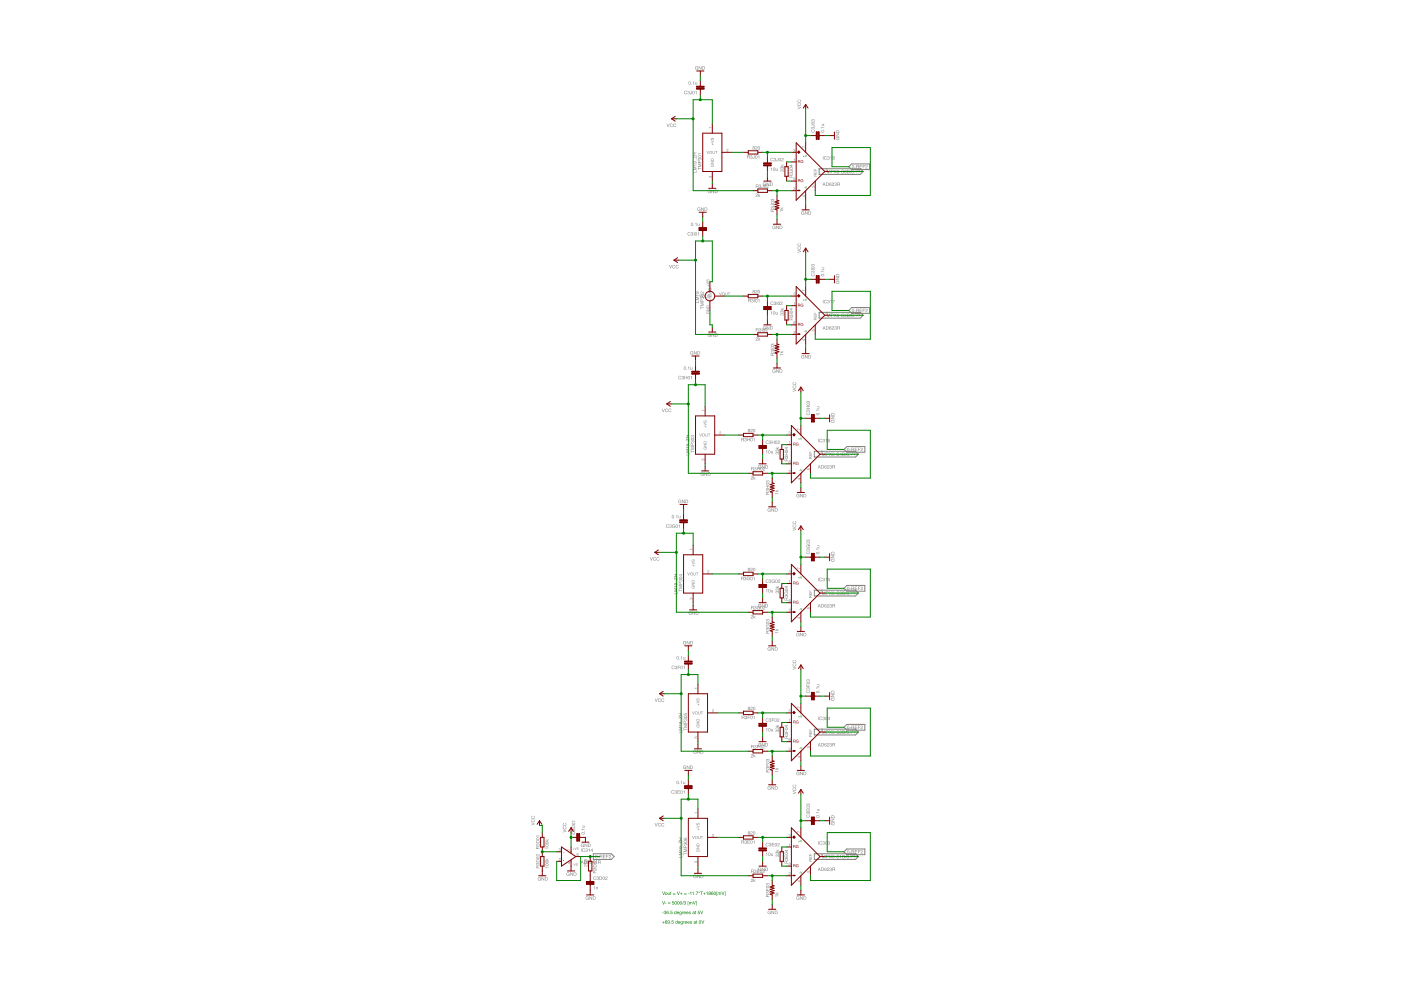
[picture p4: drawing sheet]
<svg xmlns="http://www.w3.org/2000/svg" width="297mm" height="210mm" viewBox="0 0 297 210" stroke-linecap="round" stroke-linejoin="round" font-family="sans-serif">
<g fill="#808080">
<path d="M173.7 184.1l-.1 .3h.2zM173.6 184l.4 .7-.2-.2h-.2l-.2 .2zM174.2 184v.6l.4-.1a.3 .3 0 0 0-.1-.4 .3 .3 0 0 0-.3-.1zM174.1 184h.3a.36 .36 0 0 1 .3 .3 .36 .36 0 0 1-.3 .4h-.3zM174.9 184h.2l.1 .2-.2-.1-.1 .2a.23 .23 0 0 1 .3 .1 .23 .23 0 0 1-.1 .3 .23 .23 0 0 1-.3-.2zM174.9 184.4a.15 .15 0 0 0 .3 0 .15 .15 0 0 0-.3 0zM175.4 184.1a.26 .26 0 0 1 .4 .1 .26 .26 0 0 1-.3 .3l-.1 .1 .4 .1h-.5l.4-.5-.1-.2-.3 .2zM175.9 184.1l.4-.1-.1 .3a.2 .2 0 0 1 .1 .2 .2 .2 0 0 1-.2 .2 .2 .2 0 0 1-.1-.2l.2 .1-.1-.3 .1-.1-.1-.2-.2 .2zM176.6 184v.3l.3-.1v-.2zM176.5 184h.3a.2 .2 0 0 1 .2 .1 .2 .2 0 0 1 0 .2l.1 .4-.3-.3h-.2l-.1 .3z" fill-rule="evenodd"/>
<path d="M168.1 167.8l.7 .3-.7 .3 .6-.3zM168.1 167.2l.2-.1a.28 .28 0 0 0-.1 .4 .28 .28 0 0 0 .4 0 .28 .28 0 0 0-.1-.4 .32 .32 0 0 1 .3 .3 .32 .32 0 0 1-.4 .3l-.3-.2zM168.1 166.4h.2a.28 .28 0 0 0-.1 .4 .28 .28 0 0 0 .4 0 .28 .28 0 0 0-.1-.4 .32 .32 0 0 1 .3 .3 .32 .32 0 0 1-.4 .3l-.3-.2z" fill-rule="evenodd"/>
<path d="M144.9 162.4l.3-.1 .2 .2a.27 .27 0 0 0-.3-.1 .27 .27 0 0 0-.1 .4 .27 .27 0 0 0 .4 0l-.3-.1h.4v.3l-.1-.1a.36 .36 0 0 1-.6 0 .36 .36 0 0 1 .1-.5zM145.6 162.3l.5 .6 .1-.6v.7l-.5-.5-.1 .5zM146.4 162.4v.6l.4-.2a.3 .3 0 0 0 0-.3 .3 .3 0 0 0-.4-.1zM146.3 162.3h.3a.36 .36 0 0 1 .3 .4 .36 .36 0 0 1-.3 .3h-.3z" fill-rule="evenodd"/>
<path d="M147.1 185.6l.3-.1 .3 .2a.27 .27 0 0 0-.4-.2 .27 .27 0 0 0-.1 .4 .27 .27 0 0 0 .4 .1l-.3-.2h.4v.4l-.1-.1a.36 .36 0 0 1-.5 0 .36 .36 0 0 1 0-.5zM147.8 185.5l.5 .6 .1-.6v.7l-.5-.6-.1 .6zM148.6 185.6v.5l.4-.1a.3 .3 0 0 0 0-.4 .3 .3 0 0 0-.4 0zM148.5 185.5h.3a.36 .36 0 0 1 .3 .3 .36 .36 0 0 1-.3 .4h-.3z" fill-rule="evenodd"/>
<path d="M168.9 190.1l.4-.1 .2 .3a.27 .27 0 0 0-.4-.2 .27 .27 0 0 0-.1 .4 .27 .27 0 0 0 .4 .1l-.2-.2h.3v.4l-.1-.1a.36 .36 0 0 1-.5 0 .36 .36 0 0 1 0-.6zM169.6 190l.5 .6 .1-.6v.8l-.5-.6-.1 .6zM170.5 190.1v.6l.3-.2a.3 .3 0 0 0 0-.3 .3 .3 0 0 0-.3-.1zM170.4 190h.3a.36 .36 0 0 1 .3 .4 .36 .36 0 0 1-.3 .4h-.3z" fill-rule="evenodd"/>
<path d="M160.8 184l.3-.1 .3 .3a.27 .27 0 0 0-.4-.2 .27 .27 0 0 0-.1 .4 .27 .27 0 0 0 .4 .1l-.2-.2h.3v.4l-.1-.1a.36 .36 0 0 1-.5 0 .36 .36 0 0 1 0-.6zM161.5 184l.5 .5 .1-.5v.7l-.5-.6-.1 .6zM162.3 184v.6l.4-.1a.3 .3 0 0 0 0-.4 .3 .3 0 0 0-.4-.1zM162.2 184h.3a.36 .36 0 0 1 .3 .3 .36 .36 0 0 1-.3 .4h-.3z" fill-rule="evenodd"/>
<path d="M143.6 165.6a.3 .3 0 0 1 .3 .3 .3 .3 0 0 1-.4 .2zM143.6 165.6a.26 .26 0 0 0-.1 .3 .26 .26 0 0 0 .3 .2v-.4zM144.1 166.1l.1 .1zM144.3 165.7l.3-.2v.7l-.1-.5zM144.9 165.7l.1 .5 .3-.5v.5h-.4z" fill-rule="evenodd"/>
<path d="M162.4 180.9l.2-.1v.7v-.5zM163 180.8a.3 .3 0 0 1 .4 .3 .3 .3 0 0 1-.5 .3zM163.1 180.9a.26 .26 0 0 0-.1 .3 .26 .26 0 0 0 .2 .1v-.4zM163.5 180.9l.2 .5 .2-.5v.6l-.4-.1z" fill-rule="evenodd"/>
<path d="M159.2 186.4a.26 .26 0 0 1 .5 .1 .26 .26 0 0 1-.4 .3v.1l.4 .1h-.5l.4-.5-.2-.1-.2 .2zM159.8 186.3v.4l.4-.2-.2 .2 .2 .3-.3-.3-.1 .3z" fill-rule="evenodd"/>
<path d="M164.3 189.9l.7 .1h-.5v.2zM164.5 189.2l.2 .2 .3-.2-.2 .3 .2 .1h-.7h.4z" fill-rule="evenodd"/>
<path d="M158.7 176.4a.12 .12 0 0 0 .2 0 .12 .12 0 0 0-.2 0zM158.6 176.8a.15 .15 0 0 0 .3 0 .15 .15 0 0 0-.3 0zM158.6 176.3a.2 .2 0 0 1 .3 0 .2 .2 0 0 1 0 .3 .21 .21 0 0 1 0 .3 .21 .21 0 0 1-.3 0 .21 .21 0 0 1 .1-.3zM159.1 176.4a.26 .26 0 0 1 .5 .1 .26 .26 0 0 1-.3 .3l-.1 .1 .4 .1h-.5l.4-.5-.2-.2-.2 .2zM159.8 176.3a.3 .3 0 0 1 .3 .3 .3 .3 0 0 1-.4 .3zM159.8 176.4a.26 .26 0 0 0-.1 .3 .26 .26 0 0 0 .3 .1v-.4z" fill-rule="evenodd"/>
<path d="M164.5 181.3h.3a.2 .2 0 0 1 .2-.1 .2 .2 0 0 1 .2 .2 .2 .2 0 0 1-.3 .2l.2-.1-.1-.2-.2 .2-.2-.2 .1 .4-.2-.1zM164.5 180.7l.3 .1a.2 .2 0 0 1 .2-.1 .2 .2 0 0 1 .2 .2 .2 .2 0 0 1-.3 .1h.2l-.1-.3-.2 .2-.2-.1 .1 .3-.2-.1zM164.6 180.1l.2 .2 .3-.2-.2 .3 .2 .1h-.7h.4z" fill-rule="evenodd"/>
<path d="M173.1 173a.33 .33 0 0 1 .4-.1 .33 .33 0 0 1 .1 .4h-.4zM173.1 173a.24 .24 0 0 0 .3 .3 .24 .24 0 0 0 .2-.3zM173.6 172.7l.1 .1zM173 172.2l.7 .1h-.5v.2zM173.2 171.5h.5v.4h-.5l.5-.1z" fill-rule="evenodd"/>
<path d="M176.3 174.4l.1-.1a.27 .27 0 0 0-.1 .4 .27 .27 0 0 0 .3 .1 .27 .27 0 0 0 .1-.4l-.2 .2v-.3h.4l-.1 .1a.36 .36 0 0 1 0 .5 .36 .36 0 0 1-.5 0 .36 .36 0 0 1 0-.5zM176.2 173.6h.7l-.6 .5 .6 .1h-.7l.6-.5zM176.4 173l-.1 .3h.5v-.3zM176.3 172.9l.6 .1v.4h-.7z" fill-rule="evenodd"/>
<path d="M162.8 193.2l.4-.1 .2 .2a.27 .27 0 0 0-.4-.2 .27 .27 0 0 0-.1 .4 .27 .27 0 0 0 .4 .1l-.2-.2h.3v.4l-.1-.1a.36 .36 0 0 1-.5 0 .36 .36 0 0 1 0-.5zM163.6 193.1l.4 .6 .1-.6v.7l-.5-.6v.6zM164.4 193.2v.5l.3-.1a.3 .3 0 0 0 0-.3 .3 .3 0 0 0-.3-.1zM164.3 193.1h.3a.36 .36 0 0 1 .3 .4 .36 .36 0 0 1-.3 .3h-.3z" fill-rule="evenodd"/>
<path d="M138.8 174.5l.3 .6 .3-.6-.2 .7zM139.6 174.6l.3-.1 .2 .2a.27 .27 0 0 0-.3-.1 .27 .27 0 0 0-.2 .3 .27 .27 0 0 0 .4 .1h.1a.32 .32 0 0 1-.4 .2 .32 .32 0 0 1-.2-.3zM140.3 174.6l.4-.1 .1 .2a.27 .27 0 0 0-.3-.1 .27 .27 0 0 0-.2 .3 .27 .27 0 0 0 .4 .1h.1a.32 .32 0 0 1-.3 .2 .32 .32 0 0 1-.3-.3z" fill-rule="evenodd"/>
<path d="M173.7 157.6l-.1 .4h.2zM173.6 157.5l.4 .8-.2-.3h-.2l-.2 .3zM174.2 157.6v.6l.4-.2a.3 .3 0 0 0-.1-.3 .3 .3 0 0 0-.3-.1zM174.1 157.5h.3a.36 .36 0 0 1 .3 .4 .36 .36 0 0 1-.3 .4h-.3zM174.9 157.6h.2l.1 .1h-.2l-.1 .2a.23 .23 0 0 1 .3 .1 .23 .23 0 0 1-.1 .3 .23 .23 0 0 1-.3-.2zM174.9 158a.15 .15 0 0 0 .3 0 .15 .15 0 0 0-.3 0zM175.4 157.7a.26 .26 0 0 1 .4 .1 .26 .26 0 0 1-.3 .3l-.1 .1 .4 .1h-.5l.4-.5-.1-.2-.3 .2zM175.9 157.7l.4-.1-.1 .3a.2 .2 0 0 1 .1 .2 .2 .2 0 0 1-.2 .2 .2 .2 0 0 1-.1-.3l.2 .2-.1-.3 .1-.2-.1-.1-.2 .2zM176.6 157.6v.3l.3-.1v-.2zM176.5 157.5h.3a.2 .2 0 0 1 .2 .2 .2 .2 0 0 1 0 .2l.1 .4-.3-.3h-.2l-.1 .3z" fill-rule="evenodd"/>
<path d="M168.1 141.4l.7 .3-.7 .3 .6-.3zM168.1 140.8l.2-.1a.28 .28 0 0 0-.1 .4 .28 .28 0 0 0 .4 0 .28 .28 0 0 0-.1-.4 .32 .32 0 0 1 .3 .3 .32 .32 0 0 1-.4 .3l-.3-.2zM168.1 140h.2a.28 .28 0 0 0-.1 .4 .28 .28 0 0 0 .4 0 .28 .28 0 0 0-.1-.5 .32 .32 0 0 1 .3 .4 .32 .32 0 0 1-.4 .3l-.3-.2z" fill-rule="evenodd"/>
<path d="M144.9 136l.3-.1 .2 .2a.27 .27 0 0 0-.3-.1 .27 .27 0 0 0-.1 .4 .27 .27 0 0 0 .4 0l-.3-.2h.4v.4l-.1-.1a.36 .36 0 0 1-.6 0 .36 .36 0 0 1 .1-.5zM145.6 135.9l.5 .6 .1-.6v.7l-.5-.5-.1 .5zM146.4 136v.5l.4-.1a.3 .3 0 0 0 0-.3 .3 .3 0 0 0-.4-.1zM146.3 135.9h.3a.36 .36 0 0 1 .3 .4 .36 .36 0 0 1-.3 .3h-.3z" fill-rule="evenodd"/>
<path d="M147.1 159.1h.3l.3 .2a.27 .27 0 0 0-.4-.2 .27 .27 0 0 0-.1 .4 .27 .27 0 0 0 .4 .1l-.3-.2h.4v.4l-.1-.1a.36 .36 0 0 1-.5 0 .36 .36 0 0 1 0-.6zM147.8 159.1l.5 .5 .1-.5v.7l-.5-.6-.1 .6zM148.6 159.2v.5l.4-.1a.3 .3 0 0 0 0-.4 .3 .3 0 0 0-.4 0zM148.5 159.1h.3a.36 .36 0 0 1 .3 .3 .36 .36 0 0 1-.3 .4h-.3z" fill-rule="evenodd"/>
<path d="M168.9 163.7l.4-.1 .2 .3a.27 .27 0 0 0-.4-.2 .27 .27 0 0 0-.1 .4 .27 .27 0 0 0 .4 .1l-.2-.2h.3v.4l-.1-.1a.36 .36 0 0 1-.5-.1 .36 .36 0 0 1 0-.5zM169.6 163.6l.5 .6 .1-.6v.8l-.5-.6-.1 .6zM170.5 163.7v.6l.3-.2a.3 .3 0 0 0 0-.3 .3 .3 0 0 0-.3-.1zM170.4 163.6h.3a.36 .36 0 0 1 .3 .4 .36 .36 0 0 1-.3 .4h-.3z" fill-rule="evenodd"/>
<path d="M160.8 157.6l.3-.1 .3 .3a.27 .27 0 0 0-.4-.2 .27 .27 0 0 0-.1 .4 .27 .27 0 0 0 .4 .1l-.2-.2h.3v.4l-.1-.1a.36 .36 0 0 1-.5-.1 .36 .36 0 0 1 0-.5zM161.5 157.5l.5 .6 .1-.6v.8l-.5-.6-.1 .6zM162.3 157.6v.6l.4-.2a.3 .3 0 0 0 0-.3 .3 .3 0 0 0-.4-.1zM162.2 157.5h.3a.36 .36 0 0 1 .3 .4 .36 .36 0 0 1-.3 .4h-.3z" fill-rule="evenodd"/>
<path d="M143.6 139.2a.3 .3 0 0 1 .3 .3 .3 .3 0 0 1-.4 .2zM143.6 139.2a.26 .26 0 0 0-.1 .3 .26 .26 0 0 0 .3 .2v-.4zM144.1 139.7l.1 .1zM144.3 139.3l.3-.2v.7l-.1-.5zM144.9 139.3l.1 .5 .3-.5v.5h-.4z" fill-rule="evenodd"/>
<path d="M162.4 154.5l.2-.1v.7v-.5zM163 154.4a.3 .3 0 0 1 .4 .3 .3 .3 0 0 1-.5 .3zM163.1 154.5a.26 .26 0 0 0-.1 .3 .26 .26 0 0 0 .2 .1v-.4zM163.5 154.5l.2 .5 .2-.5v.6l-.4-.1z" fill-rule="evenodd"/>
<path d="M159.2 160a.26 .26 0 0 1 .5 .1 .26 .26 0 0 1-.4 .3v.1l.4 .1h-.5l.4-.5-.2-.1-.2 .1zM159.8 159.9v.4l.4-.2-.2 .2 .2 .3-.3-.3-.1 .3z" fill-rule="evenodd"/>
<path d="M164.3 163.5l.7 .1h-.5v.1zM164.5 162.8l.2 .2 .3-.2-.2 .3 .2 .1h-.7l.4-.1z" fill-rule="evenodd"/>
<path d="M158.7 150a.12 .12 0 0 0 .2 0 .12 .12 0 0 0-.2 0zM158.6 150.4a.15 .15 0 0 0 .3 0 .15 .15 0 0 0-.3 0zM158.6 149.9a.2 .2 0 0 1 .3 0 .2 .2 0 0 1 0 .3 .21 .21 0 0 1 0 .3 .21 .21 0 0 1-.3 0 .21 .21 0 0 1 .1-.3zM159.1 149.9a.27 .27 0 0 1 .5 .2 .26 .26 0 0 1-.3 .3l-.1 .1h.4h-.5l.4-.4-.2-.2-.2 .2zM159.8 149.9a.3 .3 0 0 1 .3 .3 .3 .3 0 0 1-.4 .3zM159.8 149.9a.26 .26 0 0 0-.1 .4 .26 .26 0 0 0 .3 .1v-.4z" fill-rule="evenodd"/>
<path d="M164.5 154.9h.3a.2 .2 0 0 1 .2-.1 .2 .2 0 0 1 .2 .2 .2 .2 0 0 1-.3 .2l.2-.1-.1-.2-.2 .2-.2-.2 .1 .4-.2-.2zM164.5 154.3h.3a.2 .2 0 0 1 .2-.1 .2 .2 0 0 1 .2 .3 .2 .2 0 0 1-.3 .1h.2l-.1-.3-.2 .2-.2-.1 .1 .3-.2-.1zM164.6 153.7l.2 .2 .3-.2-.2 .3 .2 .1h-.7l.4-.1z" fill-rule="evenodd"/>
<path d="M173.1 146.6a.33 .33 0 0 1 .4-.1 .33 .33 0 0 1 .1 .4h-.4zM173.1 146.6a.24 .24 0 0 0 .3 .3 .24 .24 0 0 0 .2-.3zM173.6 146.2l.1 .1zM173 145.8l.7 .1h-.5v.2zM173.2 145.1h.5v.4h-.5l.5-.2z" fill-rule="evenodd"/>
<path d="M176.3 148l.1-.1a.27 .27 0 0 0-.1 .4 .27 .27 0 0 0 .3 .1 .27 .27 0 0 0 .1-.4l-.2 .2v-.3h.4l-.1 .1a.36 .36 0 0 1 0 .5 .36 .36 0 0 1-.5 0 .36 .36 0 0 1 0-.5zM176.2 147.2h.7l-.6 .5 .6 .1h-.7l.6-.5zM176.4 146.6l-.1 .3h.5v-.3zM176.3 146.5l.6 .1v.4h-.7z" fill-rule="evenodd"/>
<path d="M162.8 166.8l.4-.1 .2 .2a.27 .27 0 0 0-.4-.2 .27 .27 0 0 0-.1 .4 .27 .27 0 0 0 .4 .1l-.2-.2h.3v.4l-.1-.1a.36 .36 0 0 1-.5 0 .36 .36 0 0 1 0-.5zM163.6 166.7l.4 .6 .1-.6v.7l-.5-.6v.6zM164.4 166.8v.5l.3-.1a.3 .3 0 0 0 0-.4 .3 .3 0 0 0-.3 0zM164.3 166.7h.3a.36 .36 0 0 1 .3 .3 .36 .36 0 0 1-.3 .4h-.3z" fill-rule="evenodd"/>
<path d="M138.8 148.1l.3 .6 .3-.6-.2 .7zM139.6 148.2l.3-.1 .2 .2a.27 .27 0 0 0-.3-.1 .27 .27 0 0 0-.2 .3 .27 .27 0 0 0 .4 .1h.1a.32 .32 0 0 1-.4 .2 .32 .32 0 0 1-.2-.3zM140.3 148.2l.4-.1 .1 .2a.27 .27 0 0 0-.3-.1 .27 .27 0 0 0-.2 .3 .27 .27 0 0 0 .4 .1h.1a.32 .32 0 0 1-.3 .2 .32 .32 0 0 1-.3-.3z" fill-rule="evenodd"/>
<path d="M173.7 128.2l-.1 .3h.2zM173.6 128.1l.4 .7-.2-.2h-.2l-.2 .2zM174.2 128.2v.5l.4-.1a.3 .3 0 0 0-.1-.3 .3 .3 0 0 0-.3-.1zM174.1 128.1h.3a.36 .36 0 0 1 .3 .3 .36 .36 0 0 1-.3 .4h-.3zM174.9 128.1h.2l.1 .2-.2-.1-.1 .2a.23 .23 0 0 1 .3 .1 .23 .23 0 0 1-.1 .3 .23 .23 0 0 1-.3-.2zM174.9 128.6a.15 .15 0 0 0 .3 0 .15 .15 0 0 0-.3 0zM175.4 128.2a.26 .26 0 0 1 .4 .1 .26 .26 0 0 1-.3 .3l-.1 .1 .4 .1h-.5l.4-.5-.1-.1-.3 .2zM175.9 128.2h.4l-.1 .2a.2 .2 0 0 1 .1 .3 .2 .2 0 0 1-.2 .1 .2 .2 0 0 1-.1-.2l.2 .1-.1-.3 .1-.1-.1-.1-.2 .1zM176.6 128.2v.2l.3-.1v-.1zM176.5 128.1h.3a.2 .2 0 0 1 .2 .1 .2 .2 0 0 1 0 .3l.1 .3-.3-.3h-.2l-.1 .3z" fill-rule="evenodd"/>
<path d="M168.1 111.9l.7 .4-.7 .2 .6-.3zM168.1 111.3l.2-.1a.28 .28 0 0 0-.1 .4 .28 .28 0 0 0 .4 0 .28 .28 0 0 0-.1-.4 .32 .32 0 0 1 .3 .4 .32 .32 0 0 1-.4 .2l-.3-.1zM168.1 110.6l.2-.1a.28 .28 0 0 0-.1 .4 .28 .28 0 0 0 .4 0 .28 .28 0 0 0-.1-.4 .32 .32 0 0 1 .3 .4 .32 .32 0 0 1-.4 .2l-.3-.2z" fill-rule="evenodd"/>
<path d="M143.9 106l.3-.1 .2 .3a.27 .27 0 0 0-.3-.2 .27 .27 0 0 0-.2 .4 .27 .27 0 0 0 .4 .1l-.2-.2h.3v.4v-.1a.36 .36 0 0 1-.6 0 .36 .36 0 0 1 .1-.6zM144.6 106l.5 .5 .1-.5v.7l-.5-.6-.1 .6zM145.4 106v.6l.4-.1a.3 .3 0 0 0-.1-.4 .3 .3 0 0 0-.3-.1zM145.3 106h.3a.36 .36 0 0 1 .3 .3 .36 .36 0 0 1-.3 .4h-.3z" fill-rule="evenodd"/>
<path d="M146.1 129.7l.3-.1 .2 .2a.27 .27 0 0 0-.3-.1 .27 .27 0 0 0-.2 .4 .27 .27 0 0 0 .4 0l-.2-.2h.3v.4v-.1a.36 .36 0 0 1-.6 0 .36 .36 0 0 1 .1-.5zM146.8 129.6l.5 .6 .1-.6v.7l-.5-.6-.1 .6zM147.6 129.7v.5l.4-.1a.3 .3 0 0 0-.1-.3 .3 .3 0 0 0-.3-.1zM147.5 129.6h.3a.36 .36 0 0 1 .3 .4 .36 .36 0 0 1-.3 .3h-.3z" fill-rule="evenodd"/>
<path d="M168.9 134.3l.4-.1 .2 .2a.27 .27 0 0 0-.4-.2 .27 .27 0 0 0-.1 .4 .27 .27 0 0 0 .4 .1l-.2-.2h.3v.4l-.1-.1a.36 .36 0 0 1-.5 0 .36 .36 0 0 1 0-.5zM169.6 134.2l.5 .6 .1-.6v.7l-.5-.6-.1 .6zM170.5 134.3v.5l.3-.1a.3 .3 0 0 0 0-.4 .3 .3 0 0 0-.3 0zM170.4 134.2h.3a.36 .36 0 0 1 .3 .3 .36 .36 0 0 1-.3 .4h-.3z" fill-rule="evenodd"/>
<path d="M160.8 128.2l.3-.1 .3 .2a.27 .27 0 0 0-.4-.2 .27 .27 0 0 0-.1 .4 .27 .27 0 0 0 .4 .1l-.2-.2h.3v.4l-.1-.1a.36 .36 0 0 1-.5 0 .36 .36 0 0 1 0-.5zM161.5 128.1l.5 .6 .1-.6v.7l-.5-.6-.1 .6zM162.3 128.2v.5l.4-.1a.3 .3 0 0 0 0-.3 .3 .3 0 0 0-.4-.1zM162.2 128.1h.3a.36 .36 0 0 1 .3 .3 .36 .36 0 0 1-.3 .4h-.3z" fill-rule="evenodd"/>
<path d="M142.5 109.2a.3 .3 0 0 1 .4 .3 .3 .3 0 0 1-.4 .3zM142.6 109.3a.26 .26 0 0 0-.1 .3 .26 .26 0 0 0 .3 .1v-.4zM143 109.8l.1 .1zM143.3 109.3l.3-.1v.7l-.1-.5zM143.8 109.3l.2 .5 .3-.5v.6l-.4-.1z" fill-rule="evenodd"/>
<path d="M162.4 125l.2-.1v.7v-.5zM163 124.9a.3 .3 0 0 1 .4 .4 .3 .3 0 0 1-.5 .2zM163.1 125a.26 .26 0 0 0-.1 .3 .26 .26 0 0 0 .2 .2v-.4zM163.5 125.1l.2 .4 .2-.4v.5l-.4-.1z" fill-rule="evenodd"/>
<path d="M159.2 130.5a.27 .27 0 0 1 .5 .2 .26 .26 0 0 1-.4 .3v.1h.4h-.5l.4-.4-.2-.2-.2 .2zM159.8 130.4v.4l.4-.2-.2 .2 .2 .3-.3-.2-.1 .2z" fill-rule="evenodd"/>
<path d="M164.3 134l.7 .1h-.5v.2zM164.5 133.4l.2 .2 .3-.3-.2 .3 .2 .2h-.7l.4-.1z" fill-rule="evenodd"/>
<path d="M158.7 120.6a.12 .12 0 0 0 .2 0 .12 .12 0 0 0-.2 0zM158.6 120.9a.15 .15 0 0 0 .3 0 .15 .15 0 0 0-.3 0zM158.6 120.4a.2 .2 0 0 1 .3 0 .2 .2 0 0 1 0 .3 .21 .21 0 0 1 0 .3 .21 .21 0 0 1-.3 0 .21 .21 0 0 1 .1-.3zM159.1 120.5a.26 .26 0 0 1 .5 .1 .26 .26 0 0 1-.3 .3l-.1 .1 .4 .1h-.5l.4-.5-.2-.1-.2 .1zM159.8 120.4a.3 .3 0 0 1 .3 .4 .3 .3 0 0 1-.4 .2zM159.8 120.5a.26 .26 0 0 0-.1 .3 .26 .26 0 0 0 .3 .2v-.4z" fill-rule="evenodd"/>
<path d="M164.5 125.4h.3a.2 .2 0 0 1 .2-.1 .2 .2 0 0 1 .2 .3 .2 .2 0 0 1-.3 .1h.2l-.1-.3-.2 .2-.2-.1 .1 .3-.2-.1zM164.5 124.9h.3a.2 .2 0 0 1 .2-.1 .2 .2 0 0 1 .2 .2 .2 .2 0 0 1-.3 .2l.2-.1-.1-.2-.2 .2-.2-.2 .1 .3-.2-.1zM164.6 124.3l.2 .2 .3-.3-.2 .3 .2 .2h-.7l.4-.1z" fill-rule="evenodd"/>
<path d="M173.1 117.1a.33 .33 0 0 1 .4-.1 .33 .33 0 0 1 .1 .4l-.4 .1zM173.1 117.2a.24 .24 0 0 0 .3 .2 .24 .24 0 0 0 .2-.2zM173.6 116.8l.1 .1zM173 116.3l.7 .1h-.5v.2zM173.2 115.7h.5v.3l-.5 .1 .5-.2z" fill-rule="evenodd"/>
<path d="M176.3 118.5h.1a.27 .27 0 0 0-.1 .3 .27 .27 0 0 0 .3 .2 .27 .27 0 0 0 .1-.4l-.2 .2v-.3h.4h-.1a.36 .36 0 0 1 0 .5 .36 .36 0 0 1-.5 0 .36 .36 0 0 1 0-.5zM176.2 117.7h.7l-.6 .5 .6 .1h-.7l.6-.5zM176.4 117.1l-.1 .4h.5v-.4zM176.3 117.1h.6v.5h-.7z" fill-rule="evenodd"/>
<path d="M162.8 137.3l.4-.1 .2 .2a.27 .27 0 0 0-.4-.1 .27 .27 0 0 0-.1 .4 .27 .27 0 0 0 .4 0l-.2-.1h.3v.3h-.1a.36 .36 0 0 1-.5-.1 .36 .36 0 0 1 0-.5zM163.6 137.2l.4 .6 .1-.6v.7l-.5-.5v.5zM164.4 137.3v.6l.3-.2a.3 .3 0 0 0 0-.3 .3 .3 0 0 0-.3-.1zM164.3 137.2h.3a.36 .36 0 0 1 .3 .4 .36 .36 0 0 1-.3 .3h-.3z" fill-rule="evenodd"/>
<path d="M137.8 118.1l.3 .7 .3-.7-.3 .8zM138.6 118.2l.3-.1 .2 .3a.27 .27 0 0 0-.4-.2 .27 .27 0 0 0-.1 .4 .27 .27 0 0 0 .4 .1l.1-.1a.32 .32 0 0 1-.4 .3 .32 .32 0 0 1-.2-.4zM139.3 118.2l.3-.1 .2 .3a.27 .27 0 0 0-.3-.2 .27 .27 0 0 0-.2 .4 .27 .27 0 0 0 .4 .1l.1-.1a.32 .32 0 0 1-.4 .3 .32 .32 0 0 1-.2-.4z" fill-rule="evenodd"/>
<path d="M173.7 98.7l-.1 .4h.2zM173.6 98.6l.4 .7-.2-.2h-.2l-.2 .2zM174.2 98.7v.6l.4-.2a.3 .3 0 0 0-.1-.3 .3 .3 0 0 0-.3-.1zM174.1 98.6h.3a.36 .36 0 0 1 .3 .4 .36 .36 0 0 1-.3 .3h-.3zM174.9 98.7h.2l.1 .1-.2-.1-.1 .2a.23 .23 0 0 1 .3 .1 .23 .23 0 0 1-.1 .4 .23 .23 0 0 1-.3-.2zM174.9 99.1a.15 .15 0 0 0 .3 0 .15 .15 0 0 0-.3 0zM175.4 98.7a.26 .26 0 0 1 .4 .2 .26 .26 0 0 1-.3 .3l-.1 .1h.4h-.5l.4-.4-.1-.2-.3 .2zM175.9 98.7h.4l-.1 .3a.2 .2 0 0 1 .1 .2 .2 .2 0 0 1-.2 .1 .2 .2 0 0 1-.1-.2l.2 .1-.1-.3 .1-.1-.1-.1-.2 .2zM176.6 98.7v.3l.3-.1v-.2zM176.5 98.6h.3a.2 .2 0 0 1 .2 .2 .2 .2 0 0 1 0 .2l.1 .3-.3-.3h-.2l-.1 .3z" fill-rule="evenodd"/>
<path d="M168.1 82.4l.7 .4-.7 .3 .6-.3zM168.1 81.8h.2a.28 .28 0 0 0-.1 .4 .28 .28 0 0 0 .4 0 .28 .28 0 0 0-.1-.4 .32 .32 0 0 1 .3 .3 .32 .32 0 0 1-.4 .3l-.3-.2zM168.1 81.1l.2-.1a.28 .28 0 0 0-.1 .5 .28 .28 0 0 0 .4 0 .28 .28 0 0 0-.1-.5 .32 .32 0 0 1 .3 .4 .32 .32 0 0 1-.4 .3l-.3-.2z" fill-rule="evenodd"/>
<path d="M146.4 74.5h.4l.2 .2a.27 .27 0 0 0-.4-.2 .27 .27 0 0 0-.1 .4 .27 .27 0 0 0 .4 .1l-.2-.2h.3v.4l-.1-.1a.36 .36 0 0 1-.5 0 .36 .36 0 0 1 0-.6zM147.1 74.5l.5 .5 .1-.5v.7l-.5-.6-.1 .6zM148 74.5v.6l.3-.1a.3 .3 0 0 0 0-.4 .3 .3 0 0 0-.3-.1zM147.9 74.5h.2a.36 .36 0 0 1 .3 .3 .36 .36 0 0 1-.3 .4h-.2z" fill-rule="evenodd"/>
<path d="M148.6 100.2l.4-.1 .2 .3a.27 .27 0 0 0-.4-.2 .27 .27 0 0 0-.1 .4 .27 .27 0 0 0 .4 .1l-.2-.2h.3v.4l-.1-.1a.36 .36 0 0 1-.5 0 .36 .36 0 0 1 0-.6zM149.3 100.2l.5 .5 .1-.5v.7l-.5-.6-.1 .6zM150.2 100.2v.6l.3-.1a.3 .3 0 0 0 0-.4 .3 .3 0 0 0-.3-.1zM150.1 100.2h.2a.36 .36 0 0 1 .3 .3 .36 .36 0 0 1-.3 .4h-.2z" fill-rule="evenodd"/>
<path d="M168.9 104.8l.4-.1 .2 .2a.27 .27 0 0 0-.4-.1 .27 .27 0 0 0-.1 .4 .27 .27 0 0 0 .4 0l-.2-.1h.3v.3l-.1-.1a.36 .36 0 0 1-.5 0 .36 .36 0 0 1 0-.5zM169.6 104.7l.5 .6 .1-.6v.7l-.5-.5-.1 .5zM170.5 104.8v.6l.3-.2a.3 .3 0 0 0 0-.3 .3 .3 0 0 0-.3-.1zM170.4 104.7h.3a.36 .36 0 0 1 .3 .4 .36 .36 0 0 1-.3 .3h-.3z" fill-rule="evenodd"/>
<path d="M160.8 98.7l.3-.1 .3 .2a.27 .27 0 0 0-.4-.1 .27 .27 0 0 0-.1 .4 .27 .27 0 0 0 .4 .1l-.2-.2h.3v.3h-.1a.36 .36 0 0 1-.5-.1 .36 .36 0 0 1 0-.5zM161.5 98.6l.5 .6 .1-.6v.7l-.5-.5-.1 .5zM162.3 98.7v.6l.4-.2a.3 .3 0 0 0 0-.3 .3 .3 0 0 0-.4-.1zM162.2 98.6h.3a.36 .36 0 0 1 .3 .4 .36 .36 0 0 1-.3 .3h-.3z" fill-rule="evenodd"/>
<path d="M145.1 77.7a.3 .3 0 0 1 .3 .3 .3 .3 0 0 1-.4 .3zM145.1 77.8a.26 .26 0 0 0-.1 .3 .26 .26 0 0 0 .3 .2v-.5zM145.6 78.3l.1 .1zM145.9 77.8l.2-.1v.7l-.1-.5zM146.4 77.9l.2 .4 .2-.4v.5l-.4-.1z" fill-rule="evenodd"/>
<path d="M162.4 95.6l.2-.1v.6v-.4zM163 95.5a.3 .3 0 0 1 .4 .3 .3 .3 0 0 1-.5 .3zM163.1 95.5a.26 .26 0 0 0-.1 .4 .26 .26 0 0 0 .2 .1v-.4zM163.5 95.6l.2 .5 .2-.5v.5h-.4z" fill-rule="evenodd"/>
<path d="M159.2 101.1a.26 .26 0 0 1 .5 .1 .26 .26 0 0 1-.4 .3v.1l.4 .1h-.5l.4-.5-.2-.1-.2 .1zM159.8 101v.4l.4-.2-.2 .2 .2 .3-.3-.3-.1 .3z" fill-rule="evenodd"/>
<path d="M164.3 104.6l.7 .1h-.5v.1zM164.5 103.9l.2 .2 .3-.2-.2 .3 .2 .1h-.7l.4-.1z" fill-rule="evenodd"/>
<path d="M158.7 91.1a.12 .12 0 0 0 .2 0 .12 .12 0 0 0-.2 0zM158.6 91.4a.15 .15 0 0 0 .3 0 .15 .15 0 0 0-.3 0zM158.6 91a.2 .2 0 0 1 .3 0 .2 .2 0 0 1 0 .3 .21 .21 0 0 1 0 .3 .21 .21 0 0 1-.3 0 .21 .21 0 0 1 .1-.3zM159.1 91a.27 .27 0 0 1 .5 .2 .26 .26 0 0 1-.3 .3l-.1 .1h.4h-.5l.4-.5-.2-.1-.2 .2zM159.8 91a.3 .3 0 0 1 .3 .3 .3 .3 0 0 1-.4 .2zM159.8 91a.26 .26 0 0 0-.1 .3 .26 .26 0 0 0 .3 .2v-.4z" fill-rule="evenodd"/>
<path d="M164.5 96h.3a.2 .2 0 0 1 .2-.1 .2 .2 0 0 1 .2 .2 .2 .2 0 0 1-.3 .2l.2-.1-.1-.2-.2 .2-.2-.2 .1 .3-.2-.1zM164.5 95.4h.3a.2 .2 0 0 1 .2-.1 .2 .2 0 0 1 .2 .3 .2 .2 0 0 1-.3 .1l.2-.1-.1-.2-.2 .2-.2-.1 .1 .3-.2-.1zM164.6 94.8l.2 .2 .3-.2-.2 .3 .2 .1h-.7l.4-.1z" fill-rule="evenodd"/>
<path d="M173.1 87.7a.33 .33 0 0 1 .4-.1 .33 .33 0 0 1 .1 .4h-.4zM173.1 87.7a.24 .24 0 0 0 .3 .2 .24 .24 0 0 0 .2-.2zM173.6 87.3l.1 .1zM173 86.9l.7 .1h-.5v.1zM173.2 86.2h.5v.3l-.5 .1 .5-.2z" fill-rule="evenodd"/>
<path d="M176.3 89.1l.1-.1a.27 .27 0 0 0-.1 .4 .27 .27 0 0 0 .3 .1 .27 .27 0 0 0 .1-.4l-.2 .2v-.3h.4l-.1 .1a.36 .36 0 0 1 0 .5 .36 .36 0 0 1-.5 0 .36 .36 0 0 1 0-.5zM176.2 88.3h.7l-.6 .5h.6h-.7l.6-.4zM176.4 87.7l-.1 .3h.5v-.3zM176.3 87.6l.6 .1v.4h-.7z" fill-rule="evenodd"/>
<path d="M162.8 107.9l.4-.1 .2 .2a.27 .27 0 0 0-.4-.2 .27 .27 0 0 0-.1 .4 .27 .27 0 0 0 .4 .1l-.2-.2h.3v.4l-.1-.1a.36 .36 0 0 1-.5 0 .36 .36 0 0 1 0-.5zM163.6 107.8l.4 .6 .1-.6v.7l-.5-.6v.6zM164.4 107.9v.5l.3-.1a.3 .3 0 0 0 0-.4 .3 .3 0 0 0-.3 0zM164.3 107.8h.3a.36 .36 0 0 1 .3 .3 .36 .36 0 0 1-.3 .4h-.3z" fill-rule="evenodd"/>
<path d="M140.3 86.7l.3 .6 .3-.6-.2 .7zM141.1 86.7h.4l.1 .2a.27 .27 0 0 0-.3-.2 .27 .27 0 0 0-.2 .4 .27 .27 0 0 0 .4 .1l.1-.1a.32 .32 0 0 1-.3 .3 .32 .32 0 0 1-.3-.4zM141.8 86.7h.4l.1 .2a.27 .27 0 0 0-.3-.2 .27 .27 0 0 0-.1 .4 .27 .27 0 0 0 .3 .1l.2-.1a.32 .32 0 0 1-.4 .3 .32 .32 0 0 1-.3-.4z" fill-rule="evenodd"/>
<path d="M174.7 69.3l-.1 .3h.2zM174.7 69.2l.3 .7-.1-.2h-.3l-.2 .2zM175.2 69.3v.5l.4-.1a.3 .3 0 0 0-.1-.4 .3 .3 0 0 0-.3 0zM175.1 69.2h.3a.36 .36 0 0 1 .3 .3 .36 .36 0 0 1-.3 .4h-.3zM175.9 69.2h.2l.2 .2-.3-.1-.1 .2a.23 .23 0 0 1 .4 .1 .23 .23 0 0 1-.2 .3 .23 .23 0 0 1-.3-.2zM175.9 69.7a.15 .15 0 0 0 .3 0 .15 .15 0 0 0-.3 0zM176.4 69.3a.26 .26 0 0 1 .4 .1 .26 .26 0 0 1-.3 .3l-.1 .1 .4 .1h-.5l.4-.5-.1-.1-.2 .1zM176.9 69.3l.4-.1v.3a.2 .2 0 0 1 .1 .3 .2 .2 0 0 1-.3 .1 .2 .2 0 0 1-.1-.2l.2 .1-.1-.3 .2-.1-.2-.1-.2 .1zM177.6 69.3v.2l.4-.1-.1-.1zM177.5 69.2h.3a.2 .2 0 0 1 .3 .1 .2 .2 0 0 1-.1 .2l.1 .4-.3-.3h-.2l-.1 .3z" fill-rule="evenodd"/>
<path d="M169.1 53l.7 .4-.7 .2 .6-.3zM169.1 52.4l.2-.1a.28 .28 0 0 0-.1 .4 .28 .28 0 0 0 .5 0 .28 .28 0 0 0-.2-.4 .32 .32 0 0 1 .3 .4 .32 .32 0 0 1-.4 .2l-.3-.2zM169.1 51.7l.2-.1a.28 .28 0 0 0-.1 .4 .28 .28 0 0 0 .5 0 .28 .28 0 0 0-.2-.4 .32 .32 0 0 1 .3 .3 .32 .32 0 0 1-.4 .3l-.3-.2z" fill-rule="evenodd"/>
<path d="M148 44.1l.3-.1 .2 .2a.27 .27 0 0 0-.4-.2 .27 .27 0 0 0-.1 .4 .27 .27 0 0 0 .4 .1l-.2-.2h.3v.4l-.1-.1a.36 .36 0 0 1-.5 0 .36 .36 0 0 1 .1-.5zM148.7 44l.4 .6 .1-.6v.7l-.5-.6v.6zM149.5 44.1v.5l.3-.1a.3 .3 0 0 0 0-.3 .3 .3 0 0 0-.3-.1zM149.4 44h.3a.36 .36 0 0 1 .3 .4 .36 .36 0 0 1-.3 .3h-.3z" fill-rule="evenodd"/>
<path d="M150.2 70.8l.3-.1 .2 .2a.27 .27 0 0 0-.4-.1 .27 .27 0 0 0-.1 .3 .27 .27 0 0 0 .4 .1l-.2-.2h.3v.4l-.1-.1a.36 .36 0 0 1-.5 0 .36 .36 0 0 1 .1-.5zM150.9 70.7l.4 .6 .1-.6v.7l-.4-.6-.1 .6zM151.7 70.8v.5l.3-.1a.3 .3 0 0 0 0-.3 .3 .3 0 0 0-.3-.1zM151.6 70.7h.3a.36 .36 0 0 1 .3 .4 .36 .36 0 0 1-.3 .3h-.3z" fill-rule="evenodd"/>
<path d="M170 75.4l.3-.1 .2 .2a.27 .27 0 0 0-.4-.2 .27 .27 0 0 0-.1 .4 .27 .27 0 0 0 .4 .1l-.2-.2h.3v.4l-.1-.1a.36 .36 0 0 1-.5 0 .36 .36 0 0 1 .1-.5zM170.7 75.3l.4 .5 .1-.5v.7l-.4-.6-.1 .6zM171.5 75.4v.5l.3-.1a.3 .3 0 0 0 0-.4 .3 .3 0 0 0-.3 0zM171.4 75.3h.3a.36 .36 0 0 1 .3 .3 .36 .36 0 0 1-.3 .4h-.3z" fill-rule="evenodd"/>
<path d="M161.8 69.3l.4-.1 .2 .2a.27 .27 0 0 0-.4-.2 .27 .27 0 0 0-.1 .4 .27 .27 0 0 0 .4 .1l-.2-.2h.3v.4l-.1-.1a.36 .36 0 0 1-.5 0 .36 .36 0 0 1 0-.5zM162.5 69.2l.5 .6 .1-.6v.7l-.5-.6-.1 .6zM163.4 69.3v.5l.3-.1a.3 .3 0 0 0 0-.4 .3 .3 0 0 0-.3 0zM163.3 69.2h.2a.36 .36 0 0 1 .3 .3 .36 .36 0 0 1-.3 .4h-.2z" fill-rule="evenodd"/>
<path d="M146.6 47.3a.3 .3 0 0 1 .4 .3 .3 .3 0 0 1-.5 .2zM146.7 47.3a.26 .26 0 0 0-.1 .3 .26 .26 0 0 0 .2 .2v-.4zM147.1 47.8l.1 .1zM147.4 47.3l.2-.1v.7l-.1-.5zM147.9 47.4l.2 .4 .2-.4v.5l-.4-.1z" fill-rule="evenodd"/>
<path d="M163.4 66.1l.3-.1v.7l-.1-.5zM164 66a.3 .3 0 0 1 .4 .4 .3 .3 0 0 1-.5 .2zM164.1 66.1a.26 .26 0 0 0-.1 .3 .26 .26 0 0 0 .2 .2l.1-.5zM164.5 66.2l.2 .4 .2-.4v.5l-.4-.1z" fill-rule="evenodd"/>
<path d="M160.2 71.6a.26 .26 0 0 1 .5 .1 .26 .26 0 0 1-.3 .3l-.1 .1 .4 .1h-.5l.4-.5-.2-.1-.2 .2zM160.8 71.5l.1 .4 .3-.2-.2 .2 .2 .3-.3-.2-.1 .2z" fill-rule="evenodd"/>
<path d="M165.4 75.1l.7 .1h-.5l-.1 .2zM165.5 74.4l.2 .2 .4-.2-.3 .3 .3 .2h-.8l.5-.1z" fill-rule="evenodd"/>
<path d="M159.7 61.7a.12 .12 0 0 0 .2 0 .12 .12 0 0 0-.2 0zM159.7 62a.14 .14 0 0 0 .2 0 .14 .14 0 0 0-.2 0zM159.6 61.5a.2 .2 0 0 1 .3 0 .2 .2 0 0 1 0 .3 .21 .21 0 0 1 .1 .3 .21 .21 0 0 1-.4 0 .21 .21 0 0 1 .1-.3zM160.2 61.6a.26 .26 0 0 1 .4 .1 .26 .26 0 0 1-.3 .3l-.1 .1 .4 .1h-.5l.4-.5-.1-.1-.3 .1zM160.8 61.5a.3 .3 0 0 1 .3 .3 .3 .3 0 0 1-.4 .3zM160.8 61.6a.26 .26 0 0 0-.1 .3 .26 .26 0 0 0 .3 .2v-.5z" fill-rule="evenodd"/>
<path d="M165.5 66.5h.3a.2 .2 0 0 1 .2-.1 .2 .2 0 0 1 .2 .3 .2 .2 0 0 1-.3 .1l.2-.1-.1-.2-.2 .2-.2-.1 .1 .3-.2-.1zM165.5 65.9l.3 .1a.2 .2 0 0 1 .2-.1 .2 .2 0 0 1 .2 .2 .2 .2 0 0 1-.3 .2l.2-.1-.1-.2-.2 .2-.2-.2 .1 .3-.2-.1zM165.6 65.3l.2 .2 .4-.2-.3 .3 .3 .2h-.8l.5-.1z" fill-rule="evenodd"/>
<path d="M174.1 58.2a.33 .33 0 0 1 .4-.1 .33 .33 0 0 1 .1 .4l-.4 .1zM174.1 58.3a.24 .24 0 0 0 .3 .2 .24 .24 0 0 0 .2-.3zM174.6 57.9l.1 .1zM174 57.4l.7 .1h-.5v.2zM174.2 56.8h.5v.3l-.5 .1 .5-.2z" fill-rule="evenodd"/>
<path d="M177.3 59.6h.1a.27 .27 0 0 0-.1 .3 .27 .27 0 0 0 .4 .1 .27 .27 0 0 0 0-.4l-.1 .3v-.4h.3l-.1 .1a.36 .36 0 0 1 0 .5 .36 .36 0 0 1-.5 0 .36 .36 0 0 1 0-.5zM177.2 58.8h.7l-.5 .5 .5 .1h-.7l.6-.5zM177.4 58.2l-.1 .4h.5v-.4zM177.3 58.2h.6v.5h-.7z" fill-rule="evenodd"/>
<path d="M163.9 78.4l.3-.1 .2 .2a.27 .27 0 0 0-.4-.1 .27 .27 0 0 0-.1 .4 .27 .27 0 0 0 .4 0l-.2-.2h.3v.4l-.1-.1a.36 .36 0 0 1-.5 0 .36 .36 0 0 1 .1-.5zM164.6 78.3l.4 .6 .1-.6v.7l-.4-.5-.1 .5zM165.4 78.4v.5l.4-.1a.3 .3 0 0 0-.1-.3 .3 .3 0 0 0-.3-.1zM165.3 78.3h.3a.36 .36 0 0 1 .3 .4 .36 .36 0 0 1-.3 .3h-.3z" fill-rule="evenodd"/>
<path d="M141.8 56.2l.4 .6 .3-.6-.3 .7zM142.6 56.3l.4-.1 .2 .2a.27 .27 0 0 0-.4-.2 .27 .27 0 0 0-.1 .4 .27 .27 0 0 0 .3 .1l.2-.1a.32 .32 0 0 1-.4 .3 .32 .32 0 0 1-.3-.4zM143.3 56.3l.4-.1 .2 .2a.27 .27 0 0 0-.4-.2 .27 .27 0 0 0-.1 .4 .27 .27 0 0 0 .4 .1l.1-.1a.32 .32 0 0 1-.4 .3 .32 .32 0 0 1-.3-.4z" fill-rule="evenodd"/>
<path d="M174.7 38.8l-.1 .3h.2zM174.7 38.7l.3 .7-.1-.2h-.3l-.2 .2zM175.2 38.8v.5l.4-.1a.3 .3 0 0 0-.1-.3 .3 .3 0 0 0-.3-.1zM175.1 38.7h.3a.36 .36 0 0 1 .3 .4 .36 .36 0 0 1-.3 .3h-.3zM175.9 38.8l.2-.1 .2 .2-.3-.1-.1 .2a.23 .23 0 0 1 .4 .1 .23 .23 0 0 1-.2 .3 .23 .23 0 0 1-.3-.1zM175.9 39.2a.15 .15 0 0 0 .3 0 .15 .15 0 0 0-.3 0zM176.4 38.8a.26 .26 0 0 1 .4 .1 .26 .26 0 0 1-.3 .3l-.1 .1 .4 .1h-.5l.4-.5-.1-.1-.2 .2zM176.9 38.8h.4v.2a.2 .2 0 0 1 .1 .3 .2 .2 0 0 1-.3 .1 .2 .2 0 0 1-.1-.2l.2 .1-.1-.3 .2-.1-.2-.1-.2 .2zM177.6 38.8v.2h.4l-.1-.2zM177.5 38.7h.3a.2 .2 0 0 1 .3 .1 .2 .2 0 0 1-.1 .3l.1 .3-.3-.3h-.2l-.1 .3z" fill-rule="evenodd"/>
<path d="M169.1 22.5l.7 .4-.7 .2 .6-.3zM169.1 21.9l.2-.1a.28 .28 0 0 0-.1 .5 .28 .28 0 0 0 .5 0 .28 .28 0 0 0-.2-.5 .32 .32 0 0 1 .3 .4 .32 .32 0 0 1-.4 .3l-.3-.2zM169.1 21.2l.2-.1a.28 .28 0 0 0-.1 .4 .28 .28 0 0 0 .5 0 .28 .28 0 0 0-.2-.4 .32 .32 0 0 1 .3 .4 .32 .32 0 0 1-.4 .2l-.3-.1z" fill-rule="evenodd"/>
<path d="M147.4 14.1l.4-.1 .2 .2a.27 .27 0 0 0-.4-.1 .27 .27 0 0 0-.1 .4 .27 .27 0 0 0 .4 .1l-.2-.2h.3v.3h-.1a.36 .36 0 0 1-.5-.1 .36 .36 0 0 1 0-.5zM148.1 14l.5 .6 .1-.6v.7l-.5-.5-.1 .5zM149 14.1v.6l.3-.2a.3 .3 0 0 0 0-.3 .3 .3 0 0 0-.3-.1zM148.9 14h.3a.36 .36 0 0 1 .3 .4 .36 .36 0 0 1-.3 .3h-.3z" fill-rule="evenodd"/>
<path d="M150.2 40.3l.3-.1 .2 .2a.27 .27 0 0 0-.4-.1 .27 .27 0 0 0-.1 .4 .27 .27 0 0 0 .4 0l-.2-.1h.3v.3h-.1a.36 .36 0 0 1-.5-.1 .36 .36 0 0 1 .1-.5zM150.9 40.2l.4 .6 .1-.6v.7l-.4-.5-.1 .5zM151.7 40.3v.6l.3-.2a.3 .3 0 0 0 0-.3 .3 .3 0 0 0-.3-.1zM151.6 40.2h.3a.36 .36 0 0 1 .3 .4 .36 .36 0 0 1-.3 .3h-.3z" fill-rule="evenodd"/>
<path d="M170 44.9l.3-.1 .2 .2a.27 .27 0 0 0-.4-.1 .27 .27 0 0 0-.1 .3 .27 .27 0 0 0 .4 .1l-.2-.2h.3v.4l-.1-.1a.36 .36 0 0 1-.5 0 .36 .36 0 0 1 .1-.5zM170.7 44.8l.4 .6 .1-.6v.7l-.4-.6-.1 .6zM171.5 44.9v.5l.3-.1a.3 .3 0 0 0 0-.3 .3 .3 0 0 0-.3-.1zM171.4 44.8h.3a.36 .36 0 0 1 .3 .4 .36 .36 0 0 1-.3 .3h-.3z" fill-rule="evenodd"/>
<path d="M161.8 38.8l.4-.1 .2 .2a.27 .27 0 0 0-.4-.1 .27 .27 0 0 0-.1 .3 .27 .27 0 0 0 .4 .1l-.2-.2h.3v.4l-.1-.1a.36 .36 0 0 1-.5 0 .36 .36 0 0 1 0-.5zM162.5 38.7l.5 .6 .1-.6v.7l-.5-.6-.1 .6zM163.4 38.8v.5l.3-.1a.3 .3 0 0 0 0-.3 .3 .3 0 0 0-.3-.1zM163.3 38.7h.2a.36 .36 0 0 1 .3 .4 .36 .36 0 0 1-.3 .3h-.2z" fill-rule="evenodd"/>
<path d="M146.1 17.3a.3 .3 0 0 1 .4 .3 .3 .3 0 0 1-.5 .3zM146.2 17.3a.26 .26 0 0 0-.1 .4 .26 .26 0 0 0 .2 .1v-.4zM146.6 17.8l.1 .1zM146.9 17.4l.2-.1v.6l-.1-.4zM147.4 17.4l.2 .5 .2-.5v.5h-.4z" fill-rule="evenodd"/>
<path d="M163.4 35.7l.3-.2v.7l-.1-.5zM164 35.6a.3 .3 0 0 1 .4 .3 .3 .3 0 0 1-.5 .2zM164.1 35.6a.26 .26 0 0 0-.1 .3 .26 .26 0 0 0 .2 .2l.1-.4zM164.5 35.7l.2 .5 .2-.5v.5h-.4z" fill-rule="evenodd"/>
<path d="M160.2 41.2a.26 .26 0 0 1 .5 .1 .26 .26 0 0 1-.3 .3l-.1 .1 .4 .1h-.5l.4-.5-.2-.2-.2 .2zM160.8 41l.1 .5 .3-.3-.2 .2 .2 .4-.3-.3-.1 .3z" fill-rule="evenodd"/>
<path d="M165.4 44.7h.7h-.5l-.1 .2zM165.5 44l.2 .2 .4-.2-.3 .2 .3 .2h-.8l.5-.1z" fill-rule="evenodd"/>
<path d="M159.7 31.2a.12 .12 0 0 0 .2 0 .12 .12 0 0 0-.2 0zM159.7 31.5a.14 .14 0 0 0 .2 0 .14 .14 0 0 0-.2 0zM159.6 31.1a.2 .2 0 0 1 .3-.1 .2 .2 0 0 1 0 .3 .21 .21 0 0 1 .1 .4 .21 .21 0 0 1-.4 0 .21 .21 0 0 1 .1-.4zM160.2 31.1a.26 .26 0 0 1 .4 .1 .26 .26 0 0 1-.3 .3l-.1 .1 .4 .1h-.5l.4-.5-.1-.1-.3 .2zM160.8 31.1a.3 .3 0 0 1 .3 .3 .3 .3 0 0 1-.4 .2zM160.8 31.1a.26 .26 0 0 0-.1 .3 .26 .26 0 0 0 .3 .2v-.4z" fill-rule="evenodd"/>
<path d="M165.5 36l.3 .1a.2 .2 0 0 1 .2-.1 .2 .2 0 0 1 .2 .2 .2 .2 0 0 1-.3 .1h.2l-.1-.2-.2 .1-.2-.1 .1 .3-.2-.1zM165.5 35.5h.3a.2 .2 0 0 1 .2-.1 .2 .2 0 0 1 .2 .2 .2 .2 0 0 1-.3 .2l.2-.1-.1-.2-.2 .2-.2-.2 .1 .4-.2-.1zM165.6 34.9l.2 .2 .4-.2-.3 .2 .3 .2h-.8l.5-.1z" fill-rule="evenodd"/>
<path d="M174.1 27.8a.33 .33 0 0 1 .4-.2 .33 .33 0 0 1 .1 .5h-.4zM174.1 27.8a.24 .24 0 0 0 .3 .2 .24 .24 0 0 0 .2-.2zM174.6 27.4l.1 .1zM174 27l.7 .1h-.5v.1zM174.2 26.3h.5v.3l-.5 .1 .5-.2z" fill-rule="evenodd"/>
<path d="M177.3 29.1h.1a.27 .27 0 0 0-.1 .4 .27 .27 0 0 0 .4 .1 .27 .27 0 0 0 0-.4l-.1 .2v-.3h.3l-.1 .1a.36 .36 0 0 1 0 .5 .36 .36 0 0 1-.5-.1 .36 .36 0 0 1 0-.5zM177.2 28.4h.7l-.5 .4 .5 .1h-.7l.6-.5zM177.4 27.8l-.1 .3h.5v-.3zM177.3 27.7l.6 .1v.4h-.7z" fill-rule="evenodd"/>
<path d="M163.9 47.9l.3-.1 .2 .3a.27 .27 0 0 0-.4-.2 .27 .27 0 0 0-.1 .4 .27 .27 0 0 0 .4 .1l-.2-.2h.3v.4l-.1-.1a.36 .36 0 0 1-.5 0 .36 .36 0 0 1 .1-.6zM164.6 47.8l.4 .6 .1-.6v.8l-.4-.6-.1 .6zM165.4 47.9v.6l.4-.2a.3 .3 0 0 0-.1-.3 .3 .3 0 0 0-.3-.1zM165.3 47.8h.3a.36 .36 0 0 1 .3 .4 .36 .36 0 0 1-.3 .4h-.3z" fill-rule="evenodd"/>
<path d="M141.3 26.2l.4 .6 .3-.6-.3 .7zM142.1 26.3l.4-.1 .1 .2a.27 .27 0 0 0-.3-.1 .27 .27 0 0 0-.1 .3 .27 .27 0 0 0 .3 .1h.2a.32 .32 0 0 1-.4 .2 .32 .32 0 0 1-.3-.3zM142.8 26.3l.4-.1 .2 .2a.27 .27 0 0 0-.4-.1 .27 .27 0 0 0-.1 .3 .27 .27 0 0 0 .4 .1h.1a.32 .32 0 0 1-.4 .2 .32 .32 0 0 1-.3-.3z" fill-rule="evenodd"/>
<path d="M147 36.5h.6l.1-.4v.5zM147 35.4h.7h-.6l.6 .3-.6 .3h.6h-.7v-.1l.6-.2-.6-.2zM147 34.9l.7 .1h-.5l-.1 .2zM147 34.3a.31 .31 0 0 1 .5-.1 .31 .31 0 0 1 0 .5l.1-.3-.2-.1a.23 .23 0 0 1-.2 .4 .23 .23 0 0 1-.2-.4zM147.1 34.5a.15 .15 0 0 0 .3 0 .15 .15 0 0 0-.3 0zM147.8 33.6v.6zM147 33l.6 .5 .1-.5v.6l-.6-.4-.1 .4zM147 32.4h.7l-.4 .1v.3l.4 .1h-.7l.3-.1v-.3z" fill-rule="evenodd"/>
<path d="M145.4 96.4h.7l.1-.3v.4zM145.4 95.3h.8l-.6 .1 .6 .2-.6 .3 .6 .1h-.8v-.2l.6-.2-.6-.2zM145.5 94.9l.7 .1h-.5l-.1 .1zM145.5 94.3a.31 .31 0 0 1 .5-.2 .31 .31 0 0 1 0 .5l.1-.2-.2-.1a.23 .23 0 0 1-.2 .3 .23 .23 0 0 1-.2-.3zM145.5 94.4a.15 .15 0 0 0 .3 0 .15 .15 0 0 0-.3 0zM146.2 93.6l.1 .5zM145.4 93l.7 .4 .1-.4v.5l-.7-.4-.1 .4zM145.4 92.3h.8l-.4 .1v.4l.4 .1h-.8l.3-.1v-.4z" fill-rule="evenodd"/>
<path d="M142.9 125.9h.6l.1-.4v.5zM142.9 124.7h.7l-.6 .1 .6 .2-.6 .3 .6 .1h-.7v-.1l.6-.2-.6-.2zM142.9 124.3l.7 .1h-.5v.2zM143 123.7a.31 .31 0 0 1 .4-.1 .31 .31 0 0 1 .1 .5l.1-.3-.3-.1a.23 .23 0 0 1-.2 .4 .23 .23 0 0 1-.1-.4zM143 123.8a.15 .15 0 0 0 .3 0 .15 .15 0 0 0-.3 0zM143.7 123v.6zM142.9 122.4l.6 .5 .1-.5v.6l-.6-.4-.1 .4zM142.9 121.8h.7l-.3 .1v.3l.3 .1h-.7l.3-.1v-.3z" fill-rule="evenodd"/>
<path d="M143.9 155.3h.7v-.3v.4zM143.9 154.2h.7l-.6 .1 .6 .2-.6 .3 .6 .1h-.7v-.2l.6-.2-.6-.2zM143.9 153.8l.7 .1h-.5v.1zM144 153.2a.31 .31 0 0 1 .4-.1 .31 .31 0 0 1 .1 .4l.1-.2-.2-.1a.23 .23 0 0 1-.2 .3 .23 .23 0 0 1-.2-.3zM144 153.3a.15 .15 0 0 0 .3 0 .15 .15 0 0 0-.3 0zM144.7 152.5l.1 .5zM143.9 151.9l.7 .4v-.4v.5l-.6-.4-.1 .4zM143.9 151.2h.7l-.3 .1v.4l.3 .1h-.7l.3-.1v-.4z" fill-rule="evenodd"/>
<path d="M143.9 181.7h.7v-.3v.4zM143.9 180.6h.7l-.6 .1 .6 .2-.6 .3 .6 .1h-.7v-.1l.6-.3-.6-.2zM143.9 180.2l.7 .1h-.5v.1zM144 179.6a.31 .31 0 0 1 .4-.1 .31 .31 0 0 1 .1 .4l.1-.2-.2-.1a.23 .23 0 0 1-.2 .4 .23 .23 0 0 1-.2-.4zM144 179.7a.15 .15 0 0 0 .3 0 .15 .15 0 0 0-.3 0zM144.7 178.9l.1 .5zM143.9 178.3l.7 .4v-.4v.6l-.6-.5-.1 .4zM143.9 177.6h.7l-.3 .1v.4l.3 .1h-.7l.3-.1v-.4z" fill-rule="evenodd"/>
<path d="M147.5 64.1h.6l.1-.4v.5zM147.5 63h.7h-.6l.6 .2-.6 .3 .6 .1h-.7v-.1l.6-.2-.6-.2zM147.5 62.5l.7 .1h-.5l-.1 .2zM147.5 61.9a.31 .31 0 0 1 .5-.1 .31 .31 0 0 1 0 .5l.1-.3-.2-.1a.23 .23 0 0 1-.2 .4 .23 .23 0 0 1-.2-.4zM147.6 62.1a.15 .15 0 0 0 .3 0 .15 .15 0 0 0-.3 0z" fill-rule="evenodd"/>
<path d="M123.4 182.5l-.1 .3h.2zM123.4 182.4l.4 .7-.2-.2h-.3l-.2 .2zM123.9 182.5v.6l.4-.2a.3 .3 0 0 0 0-.3 .3 .3 0 0 0-.4-.1zM123.8 182.4h.3a.36 .36 0 0 1 .3 .4 .36 .36 0 0 1-.3 .3h-.3zM124.6 182.6a.15 .15 0 0 0 .3 0 .15 .15 0 0 0-.3 0zM124.6 183a.15 .15 0 0 0 .3 0 .15 .15 0 0 0-.3 0zM124.6 182.5a.2 .2 0 0 1 .3 0 .2 .2 0 0 1 0 .3 .21 .21 0 0 1 0 .3 .21 .21 0 0 1-.3 0 .21 .21 0 0 1 0-.3zM125.1 182.5h.4h-.3v.2a.24 .24 0 0 1 .3 .1 .24 .24 0 0 1-.1 .4 .24 .24 0 0 1-.3-.2h.1a.18 .18 0 0 0 .2-.1 .18 .18 0 0 0-.1-.2 .18 .18 0 0 0-.2 .1zM125.9 182.6l-.2 .3h.2zM125.9 182.4l.2 .5-.1 .2-.1-.1h-.3zM126.2 182.6l.3-.2v.7l-.1-.5zM126.9 182.5v.3l.3-.1v-.2zM126.8 182.4h.3a.2 .2 0 0 1 .2 .2 .2 .2 0 0 1-.1 .2l.2 .3-.3-.3h-.2l-.1 .3z" fill-rule="evenodd"/>
<path d="M119.5 180.6l.2 .1-.1 .2-.2-.1z" fill-rule="evenodd"/>
<path d="M119.5 182.5l.1 .1z" fill-rule="evenodd"/>
<path d="M121.6 179.8l.2 .2-.2 .2-.2-.2zM121.8 179.7l.2 .4 .2-.4-.1 .5zM122.3 179.7h.3l.1 .1h-.3l.2 .1a.19 .19 0 0 1-.1 .3 .19 .19 0 0 1-.2-.2l.3 .1-.3-.2z" fill-rule="evenodd"/>
<path d="M121.4 183.3l.2 .1zM121.6 183l.2 .5 .3-.5-.2 .5zM122.2 183.1h.2l.1 .1h-.3l.2 .1a.19 .19 0 0 1-.1 .3 .19 .19 0 0 1-.2-.2h.3l-.3-.2z" fill-rule="evenodd"/>
<path d="M119.3 175.9l.8 .4-.8 .2 .6-.3zM119.4 175.3l.2-.1a.28 .28 0 0 0-.1 .4 .28 .28 0 0 0 .4 0 .28 .28 0 0 0-.1-.4 .32 .32 0 0 1 .3 .4 .32 .32 0 0 1-.4 .2l-.4-.2zM119.4 174.6l.2-.1a.28 .28 0 0 0-.1 .4 .28 .28 0 0 0 .4 0 .28 .28 0 0 0-.1-.4 .32 .32 0 0 1 .3 .4 .32 .32 0 0 1-.4 .2l-.4-.2z" fill-rule="evenodd"/>
<path d="M115.6 179.7l.7 .1h-.5l-.1 .2zM115.6 179.2a.33 .33 0 0 1 .5-.2 .33 .33 0 0 1 .1 .5h-.4zM115.7 179.2a.24 .24 0 0 0 .3 .2 .24 .24 0 0 0 .2-.2zM115.6 178.6a.33 .33 0 0 1 .5-.1 .33 .33 0 0 1 .1 .4h-.4zM115.7 178.6a.24 .24 0 0 0 .3 .3 .24 .24 0 0 0 .2-.3zM115.8 178l.2 .2 .3-.3-.3 .3 .3 .2h-.7l.4-.1z" fill-rule="evenodd"/>
<path d="M115.6 183.8l.7 .1h-.5l-.1 .2zM115.6 183.2a.33 .33 0 0 1 .5-.1 .33 .33 0 0 1 .1 .4h-.4zM115.7 183.3a.24 .24 0 0 0 .3 .2 .24 .24 0 0 0 .2-.3zM115.6 182.7a.33 .33 0 0 1 .5-.2 .33 .33 0 0 1 .1 .5h-.4zM115.7 182.7a.24 .24 0 0 0 .3 .2 .24 .24 0 0 0 .2-.2zM115.8 182l.2 .2 .3-.2-.3 .3 .3 .1h-.7h.4z" fill-rule="evenodd"/>
<path d="M112.7 174.4l.7 .3-.7 .3 .6-.3zM112.7 173.8l.2-.1a.28 .28 0 0 0-.1 .4 .28 .28 0 0 0 .4 0 .28 .28 0 0 0-.1-.4 .32 .32 0 0 1 .3 .4 .32 .32 0 0 1-.4 .2l-.3-.2zM112.7 173.1l.2-.1a.28 .28 0 0 0-.1 .4 .28 .28 0 0 0 .4 0 .28 .28 0 0 0-.1-.4 .32 .32 0 0 1 .3 .3 .32 .32 0 0 1-.4 .3l-.3-.2z" fill-rule="evenodd"/>
<path d="M114.1 186.1l.3-.1 .3 .2a.27 .27 0 0 0-.4-.2 .27 .27 0 0 0-.1 .4 .27 .27 0 0 0 .4 .1l-.3-.2h.4v.4l-.1-.1a.36 .36 0 0 1-.5 0 .36 .36 0 0 1 0-.5zM114.8 186l.5 .6 .1-.6v.7l-.5-.6-.1 .6zM115.6 186.1v.5l.4-.1a.3 .3 0 0 0 0-.4 .3 .3 0 0 0-.4 0zM115.5 186h.3a.36 .36 0 0 1 .3 .3 .36 .36 0 0 1-.3 .4h-.3z" fill-rule="evenodd"/>
<path d="M120.2 185.1l.3-.1 .2 .2a.27 .27 0 0 0-.3-.2 .27 .27 0 0 0-.2 .4 .27 .27 0 0 0 .4 .1l-.2-.2h.4v.4l-.1-.1a.36 .36 0 0 1-.6 0 .36 .36 0 0 1 .1-.5zM120.9 185l.5 .5 .1-.5v.7l-.5-.6-.1 .6zM121.7 185.1v.5l.4-.1a.3 .3 0 0 0 0-.4 .3 .3 0 0 0-.4 0zM121.6 185h.3a.36 .36 0 0 1 .3 .3 .36 .36 0 0 1-.3 .4h-.3z" fill-rule="evenodd"/>
<path d="M125.8 188l.3-.1v.7l-.1-.5zM126.4 188.1h.4v.5l-.2-.5-.2 .5z" fill-rule="evenodd"/>
<path d="M123.9 183.3h.2l.3 .3 .1-.3v.4l-.5-.3-.1 .1 .2 .2h-.2zM123.9 182.8a.33 .33 0 0 1 .4-.1 .33 .33 0 0 1 .1 .4l-.4 .1zM123.9 182.9a.24 .24 0 0 0 .3 .2 .24 .24 0 0 0 .2-.3zM123.9 182.3a.33 .33 0 0 1 .4-.1 .33 .33 0 0 1 .1 .4h-.4zM123.9 182.3a.24 .24 0 0 0 .3 .2 .24 .24 0 0 0 .2-.2z" fill-rule="evenodd"/>
<path d="M124.3 190.1l.3-.1 .2 .3a.27 .27 0 0 0-.4-.2 .27 .27 0 0 0-.1 .4 .27 .27 0 0 0 .4 .1l-.2-.2h.3v.4l-.1-.1a.36 .36 0 0 1-.5 0 .36 .36 0 0 1 .1-.6zM125 190l.4 .6 .1-.6v.8l-.4-.6-.1 .6zM125.8 190.1v.6l.4-.2a.3 .3 0 0 0-.1-.3 .3 .3 0 0 0-.3-.1zM125.7 190h.3a.36 .36 0 0 1 .3 .4 .36 .36 0 0 1-.3 .4h-.3z" fill-rule="evenodd"/>
<path d="M123.3 176.6a.33 .33 0 0 1 .4-.2 .33 .33 0 0 1 .2 .5h-.5zM123.4 176.6a.24 .24 0 0 0 .2 .2 .24 .24 0 0 0 .2-.2zM123.9 176.2l.1 .1zM123.3 175.8l.7 .1h-.5l-.1 .1zM123.4 175.1h.6v.3l-.6 .1 .5-.2z" fill-rule="evenodd"/>
<path d="M123.2 179l.4-.1 .2 .2a.27 .27 0 0 0-.4-.2 .27 .27 0 0 0-.1 .4 .27 .27 0 0 0 .4 .1l-.2-.2h.3v.4l-.1-.1a.36 .36 0 0 1-.5 0 .36 .36 0 0 1 0-.5zM124 178.9l.4 .6 .1-.6v.7l-.5-.6v.6zM124.8 179v.5l.3-.1a.3 .3 0 0 0 0-.4 .3 .3 0 0 0-.3 0zM124.7 178.9h.3a.36 .36 0 0 1 .3 .3 .36 .36 0 0 1-.3 .4h-.3z" fill-rule="evenodd"/>
<path d="M173.5 178.4l.1 .7zM173.8 178.5l.3-.1 .2 .2a.27 .27 0 0 0-.3-.2 .27 .27 0 0 0-.2 .4 .27 .27 0 0 0 .4 .1l.1-.1a.32 .32 0 0 1-.4 .3 .32 .32 0 0 1-.2-.4zM174.4 178.5l.4-.1v.3a.2 .2 0 0 1 .1 .3 .2 .2 0 0 1-.3 .1 .2 .2 0 0 1-.1-.2l.2 .1-.1-.3 .1-.1-.1-.1-.2 .1zM175.1 178.4a.3 .3 0 0 1 .3 .3 .3 .3 0 0 1-.4 .3zM175.1 178.5a.26 .26 0 0 0-.1 .3 .26 .26 0 0 0 .3 .2v-.5zM175.5 178.5l.4-.1v.3a.2 .2 0 0 1 .1 .3 .2 .2 0 0 1-.3 .1 .2 .2 0 0 1-.1-.2l.2 .1-.1-.3 .2-.1-.2-.1-.2 .1z" fill-rule="evenodd"/>
<path d="M167.2 176.9h.3a.32 .32 0 0 1 .1 .3 .32 .32 0 0 1-.4 .2v-.2l.2 .2 .1-.2-.1-.1 .1-.2-.3 .1z" fill-rule="evenodd"/>
<path d="M167.2 185a.22 .22 0 0 1 .4 .2 .22 .22 0 0 1-.3 .2l.3 .1h-.4l.3-.4-.1-.1-.2 .2z" fill-rule="evenodd"/>
<path d="M169.2 186.8l.3 .2v-.2zM169.1 186.7l.4-.1 .2 .2h-.2l-.1 .3z" fill-rule="evenodd"/>
<path d="M169.1 176.2l.6 .3-.5-.2-.1 .3z" fill-rule="evenodd"/>
<path d="M174.1 180.9l.3 .1h-.2v.1a.2 .2 0 0 1 .2 .1 .2 .2 0 0 1-.1 .3 .2 .2 0 0 1-.2-.2zM174.1 181.3a.15 .15 0 0 0 .3 0 .15 .15 0 0 0-.3 0z" fill-rule="evenodd"/>
<path d="M167.3 179l.2-.1v.5z" fill-rule="evenodd"/>
<path d="M167.3 183.1a.1 .1 0 0 0 .2 0 .1 .1 0 0 0-.2 0zM167.3 183.3a.12 .12 0 0 0 .2 0 .12 .12 0 0 0-.2 0zM167.3 183h.2v.2a.18 .18 0 0 1 0 .3 .18 .18 0 0 1-.2 0 .18 .18 0 0 1 0-.3z" fill-rule="evenodd"/>
<path d="M171.7 182.3l-.1 .3h.2v-.3zM171.6 182.2l.5-.1-.2 .3v.2h.2h-.6zM171.5 181.6l.1 .4h.2v-.4l.1 .4h.2v-.4v.4h-.6zM171.5 181l.1 .4h.2l.1-.3v.3l.2 .1h-.6z" fill-rule="evenodd"/>
<path d="M171.1 184.6l.1 .3h.2a.21 .21 0 0 1 0-.3 .21 .21 0 0 1 .3 .2 .21 .21 0 0 1-.2 .2l.1-.3h-.2v.3h-.3z" fill-rule="evenodd"/>
<path d="M142.4 167.6h.4l.2 .2a.27 .27 0 0 0-.4-.2 .27 .27 0 0 0-.1 .4 .27 .27 0 0 0 .4 .1l.1-.1a.32 .32 0 0 1-.4 .3 .32 .32 0 0 1-.3-.4zM143.1 167.7l.3-.1v.3a.2 .2 0 0 1 .1 .2 .2 .2 0 0 1-.2 .2 .2 .2 0 0 1-.2-.2l.3 .1-.2-.3 .2-.1-.1-.1-.3 .1zM143.6 167.6h.6h-.5v.3h.4h-.4v.3l.5 .1h-.6zM144.4 167.6a.3 .3 0 0 1 .3 .3 .3 .3 0 0 1-.4 .3zM144.4 167.7a.26 .26 0 0 0-.1 .3 .26 .26 0 0 0 .3 .1v-.4zM144.9 167.7l.2-.1v.7l-.1-.5z" fill-rule="evenodd"/>
<path d="M162.4 178.8l.4-.1 .2 .2a.27 .27 0 0 0-.4-.1 .27 .27 0 0 0-.1 .3 .27 .27 0 0 0 .4 .1h.1a.32 .32 0 0 1-.4 .2 .32 .32 0 0 1-.3-.3zM163.1 178.8h.3v.3a.2 .2 0 0 1 .1 .2 .2 .2 0 0 1-.2 .1 .2 .2 0 0 1-.2-.2l.3 .1-.2-.3 .2-.1-.1-.1-.2 .2zM163.7 178.7h.5l-.5 .1v.2h.4l-.4 .1v.2l.5 .1h-.5zM164.4 178.8a.3 .3 0 0 1 .3 .3 .3 .3 0 0 1-.4 .2zM164.4 178.8a.26 .26 0 0 0-.1 .3 .26 .26 0 0 0 .3 .2v-.4zM164.9 178.8a.26 .26 0 0 1 .4 .2 .26 .26 0 0 1-.3 .3l-.1 .1h.4h-.5l.4-.5-.1-.1-.3 .2z" fill-rule="evenodd"/>
<path d="M159.3 184.5v.2l.4-.1-.1-.1zM159.2 184.4h.4a.2 .2 0 0 1 .2 .1 .2 .2 0 0 1-.1 .2l.1 .4-.2-.3h-.3l-.1 .3zM159.9 184.5l.4-.1v.3a.2 .2 0 0 1 .1 .3 .2 .2 0 0 1-.3 .1 .2 .2 0 0 1-.1-.2l.2 .1-.1-.3 .2-.1-.2-.1-.2 .1zM160.5 184.4h.5l-.4 .1v.2h.4l-.4 .1v.2l.4 .1h-.5zM161.2 184.4a.3 .3 0 0 1 .4 .4 .3 .3 0 0 1-.4 .2zM161.3 184.5a.26 .26 0 0 0-.1 .3 .26 .26 0 0 0 .3 .2v-.5zM161.7 184.5a.26 .26 0 0 1 .4 .1 .26 .26 0 0 1-.3 .3v.1l.3 .1h-.4l.4-.5-.2-.1-.2 .1z" fill-rule="evenodd"/>
<path d="M162.5 189.7v.4h.2v-.4zM162.5 189.6h.6l-.3 .2v.3l.3 .1h-.7zM162.5 189.1h.2a.2 .2 0 0 1 .3-.1 .2 .2 0 0 1 .1 .3 .2 .2 0 0 1-.2 .1l.1-.1v-.2l-.2 .2-.3-.1 .2 .3-.3-.1zM162.4 188.4l.1 .4h.2v-.4l.1 .4h.2l.1-.4v.5h-.7zM162.4 187.9a.33 .33 0 0 1 .5-.1 .33 .33 0 0 1 .1 .4l-.4 .1zM162.5 188a.24 .24 0 0 0 .3 .2 .24 .24 0 0 0 .2-.3zM162.5 187.3l.2 .1a.2 .2 0 0 1 .3-.1 .2 .2 0 0 1 .1 .2 .2 .2 0 0 1-.2 .1h.1v-.2l-.2 .2-.3-.2 .2 .3-.3-.1z" fill-rule="evenodd"/>
<path d="M157.3 178.2v.3l.4-.1-.1-.1zM157.2 178.2h.3a.2 .2 0 0 1 .3 .1 .2 .2 0 0 1-.1 .2l.1 .4-.3-.3h-.2l-.1 .3zM157.9 178.3l.4-.1-.1 .3a.2 .2 0 0 1 .1 .2 .2 .2 0 0 1-.2 .2 .2 .2 0 0 1-.2-.2l.3 .1-.2-.3 .2-.1-.1-.1-.2 .1zM158.5 178.2h.5h-.4v.3h.4h-.4v.3l.4 .1h-.5zM159.2 178.2a.3 .3 0 0 1 .4 .3 .3 .3 0 0 1-.5 .3zM159.3 178.3a.26 .26 0 0 0-.1 .3 .26 .26 0 0 0 .2 .2v-.5zM159.7 178.3l.3-.1v.7l-.1-.5z" fill-rule="evenodd"/>
<path d="M166.5 182.6l-.1 .4h.3v-.4zM166.4 182.5h.7l-.3 .2v.3l.3 .1h-.7zM166.4 182h.3a.2 .2 0 0 1 .2-.1 .2 .2 0 0 1 .2 .3 .2 .2 0 0 1-.2 .1l.1-.1-.1-.2-.2 .2-.2-.1 .1 .3-.2-.1zM166.4 181.3v.4h.3v-.4v.4h.3l.1-.4v.5h-.7zM166.4 180.8a.33 .33 0 0 1 .4-.1 .33 .33 0 0 1 .2 .4h-.5zM166.5 180.9a.24 .24 0 0 0 .2 .2 .24 .24 0 0 0 .2-.3zM166.5 180.3l.3 .2v-.2zM166.4 180.2l.5-.1 .2 .2h-.2l-.1 .3z" fill-rule="evenodd"/>
<path d="M171 172.8l.2-.1a.28 .28 0 0 0-.1 .5 .28 .28 0 0 0 .4-.1 .28 .28 0 0 0-.1-.4 .32 .32 0 0 1 .3 .4 .32 .32 0 0 1-.4 .2l-.3-.1zM171 172.2l.3 .1a.2 .2 0 0 1 .3-.1 .2 .2 0 0 1 .1 .2 .2 .2 0 0 1-.2 .2l.1-.1-.1-.2-.1 .2-.3-.2 .1 .3-.2-.1zM171 171.5l.1 .4h.2v-.4l.1 .4h.2l.1-.4v.5h-.7zM171 171.1a.33 .33 0 0 1 .5-.2 .33 .33 0 0 1 .1 .5h-.4zM171.1 171.1a.24 .24 0 0 0 .2 .2 .24 .24 0 0 0 .3-.2zM171 170.5h.3a.2 .2 0 0 1 .3-.1 .2 .2 0 0 1 .1 .2 .2 .2 0 0 1-.2 .2l.1-.1-.1-.2-.1 .2-.3-.2 .1 .4-.2-.1z" fill-rule="evenodd"/>
<path d="M173.5 152l.1 .7zM173.8 152h.3l.2 .2a.27 .27 0 0 0-.3-.2 .27 .27 0 0 0-.2 .4 .27 .27 0 0 0 .4 .1l.1-.1a.32 .32 0 0 1-.4 .3 .32 .32 0 0 1-.2-.4zM174.4 152.1l.4-.1v.3a.2 .2 0 0 1 .1 .2 .2 .2 0 0 1-.3 .2 .2 .2 0 0 1-.1-.2l.2 .1-.1-.3 .1-.1-.1-.1-.2 .1zM175.1 152a.3 .3 0 0 1 .3 .3 .3 .3 0 0 1-.4 .3zM175.1 152.1a.26 .26 0 0 0-.1 .3 .26 .26 0 0 0 .3 .1v-.4zM175.8 152.1l-.2 .3h.2zM175.8 152l.2 .4-.1 .3-.1-.2h-.3z" fill-rule="evenodd"/>
<path d="M167.2 150.5h.3a.32 .32 0 0 1 .1 .3 .32 .32 0 0 1-.4 .2v-.2l.2 .2 .1-.2-.1-.1 .1-.2-.3 .1z" fill-rule="evenodd"/>
<path d="M167.2 158.6a.22 .22 0 0 1 .4 .2 .22 .22 0 0 1-.3 .2l.3 .1h-.4l.3-.4-.1-.1-.2 .1z" fill-rule="evenodd"/>
<path d="M169.2 160.4l.3 .2v-.2zM169.1 160.3l.4-.1 .2 .2h-.2l-.1 .3z" fill-rule="evenodd"/>
<path d="M169.1 149.8l.6 .3-.5-.2-.1 .3z" fill-rule="evenodd"/>
<path d="M174.1 154.5l.3 .1h-.2v.1a.2 .2 0 0 1 .2 .1 .2 .2 0 0 1-.1 .3 .2 .2 0 0 1-.2-.2zM174.1 154.9a.15 .15 0 0 0 .3 0 .15 .15 0 0 0-.3 0z" fill-rule="evenodd"/>
<path d="M167.3 152.6l.2-.2v.6z" fill-rule="evenodd"/>
<path d="M167.3 156.7a.1 .1 0 0 0 .2 0 .1 .1 0 0 0-.2 0zM167.3 156.9a.12 .12 0 0 0 .2 0 .12 .12 0 0 0-.2 0zM167.3 156.6h.2v.2a.18 .18 0 0 1 0 .3 .18 .18 0 0 1-.2 0 .18 .18 0 0 1 0-.3z" fill-rule="evenodd"/>
<path d="M171.7 155.8l-.1 .4h.2v-.3zM171.6 155.8l.5-.1-.2 .3v.2h.2h-.6zM171.5 155.2l.1 .3h.2v-.3l.1 .3h.2v-.3v.4h-.6zM171.5 154.6l.1 .4h.2l.1-.3v.3l.2 .1h-.6z" fill-rule="evenodd"/>
<path d="M171.1 158.2l.1 .3h.2a.21 .21 0 0 1 0-.3 .21 .21 0 0 1 .3 .2 .21 .21 0 0 1-.2 .2l.1-.3h-.2v.3l-.3-.1z" fill-rule="evenodd"/>
<path d="M142.5 141.2l.4-.1 .1 .3a.27 .27 0 0 0-.3-.2 .27 .27 0 0 0-.2 .4 .27 .27 0 0 0 .4 .1l.1-.1a.32 .32 0 0 1-.3 .3 .32 .32 0 0 1-.3-.4zM143.1 141.3l.4-.1v.3a.2 .2 0 0 1 .1 .2 .2 .2 0 0 1-.3 .2 .2 .2 0 0 1-.1-.3l.2 .2-.1-.3 .2-.1-.2-.2-.2 .2zM143.7 141.1h.5l-.4 .1v.3h.4h-.4v.4zM144.4 141.2a.3 .3 0 0 1 .3 .3 .3 .3 0 0 1-.4 .3zM144.4 141.3a.26 .26 0 0 0-.1 .3 .26 .26 0 0 0 .3 .1v-.4zM144.9 141.3l.2-.1v.7l-.1-.5z" fill-rule="evenodd"/>
<path d="M162.4 152.4l.4-.1 .2 .2a.27 .27 0 0 0-.4-.1 .27 .27 0 0 0-.1 .3 .27 .27 0 0 0 .4 .1h.1a.32 .32 0 0 1-.4 .2 .32 .32 0 0 1-.3-.3zM163.1 152.4h.3v.3a.2 .2 0 0 1 .1 .2 .2 .2 0 0 1-.2 .1 .2 .2 0 0 1-.2-.2l.3 .1-.2-.3 .2-.1-.1-.1-.2 .2zM163.7 152.3h.4l-.4 .1v.2h.4l-.4 .1v.3zM164.3 152.4a.3 .3 0 0 1 .4 .3 .3 .3 0 0 1-.4 .2zM164.4 152.4a.26 .26 0 0 0-.1 .3 .26 .26 0 0 0 .3 .2v-.4zM164.8 152.4a.26 .26 0 0 1 .4 .1 .26 .26 0 0 1-.3 .3v.1l.3 .1h-.4l.3-.5-.1-.1-.2 .2z" fill-rule="evenodd"/>
<path d="M159.3 158v.3l.4-.1-.1-.1zM159.2 158h.4a.2 .2 0 0 1 .2 .1 .2 .2 0 0 1-.1 .2l.1 .4-.2-.3h-.3l-.1 .3zM159.9 158.1l.4-.1v.3a.2 .2 0 0 1 .1 .2 .2 .2 0 0 1-.3 .2 .2 .2 0 0 1-.1-.2l.2 .1-.1-.3 .2-.1-.2-.1-.2 .1zM160.5 158h.5h-.4v.3h.4h-.4v.4zM161.2 158a.3 .3 0 0 1 .3 .3 .3 .3 0 0 1-.4 .3zM161.2 158.1a.26 .26 0 0 0-.1 .3 .26 .26 0 0 0 .3 .2v-.5zM161.7 158.1a.26 .26 0 0 1 .4 .1 .26 .26 0 0 1-.3 .3l-.1 .1 .4 .1h-.5l.4-.5-.1-.1-.3 .1z" fill-rule="evenodd"/>
<path d="M162.5 163.3v.4h.2v-.4zM162.5 163.2h.6l-.3 .2v.3l.3 .1h-.7zM162.5 162.7h.2a.2 .2 0 0 1 .3-.1 .2 .2 0 0 1 .1 .3 .2 .2 0 0 1-.2 .1l.1-.1v-.2l-.2 .2-.3-.1 .2 .3-.3-.1zM162.4 162l.1 .4h.2l.1-.4v.4l.3 .1h-.7zM162.4 161.6a.33 .33 0 0 1 .5-.1 .33 .33 0 0 1 .1 .4h-.4zM162.5 161.6a.24 .24 0 0 0 .3 .2 .24 .24 0 0 0 .2-.2zM162.5 161h.2a.2 .2 0 0 1 .3-.1 .2 .2 0 0 1 .1 .2 .2 .2 0 0 1-.2 .2l.1-.1v-.2l-.2 .2-.3-.1 .2 .3-.3-.1z" fill-rule="evenodd"/>
<path d="M157.4 151.8v.3l.3-.1v-.1zM157.3 151.8h.3a.2 .2 0 0 1 .2 .1 .2 .2 0 0 1-.1 .2l.2 .4-.3-.3h-.2l-.1 .3zM158 151.9l.3-.1v.3a.2 .2 0 0 1 .1 .2 .2 .2 0 0 1-.2 .2 .2 .2 0 0 1-.2-.2l.3 .1-.2-.3 .2-.1-.1-.2-.3 .2zM158.5 151.8h.5h-.4v.3h.4h-.4v.4zM159.2 151.8a.3 .3 0 0 1 .4 .3 .3 .3 0 0 1-.5 .3zM159.3 151.9a.26 .26 0 0 0-.1 .3 .26 .26 0 0 0 .2 .1v-.4zM159.7 151.9l.3-.1v.7l-.1-.5z" fill-rule="evenodd"/>
<path d="M166.5 156.1l-.1 .4h.3v-.3zM166.4 156h.7l-.3 .3v.2l.3 .1h-.7zM166.4 155.5l.3 .1a.2 .2 0 0 1 .2-.1 .2 .2 0 0 1 .2 .2 .2 .2 0 0 1-.2 .1h.1l-.1-.3-.2 .2-.2-.1 .1 .3-.2-.1zM166.4 154.8v.4h.3v-.3v.3l.4 .1h-.7zM166.4 154.4a.33 .33 0 0 1 .4-.1 .33 .33 0 0 1 .2 .4h-.5zM166.5 154.4a.24 .24 0 0 0 .2 .3 .24 .24 0 0 0 .2-.3zM166.5 153.9l.3 .2v-.2zM166.4 153.8l.5-.1 .2 .2h-.2l-.1 .3z" fill-rule="evenodd"/>
<path d="M171 146.4l.2-.1a.28 .28 0 0 0-.1 .4 .28 .28 0 0 0 .4 0 .28 .28 0 0 0-.1-.4 .32 .32 0 0 1 .3 .4 .32 .32 0 0 1-.4 .2l-.3-.2zM171 145.8l.3 .1a.2 .2 0 0 1 .3-.1 .2 .2 0 0 1 .1 .2 .2 .2 0 0 1-.2 .1h.1l-.1-.2-.1 .2-.3-.2 .1 .3-.2-.1zM171 145.1l.1 .4h.2l.1-.3v.3l.3 .1h-.7zM171 144.7a.33 .33 0 0 1 .5-.1 .33 .33 0 0 1 .1 .4h-.4zM171.1 144.8a.24 .24 0 0 0 .2 .2 .24 .24 0 0 0 .3-.3zM171 144.1l.3 .1a.2 .2 0 0 1 .3-.1 .2 .2 0 0 1 .1 .2 .2 .2 0 0 1-.2 .1h.1l-.1-.3-.1 .2-.3-.1 .1 .3-.2-.1z" fill-rule="evenodd"/>
<path d="M173.5 122.5l.1 .7zM173.8 122.6l.3-.1 .2 .2a.27 .27 0 0 0-.3-.1 .27 .27 0 0 0-.2 .3 .27 .27 0 0 0 .4 .1h.1a.32 .32 0 0 1-.4 .2 .32 .32 0 0 1-.2-.3zM174.4 122.6h.4v.2a.2 .2 0 0 1 .1 .3 .2 .2 0 0 1-.3 .1 .2 .2 0 0 1-.1-.2l.2 .1-.1-.3 .1-.1-.1-.1-.2 .1zM175 122.7l.3-.2v.7l-.1-.5zM175.6 122.5h.3l-.3 .1v.2a.24 .24 0 0 1 .4 .1 .24 .24 0 0 1-.2 .3 .24 .24 0 0 1-.3-.2l.1 .1a.18 .18 0 0 0 .3-.1 .18 .18 0 0 0-.2-.2 .18 .18 0 0 0-.2 .1z" fill-rule="evenodd"/>
<path d="M167.2 121h.3a.32 .32 0 0 1 .1 .3 .32 .32 0 0 1-.4 .2v-.1l.2 .1 .1-.1-.1-.1 .1-.3-.3 .2z" fill-rule="evenodd"/>
<path d="M167.2 129.2a.22 .22 0 0 1 .4 .1 .22 .22 0 0 1-.3 .3l.3 .1h-.4l.3-.4-.1-.2-.2 .2z" fill-rule="evenodd"/>
<path d="M169.2 130.9l.3 .2v-.2zM169.1 130.9l.4-.1 .2 .1h-.2l-.1 .3z" fill-rule="evenodd"/>
<path d="M169.1 120.3l.6 .3-.5-.2-.1 .3z" fill-rule="evenodd"/>
<path d="M174.1 125.1h.3h-.2v.1a.2 .2 0 0 1 .2 .2 .2 .2 0 0 1-.1 .2 .2 .2 0 0 1-.2-.1zM174.1 125.4a.15 .15 0 0 0 .3 0 .15 .15 0 0 0-.3 0z" fill-rule="evenodd"/>
<path d="M167.3 123.1l.2-.1v.6z" fill-rule="evenodd"/>
<path d="M167.3 127.2a.1 .1 0 0 0 .2 0 .1 .1 0 0 0-.2 0zM167.3 127.5a.12 .12 0 0 0 .2 0 .12 .12 0 0 0-.2 0zM167.3 127.1h.2v.2a.18 .18 0 0 1 0 .3 .18 .18 0 0 1-.2 0 .18 .18 0 0 1 0-.3z" fill-rule="evenodd"/>
<path d="M171.7 126.4l-.1 .3h.2v-.3zM171.6 126.3h.5l-.2 .2v.2l.2 .1h-.6zM171.5 125.7l.1 .4h.2v-.3l.1 .3h.2v-.4v.5h-.6zM171.5 125.2l.1 .3h.2l.1-.3v.3l.2 .1h-.6z" fill-rule="evenodd"/>
<path d="M171.1 128.8l.1 .2 .2 .1a.21 .21 0 0 1 0-.3 .21 .21 0 0 1 .3 .1 .21 .21 0 0 1-.2 .3l.1-.3h-.2v.2h-.3z" fill-rule="evenodd"/>
<path d="M141.3 111.3l.4-.1 .1 .2a.27 .27 0 0 0-.3-.2 .27 .27 0 0 0-.1 .4 .27 .27 0 0 0 .3 .1l.1-.1a.32 .32 0 0 1-.3 .3 .32 .32 0 0 1-.3-.4zM142 111.3l.3-.1v.3a.2 .2 0 0 1 .1 .3 .2 .2 0 0 1-.2 .1 .2 .2 0 0 1-.2-.2l.3 .1-.2-.3 .2-.1-.1-.1-.3 .1zM142.6 111.3l.3-.1 .2 .2a.27 .27 0 0 0-.3-.2 .27 .27 0 0 0-.2 .4 .27 .27 0 0 0 .4 .1l-.2-.2h.3v.4v-.1a.36 .36 0 0 1-.6 0 .36 .36 0 0 1 .1-.5zM143.4 111.2a.3 .3 0 0 1 .3 .4 .3 .3 0 0 1-.4 .2zM143.4 111.3a.26 .26 0 0 0-.1 .3 .26 .26 0 0 0 .3 .2v-.4zM143.9 111.3l.2-.1v.7l-.1-.5z" fill-rule="evenodd"/>
<path d="M162.4 122.9h.4l.2 .2a.27 .27 0 0 0-.4-.2 .27 .27 0 0 0-.1 .4 .27 .27 0 0 0 .4 .1l.1-.1a.32 .32 0 0 1-.4 .3 .32 .32 0 0 1-.3-.4zM163.1 123l.3-.1v.3a.2 .2 0 0 1 .1 .2 .2 .2 0 0 1-.2 .2 .2 .2 0 0 1-.2-.2l.3 .1-.2-.3 .2-.1-.1-.1-.2 .1zM163.7 122.9l.3-.1 .3 .3a.27 .27 0 0 0-.4-.2 .27 .27 0 0 0-.1 .4 .27 .27 0 0 0 .4 .1l-.2-.2h.3v.4l-.1-.1a.36 .36 0 0 1-.5 0 .36 .36 0 0 1 0-.6zM164.5 122.9a.3 .3 0 0 1 .3 .3 .3 .3 0 0 1-.4 .3zM164.5 123a.26 .26 0 0 0-.1 .3 .26 .26 0 0 0 .3 .1v-.4zM165 123a.26 .26 0 0 1 .4 .1 .26 .26 0 0 1-.3 .3l-.1 .1 .4 .1h-.5l.4-.5-.1-.1-.3 .1z" fill-rule="evenodd"/>
<path d="M159.3 128.6v.2h.4l-.1-.2zM159.2 128.5h.4a.2 .2 0 0 1 .2 .1 .2 .2 0 0 1-.1 .3l.1 .3-.2-.3h-.3l-.1 .3zM159.9 128.6h.4v.2a.2 .2 0 0 1 .1 .3 .2 .2 0 0 1-.3 .1 .2 .2 0 0 1-.1-.2l.2 .1-.1-.3 .2-.1-.2-.1-.2 .2zM160.6 128.6l.3-.1 .2 .2a.27 .27 0 0 0-.4-.1 .27 .27 0 0 0-.1 .3 .27 .27 0 0 0 .4 .1l-.2-.2h.3v.4l-.1-.1a.36 .36 0 0 1-.5 0 .36 .36 0 0 1 .1-.5zM161.3 128.6a.3 .3 0 0 1 .4 .3 .3 .3 0 0 1-.4 .2zM161.4 128.6a.26 .26 0 0 0-.1 .3 .26 .26 0 0 0 .3 .2v-.4zM161.8 128.6a.26 .26 0 0 1 .5 .1 .26 .26 0 0 1-.4 .3v.1l.4 .1h-.5l.4-.5-.2-.1-.2 .2z" fill-rule="evenodd"/>
<path d="M162.5 133.8v.4h.2v-.3zM162.5 133.8l.6-.1-.3 .3v.2l.3 .1h-.7zM162.5 133.2l.2 .1a.2 .2 0 0 1 .3-.1 .2 .2 0 0 1 .1 .2 .2 .2 0 0 1-.2 .2l.1-.1v-.2l-.2 .2-.3-.2 .2 .3-.3-.1zM162.5 132.5l.1-.1a.27 .27 0 0 0-.1 .4 .27 .27 0 0 0 .3 .1 .27 .27 0 0 0 .1-.4l-.2 .2v-.3h.4l-.1 .1a.36 .36 0 0 1 0 .5 .36 .36 0 0 1-.5 0 .36 .36 0 0 1 0-.5zM162.4 132a.33 .33 0 0 1 .5-.2 .33 .33 0 0 1 .1 .5h-.4zM162.5 132a.24 .24 0 0 0 .3 .2 .24 .24 0 0 0 .2-.2zM162.5 131.4h.2a.2 .2 0 0 1 .3-.1 .2 .2 0 0 1 .1 .2 .2 .2 0 0 1-.2 .2l.1-.1v-.2l-.2 .2-.3-.2 .2 .3-.3-.1z" fill-rule="evenodd"/>
<path d="M157.2 122.4v.2h.4l-.1-.2zM157.1 122.3h.3a.2 .2 0 0 1 .2 .1 .2 .2 0 0 1 0 .3l.1 .3-.3-.3h-.2l-.1 .3zM157.8 122.4h.4l-.1 .2a.2 .2 0 0 1 .1 .3 .2 .2 0 0 1-.2 .1 .2 .2 0 0 1-.2-.2l.3 .1-.2-.3 .2-.1-.1-.1-.2 .1zM158.4 122.4l.4-.1 .2 .2a.27 .27 0 0 0-.4-.2 .27 .27 0 0 0-.1 .4 .27 .27 0 0 0 .4 .1l-.2-.2h.3v.4l-.1-.1a.36 .36 0 0 1-.5 0 .36 .36 0 0 1 0-.5zM159.2 122.4a.3 .3 0 0 1 .4 .3 .3 .3 0 0 1-.5 .2zM159.3 122.4a.26 .26 0 0 0-.1 .3 .26 .26 0 0 0 .2 .2v-.4zM159.7 122.5l.3-.2v.7l-.1-.5z" fill-rule="evenodd"/>
<path d="M166.5 126.8l-.1 .4h.3v-.3zM166.4 126.8l.7-.1-.3 .3v.2l.3 .1h-.7zM166.4 126.2l.3 .1a.2 .2 0 0 1 .2-.1 .2 .2 0 0 1 .2 .2 .2 .2 0 0 1-.2 .2l.1-.1-.1-.2-.2 .2-.2-.2 .1 .3-.2-.1zM166.4 125.5l.2-.1a.27 .27 0 0 0-.2 .4 .27 .27 0 0 0 .4 .1 .27 .27 0 0 0 .1-.4l-.2 .2v-.3h.4l-.1 .1a.36 .36 0 0 1-.1 .5 .36 .36 0 0 1-.5 0 .36 .36 0 0 1 0-.5zM166.4 125a.33 .33 0 0 1 .4-.2 .33 .33 0 0 1 .2 .5h-.5zM166.5 125a.24 .24 0 0 0 .2 .2 .24 .24 0 0 0 .2-.2zM166.5 124.5l.3 .2v-.2zM166.4 124.4l.5-.1 .2 .2h-.2l-.1 .3z" fill-rule="evenodd"/>
<path d="M171 116.9h.2a.28 .28 0 0 0-.1 .4 .28 .28 0 0 0 .4 0 .28 .28 0 0 0-.1-.4 .32 .32 0 0 1 .3 .3 .32 .32 0 0 1-.4 .3l-.3-.2zM171 116.4h.3a.2 .2 0 0 1 .3-.1 .2 .2 0 0 1 .1 .2 .2 .2 0 0 1-.2 .2l.1-.1-.1-.2-.1 .2-.3-.1 .1 .3-.2-.1zM171.1 115.6h.1a.27 .27 0 0 0-.2 .3 .27 .27 0 0 0 .4 .2 .27 .27 0 0 0 .1-.4l-.2 .2v-.3h.4h-.1a.36 .36 0 0 1 0 .5 .36 .36 0 0 1-.5 0 .36 .36 0 0 1 0-.5zM171 115.1a.33 .33 0 0 1 .5-.1 .33 .33 0 0 1 .1 .4h-.4zM171.1 115.1a.24 .24 0 0 0 .2 .3 .24 .24 0 0 0 .3-.3zM171 114.5h.3a.2 .2 0 0 1 .3-.1 .2 .2 0 0 1 .1 .3 .2 .2 0 0 1-.2 .1l.1-.1-.1-.2-.1 .2-.3-.1 .1 .3-.2-.1z" fill-rule="evenodd"/>
<path d="M173.5 93l.1 .8zM173.8 93.1l.3-.1 .2 .3a.27 .27 0 0 0-.3-.2 .27 .27 0 0 0-.2 .4 .27 .27 0 0 0 .4 .1l.1-.1a.32 .32 0 0 1-.4 .3 .32 .32 0 0 1-.2-.4zM174.4 93.2l.4-.1v.3a.2 .2 0 0 1 .1 .2 .2 .2 0 0 1-.3 .2 .2 .2 0 0 1-.1-.3l.2 .2-.1-.3 .1-.1-.1-.2-.2 .2zM175 93.2l.3-.1v.7l-.1-.5zM175.6 93.1h.3l.1 .1h-.3l-.1 .2a.23 .23 0 0 1 .4 .1 .23 .23 0 0 1-.2 .3 .23 .23 0 0 1-.3-.2zM175.6 93.5a.15 .15 0 0 0 .3 0 .15 .15 0 0 0-.3 0z" fill-rule="evenodd"/>
<path d="M167.2 91.6l.3-.1a.32 .32 0 0 1 .1 .4 .32 .32 0 0 1-.4 .2v-.2l.2 .1 .1-.1-.1-.1 .1-.2-.3 .1z" fill-rule="evenodd"/>
<path d="M167.2 99.7a.22 .22 0 0 1 .4 .2 .22 .22 0 0 1-.3 .2l.3 .1h-.4l.3-.4-.1-.1-.2 .1z" fill-rule="evenodd"/>
<path d="M169.2 101.5l.3 .2v-.2zM169.1 101.4l.4-.1 .2 .2h-.2l-.1 .2z" fill-rule="evenodd"/>
<path d="M169.1 90.9l.6 .3-.5-.3-.1 .4z" fill-rule="evenodd"/>
<path d="M174.1 95.6l.3 .1-.2-.1v.2a.2 .2 0 0 1 .2 .1 .2 .2 0 0 1-.1 .3 .2 .2 0 0 1-.2-.2zM174.1 96a.15 .15 0 0 0 .3 0 .15 .15 0 0 0-.3 0z" fill-rule="evenodd"/>
<path d="M167.3 93.6l.2-.1v.6z" fill-rule="evenodd"/>
<path d="M167.3 97.8a.1 .1 0 0 0 .2 0 .1 .1 0 0 0-.2 0zM167.3 98a.12 .12 0 0 0 .2 0 .12 .12 0 0 0-.2 0zM167.3 97.6h.2v.3a.18 .18 0 0 1 0 .2 .18 .18 0 0 1-.2 0 .18 .18 0 0 1 0-.2z" fill-rule="evenodd"/>
<path d="M171.7 96.9l-.1 .3h.2v-.2zM171.6 96.9l.5-.1-.2 .3v.1l.2 .1h-.6zM171.5 96.3l.1 .3h.2v-.3l.1 .3h.2v-.3v.4h-.6zM171.5 95.7l.1 .4h.2l.1-.3v.3h.2h-.6z" fill-rule="evenodd"/>
<path d="M171.1 99.3l.1 .3h.2a.21 .21 0 0 1 0-.3 .21 .21 0 0 1 .3 .1 .21 .21 0 0 1-.2 .3l.1-.3h-.2v.3l-.3-.1z" fill-rule="evenodd"/>
<path d="M143.9 79.8l.4-.1 .1 .2a.27 .27 0 0 0-.3-.2 .27 .27 0 0 0-.1 .4 .27 .27 0 0 0 .3 .1l.1-.1a.32 .32 0 0 1-.3 .3 .32 .32 0 0 1-.3-.4zM144.6 79.8h.3v.2a.2 .2 0 0 1 .1 .3 .2 .2 0 0 1-.2 .1 .2 .2 0 0 1-.2-.2l.3 .1-.2-.3 .2-.1-.1-.1-.3 .1zM145.1 79.7l.1 .3h.4l.1-.3v.7l-.1-.3h-.4l-.1 .3zM145.9 79.8a.3 .3 0 0 1 .4 .3 .3 .3 0 0 1-.5 .2zM146 79.8a.26 .26 0 0 0-.1 .3 .26 .26 0 0 0 .2 .2v-.4zM146.4 79.9l.3-.2v.7l-.1-.5z" fill-rule="evenodd"/>
<path d="M162.4 93.5l.4-.1 .2 .2a.27 .27 0 0 0-.4-.1 .27 .27 0 0 0-.1 .3 .27 .27 0 0 0 .4 .1h.1a.32 .32 0 0 1-.4 .2 .32 .32 0 0 1-.3-.3zM163.1 93.5h.3v.2a.2 .2 0 0 1 .1 .3 .2 .2 0 0 1-.2 .1 .2 .2 0 0 1-.2-.2l.3 .1-.2-.3 .2-.1-.1-.1-.2 .1zM163.6 93.4l.1 .3h.4l.1-.3v.7l-.1-.3h-.4l-.1 .3zM164.4 93.5a.3 .3 0 0 1 .4 .3 .3 .3 0 0 1-.4 .2zM164.5 93.5a.26 .26 0 0 0-.1 .3 .26 .26 0 0 0 .3 .2v-.4zM164.9 93.5a.26 .26 0 0 1 .5 .1 .26 .26 0 0 1-.4 .3v.1l.3 .1h-.4l.4-.5-.2-.1-.2 .2z" fill-rule="evenodd"/>
<path d="M159.3 99.1v.3l.4-.1-.1-.2zM159.2 99h.4a.2 .2 0 0 1 .2 .2 .2 .2 0 0 1-.1 .2l.1 .4-.2-.3h-.3l-.1 .3zM159.9 99.2l.4-.1v.3a.2 .2 0 0 1 .1 .2 .2 .2 0 0 1-.3 .2 .2 .2 0 0 1-.1-.3l.2 .2-.1-.3 .2-.1-.2-.2-.2 .2zM160.5 99l.1 .3h.4l.1-.3v.8l-.1-.4h-.4l-.1 .4zM161.3 99.1a.3 .3 0 0 1 .3 .3 .3 .3 0 0 1-.4 .3zM161.3 99.2a.26 .26 0 0 0-.1 .3 .26 .26 0 0 0 .3 .1v-.4zM161.8 99.2a.26 .26 0 0 1 .4 .1 .26 .26 0 0 1-.3 .3l-.1 .1 .4 .1h-.5l.4-.5-.1-.2-.3 .2z" fill-rule="evenodd"/>
<path d="M162.5 104.4v.3h.2v-.3zM162.5 104.3h.6l-.3 .2v.2l.3 .1h-.7zM162.5 103.8h.2a.2 .2 0 0 1 .3-.1 .2 .2 0 0 1 .1 .2 .2 .2 0 0 1-.2 .2l.1-.1v-.2l-.2 .2-.3-.1 .2 .3-.3-.1zM162.4 103h.7l-.3 .1v.4l.3 .1h-.7l.3-.1v-.4zM162.4 102.6a.33 .33 0 0 1 .5-.2 .33 .33 0 0 1 .1 .5h-.4zM162.5 102.6a.24 .24 0 0 0 .3 .2 .24 .24 0 0 0 .2-.2zM162.5 102h.2a.2 .2 0 0 1 .3-.1 .2 .2 0 0 1 .1 .2 .2 .2 0 0 1-.2 .2l.1-.1v-.2l-.2 .2-.3-.2 .2 .3-.3-.1z" fill-rule="evenodd"/>
<path d="M157.3 92.9v.3l.3-.1v-.2zM157.2 92.8h.3a.2 .2 0 0 1 .2 .2 .2 .2 0 0 1-.1 .2l.2 .4-.3-.4h-.2l-.1 .4zM157.9 93l.3-.1v.3a.2 .2 0 0 1 .1 .2 .2 .2 0 0 1-.2 .2 .2 .2 0 0 1-.2-.3l.3 .2-.2-.3 .2-.2-.1-.1-.3 .2zM158.4 92.8l.1 .3h.4l.1-.3v.8l-.1-.4h-.4l-.1 .4zM159.2 92.9a.3 .3 0 0 1 .4 .3 .3 .3 0 0 1-.5 .3zM159.3 93a.26 .26 0 0 0-.1 .3 .26 .26 0 0 0 .2 .1v-.4zM159.7 93l.3-.1v.7l-.1-.5z" fill-rule="evenodd"/>
<path d="M166.5 97.3l-.1 .4h.3v-.3zM166.4 97.2h.7l-.3 .3v.2l.3 .1h-.7zM166.4 96.7l.3 .1a.2 .2 0 0 1 .2-.2 .2 .2 0 0 1 .2 .3 .2 .2 0 0 1-.2 .1h.1l-.1-.3-.2 .2-.2-.1 .1 .3-.2-.1zM166.4 95.9h.7l-.4 .1v.4l.4 .1h-.7l.2-.1v-.4zM166.4 95.5a.33 .33 0 0 1 .4-.1 .33 .33 0 0 1 .2 .4h-.5zM166.5 95.5a.24 .24 0 0 0 .2 .3 .24 .24 0 0 0 .2-.3zM166.5 95l.3 .2v-.2zM166.4 94.9l.5-.1 .2 .2h-.2l-.1 .3z" fill-rule="evenodd"/>
<path d="M171 87.5l.2-.1a.28 .28 0 0 0-.1 .4 .28 .28 0 0 0 .4 0 .28 .28 0 0 0-.1-.4 .32 .32 0 0 1 .3 .4 .32 .32 0 0 1-.4 .2l-.3-.2zM171 86.9l.3 .1a.2 .2 0 0 1 .3-.1 .2 .2 0 0 1 .1 .2 .2 .2 0 0 1-.2 .1h.1l-.1-.3-.1 .2-.3-.1 .1 .3-.2-.1zM171 86.2h.7l-.3 .1v.3l.3 .1h-.7l.3-.1v-.3zM171 85.7a.33 .33 0 0 1 .5-.1 .33 .33 0 0 1 .1 .4h-.4zM171.1 85.7a.24 .24 0 0 0 .2 .3 .24 .24 0 0 0 .3-.3zM171 85.1h.3a.2 .2 0 0 1 .3-.1 .2 .2 0 0 1 .1 .3 .2 .2 0 0 1-.2 .1l.1-.1-.1-.2-.1 .2-.3-.1 .1 .3-.2-.1z" fill-rule="evenodd"/>
<path d="M174.5 63.6l.1 .7zM174.8 63.7l.4-.1 .1 .2a.27 .27 0 0 0-.3-.2 .27 .27 0 0 0-.2 .4 .27 .27 0 0 0 .4 .1l.1-.1a.32 .32 0 0 1-.3 .3 .32 .32 0 0 1-.3-.4zM175.4 63.7h.4v.2a.2 .2 0 0 1 .1 .3 .2 .2 0 0 1-.3 .1 .2 .2 0 0 1-.1-.2l.2 .1-.1-.3 .2-.1-.2-.1-.2 .1zM176 63.7l.3-.1v.7l-.1-.5zM176.5 63.6h.5l-.3 .7 .2-.6z" fill-rule="evenodd"/>
<path d="M168.2 62.1h.3a.32 .32 0 0 1 .1 .3 .32 .32 0 0 1-.3 .2l-.1-.1 .2 .1 .1-.1-.1-.1 .1-.3-.3 .1z" fill-rule="evenodd"/>
<path d="M168.3 70.3a.22 .22 0 0 1 .3 .1 .22 .22 0 0 1-.3 .3l.3 .1h-.4l.3-.5-.1-.1-.2 .2z" fill-rule="evenodd"/>
<path d="M170.2 72l.3 .2v-.2zM170.1 72l.4-.1 .2 .1h-.2v.3z" fill-rule="evenodd"/>
<path d="M170.1 61.4l.6 .3-.5-.2-.1 .3z" fill-rule="evenodd"/>
<path d="M175.2 66.1l.2 .1h-.2v.1a.2 .2 0 0 1 .3 .2 .2 .2 0 0 1-.2 .2 .2 .2 0 0 1-.2-.1zM175.1 66.5a.15 .15 0 0 0 .3 0 .15 .15 0 0 0-.3 0z" fill-rule="evenodd"/>
<path d="M168.3 64.2l.2-.1v.6z" fill-rule="evenodd"/>
<path d="M168.3 68.3a.1 .1 0 0 0 .2 0 .1 .1 0 0 0-.2 0zM168.3 68.6a.12 .12 0 0 0 .2 0 .12 .12 0 0 0-.2 0zM168.3 68.2h.3l-.1 .2a.18 .18 0 0 1 .1 .3 .18 .18 0 0 1-.3 0 .18 .18 0 0 1 0-.3z" fill-rule="evenodd"/>
<path d="M172.7 67.5l-.1 .3h.2v-.3zM172.6 67.4h.6l-.3 .2v.2l.3 .1h-.6zM172.6 66.8v.4h.2v-.4l.1 .4h.2l.1-.4v.5h-.6zM172.6 66.3v.3h.2l.1-.3v.3l.3 .1h-.6z" fill-rule="evenodd"/>
<path d="M172.1 69.9l.1 .2h.2a.21 .21 0 0 1 .1-.2 .21 .21 0 0 1 .2 .1 .21 .21 0 0 1-.1 .2v-.2h-.2v.2h-.3z" fill-rule="evenodd"/>
<path d="M145.9 49.3l.3-.1 .2 .2a.27 .27 0 0 0-.3-.1 .27 .27 0 0 0-.2 .3 .27 .27 0 0 0 .4 .1h.1a.32 .32 0 0 1-.4 .3 .32 .32 0 0 1-.2-.4zM146.5 49.3h.4v.3a.2 .2 0 0 1 .1 .2 .2 .2 0 0 1-.3 .1 .2 .2 0 0 1-.1-.2l.2 .1-.1-.3 .1-.1-.1-.1-.2 .2zM147.1 49.2l.1 .7zM147.4 49.3a.3 .3 0 0 1 .4 .3 .3 .3 0 0 1-.4 .2zM147.5 49.3a.26 .26 0 0 0-.1 .3 .26 .26 0 0 0 .3 .2v-.4zM147.9 49.4l.3-.2v.7l-.1-.5z" fill-rule="evenodd"/>
<path d="M163.4 64l.4-.1 .2 .3a.27 .27 0 0 0-.4-.2 .27 .27 0 0 0-.1 .4 .27 .27 0 0 0 .4 .1l.1-.1a.32 .32 0 0 1-.4 .3 .32 .32 0 0 1-.2-.4zM164.1 64.1l.4-.1-.1 .3a.2 .2 0 0 1 .1 .2 .2 .2 0 0 1-.2 .2 .2 .2 0 0 1-.2-.3l.3 .2-.2-.3 .2-.1-.1-.2-.2 .2zM164.7 63.9l.1 .8zM165 64a.3 .3 0 0 1 .4 .3 .3 .3 0 0 1-.5 .3zM165.1 64.1a.26 .26 0 0 0-.1 .3 .26 .26 0 0 0 .2 .1v-.4zM165.5 64.1a.26 .26 0 0 1 .4 .1 .26 .26 0 0 1-.3 .3l-.1 .1 .4 .1h-.5l.4-.5-.1-.2-.2 .2z" fill-rule="evenodd"/>
<path d="M160.3 69.7v.2h.4v-.2zM160.3 69.6h.3a.2 .2 0 0 1 .2 .1 .2 .2 0 0 1-.1 .3l.1 .3-.2-.3h-.3v.3zM161 69.7h.3v.2a.2 .2 0 0 1 .1 .3 .2 .2 0 0 1-.3 .1 .2 .2 0 0 1-.1-.2l.3 .1-.2-.3 .2-.1-.1-.1-.3 .1zM161.5 69.6l.1 .7zM161.9 69.7a.3 .3 0 0 1 .3 .3 .3 .3 0 0 1-.4 .2zM161.9 69.7a.26 .26 0 0 0-.1 .3 .26 .26 0 0 0 .3 .2v-.4zM162.3 69.7a.26 .26 0 0 1 .5 .1 .26 .26 0 0 1-.3 .3l-.1 .1 .4 .1h-.5l.4-.5-.2-.1-.2 .2z" fill-rule="evenodd"/>
<path d="M163.6 74.9l-.1 .4h.2v-.3zM163.5 74.8h.6l-.3 .3v.2l.3 .1h-.7zM163.5 74.3l.3 .1a.2 .2 0 0 1 .2-.1 .2 .2 0 0 1 .1 .2 .2 .2 0 0 1-.2 .1h.2l-.1-.2-.2 .1-.3-.1 .2 .3-.2-.1zM163.4 74l.7 .1zM163.5 73.5a.33 .33 0 0 1 .4-.1 .33 .33 0 0 1 .1 .4l-.4 .1zM163.5 73.6a.24 .24 0 0 0 .3 .2 .24 .24 0 0 0 .2-.2zM163.5 73h.3a.2 .2 0 0 1 .2-.1 .2 .2 0 0 1 .1 .2 .2 .2 0 0 1-.2 .2l.2-.1-.1-.2-.2 .2-.3-.2 .2 .3-.2-.1z" fill-rule="evenodd"/>
<path d="M158.7 63.5v.2l.4-.1-.1-.1zM158.6 63.4h.4a.2 .2 0 0 1 .2 .1 .2 .2 0 0 1-.1 .2l.1 .4-.3-.3h-.2l-.1 .3zM159.3 63.5l.4-.1-.1 .3a.2 .2 0 0 1 .1 .3 .2 .2 0 0 1-.2 .1 .2 .2 0 0 1-.1-.2l.2 .1-.1-.3 .1-.1-.1-.1-.2 .1zM159.9 63.4l.1 .7zM160.2 63.4a.3 .3 0 0 1 .4 .4 .3 .3 0 0 1-.4 .2zM160.3 63.5a.26 .26 0 0 0-.1 .3 .26 .26 0 0 0 .3 .2v-.4zM160.7 63.5l.3-.1v.7l-.1-.5z" fill-rule="evenodd"/>
<path d="M167.5 67.4v.4h.2v-.4zM167.5 67.3h.6l-.3 .3v.2l.3 .1h-.7zM167.4 66.8l.3 .1a.2 .2 0 0 1 .3-.2 .2 .2 0 0 1 .1 .3 .2 .2 0 0 1-.2 .1h.1l-.1-.3-.1 .2-.3-.1 .1 .3-.2-.1zM167.4 66.5l.7 .1zM167.4 66a.33 .33 0 0 1 .4-.1 .33 .33 0 0 1 .2 .4l-.5 .1zM167.5 66.1a.24 .24 0 0 0 .2 .2 .24 .24 0 0 0 .3-.3zM167.5 65.5l.3 .3v-.3zM167.4 65.4l.5-.1 .2 .2h-.2l-.1 .3z" fill-rule="evenodd"/>
<path d="M172 58l.2-.1a.28 .28 0 0 0-.1 .5 .28 .28 0 0 0 .5 0 .28 .28 0 0 0-.2-.5 .32 .32 0 0 1 .3 .4 .32 .32 0 0 1-.4 .3l-.3-.2zM172.1 57.5h.2a.2 .2 0 0 1 .3-.1 .2 .2 0 0 1 .1 .2 .2 .2 0 0 1-.2 .2l.1-.1v-.2l-.2 .2-.3-.2 .1 .4-.2-.1zM172 57.1l.7 .1zM172 56.7a.33 .33 0 0 1 .5-.1 .33 .33 0 0 1 .1 .4h-.4zM172.1 56.7a.24 .24 0 0 0 .3 .2 .24 .24 0 0 0 .2-.2zM172.1 56.1h.2a.2 .2 0 0 1 .3-.1 .2 .2 0 0 1 .1 .2 .2 .2 0 0 1-.2 .2l.1-.1v-.2l-.2 .2-.3-.1 .1 .3-.2-.1z" fill-rule="evenodd"/>
<path d="M174.5 33.1l.1 .7zM174.8 33.2l.4-.1 .1 .2a.27 .27 0 0 0-.3-.1 .27 .27 0 0 0-.2 .3 .27 .27 0 0 0 .4 .1h.1a.32 .32 0 0 1-.3 .2 .32 .32 0 0 1-.3-.3zM175.4 33.2h.4v.3a.2 .2 0 0 1 .1 .2 .2 .2 0 0 1-.3 .1 .2 .2 0 0 1-.1-.2l.2 .1-.1-.3 .2-.1-.2-.1-.2 .2zM176 33.3l.3-.2v.7l-.1-.5zM176.6 33.3a.15 .15 0 0 0 .3 0 .15 .15 0 0 0-.3 0zM176.6 33.6a.15 .15 0 0 0 .3 0 .15 .15 0 0 0-.3 0zM176.6 33.2a.2 .2 0 0 1 .3 0 .2 .2 0 0 1 0 .3 .21 .21 0 0 1 0 .3 .21 .21 0 0 1-.3 0 .21 .21 0 0 1 0-.3z" fill-rule="evenodd"/>
<path d="M168.2 31.7l.3-.1a.32 .32 0 0 1 .1 .4 .32 .32 0 0 1-.3 .1l-.1-.1 .2 .1 .1-.1-.1-.1 .1-.2-.3 .1z" fill-rule="evenodd"/>
<path d="M168.3 39.8a.22 .22 0 0 1 .3 .1 .22 .22 0 0 1-.3 .3l.3 .1h-.4l.3-.4-.1-.1-.2 .1z" fill-rule="evenodd"/>
<path d="M170.2 41.6l.3 .1v-.1zM170.1 41.5l.4-.1 .2 .2h-.2v.2z" fill-rule="evenodd"/>
<path d="M170.1 30.9l.6 .4-.5-.3-.1 .3z" fill-rule="evenodd"/>
<path d="M175.2 35.7h.2h-.2v.2a.2 .2 0 0 1 .3 .1 .2 .2 0 0 1-.2 .2 .2 .2 0 0 1-.2-.1zM175.1 36a.15 .15 0 0 0 .3 0 .15 .15 0 0 0-.3 0z" fill-rule="evenodd"/>
<path d="M168.3 33.7l.2-.1v.6z" fill-rule="evenodd"/>
<path d="M168.3 37.8a.1 .1 0 0 0 .2 0 .1 .1 0 0 0-.2 0zM168.3 38.1a.12 .12 0 0 0 .2 0 .12 .12 0 0 0-.2 0zM168.3 37.7h.3l-.1 .2a.18 .18 0 0 1 .1 .3 .18 .18 0 0 1-.3 0 .18 .18 0 0 1 0-.3z" fill-rule="evenodd"/>
<path d="M172.7 37l-.1 .3h.2v-.3zM172.6 36.9h.6l-.3 .2v.2l.3 .1h-.6zM172.6 36.3v.4h.2v-.3l.1 .3h.2l.1-.4v.5h-.6zM172.6 35.8v.3h.2l.1-.3v.3l.3 .1h-.6z" fill-rule="evenodd"/>
<path d="M172.1 39.4l.1 .3h.2a.21 .21 0 0 1 .1-.3 .21 .21 0 0 1 .2 .1 .21 .21 0 0 1-.1 .3v-.3h-.2v.3l-.3-.1z" fill-rule="evenodd"/>
<path d="M145.1 19.4l.4-.1 .2 .2a.27 .27 0 0 0-.4-.2 .27 .27 0 0 0-.1 .4 .27 .27 0 0 0 .4 .1l.1-.1a.32 .32 0 0 1-.4 .3 .32 .32 0 0 1-.3-.4zM145.8 19.4l.3-.1v.3a.2 .2 0 0 1 .1 .2 .2 .2 0 0 1-.2 .2 .2 .2 0 0 1-.2-.2l.3 .1-.2-.3 .2-.1-.1-.1-.2 .1zM146.6 19.3l.1 .5a.21 .21 0 0 1-.2 .2 .21 .21 0 0 1-.2-.3l.3 .2zM146.9 19.3a.3 .3 0 0 1 .4 .3 .3 .3 0 0 1-.5 .3zM147 19.4a.26 .26 0 0 0-.1 .3 .26 .26 0 0 0 .2 .2l.1-.5zM147.4 19.4l.3-.1v.7l-.1-.5z" fill-rule="evenodd"/>
<path d="M163.4 33.6l.4-.1 .2 .2a.27 .27 0 0 0-.4-.2 .27 .27 0 0 0-.1 .4 .27 .27 0 0 0 .4 .1l.1-.1a.32 .32 0 0 1-.4 .3 .32 .32 0 0 1-.2-.4zM164.1 33.6l.4-.1-.1 .3a.2 .2 0 0 1 .1 .3 .2 .2 0 0 1-.2 .1 .2 .2 0 0 1-.2-.2l.3 .1-.2-.3 .2-.1-.1-.1-.2 .1zM164.9 33.5l.1 .5a.21 .21 0 0 1-.2 .2 .21 .21 0 0 1-.2-.2l.3 .1zM165.2 33.5a.3 .3 0 0 1 .4 .4 .3 .3 0 0 1-.4 .2zM165.3 33.6a.26 .26 0 0 0-.1 .3 .26 .26 0 0 0 .3 .2v-.5zM165.7 33.6a.26 .26 0 0 1 .4 .1 .26 .26 0 0 1-.3 .3v.1l.3 .1h-.4l.3-.5-.1-.1-.2 .1z" fill-rule="evenodd"/>
<path d="M160.3 39.2v.2h.4v-.2zM160.3 39.1h.3a.2 .2 0 0 1 .2 .1 .2 .2 0 0 1-.1 .3l.1 .3-.2-.3h-.3v.3zM161 39.2h.3v.3a.2 .2 0 0 1 .1 .2 .2 .2 0 0 1-.3 .1 .2 .2 0 0 1-.1-.2l.3 .1-.2-.3 .2-.1-.1-.1-.3 .2zM161.8 39.1l.1 .5a.21 .21 0 0 1-.3 .3 .21 .21 0 0 1-.1-.3l.2 .1zM162.1 39.2a.3 .3 0 0 1 .3 .3 .3 .3 0 0 1-.4 .2zM162.1 39.2a.26 .26 0 0 0-.1 .3 .26 .26 0 0 0 .3 .2v-.4zM162.6 39.2a.26 .26 0 0 1 .4 .2 .26 .26 0 0 1-.3 .3l-.1 .1h.4h-.5l.4-.5-.1-.1-.3 .2z" fill-rule="evenodd"/>
<path d="M163.6 44.5l-.1 .3h.2v-.3zM163.5 44.4l.6-.1-.3 .3v.2l.3 .1h-.7zM163.5 43.9h.3a.2 .2 0 0 1 .2-.1 .2 .2 0 0 1 .1 .2 .2 .2 0 0 1-.2 .2l.2-.1-.1-.2-.2 .2-.3-.2 .2 .3-.2-.1zM163.4 43.3h.5a.21 .21 0 0 1 .3 .2 .21 .21 0 0 1-.3 .2l.1-.3zM163.5 42.9a.33 .33 0 0 1 .4-.2 .33 .33 0 0 1 .1 .5h-.4zM163.5 42.9a.24 .24 0 0 0 .3 .2 .24 .24 0 0 0 .2-.2zM163.5 42.3h.3a.2 .2 0 0 1 .2-.1 .2 .2 0 0 1 .1 .2 .2 .2 0 0 1-.2 .2l.2-.1-.1-.2-.2 .2-.3-.2 .2 .3-.2-.1z" fill-rule="evenodd"/>
<path d="M158.5 33v.2h.3v-.2zM158.4 32.9h.3a.2 .2 0 0 1 .2 .1 .2 .2 0 0 1 0 .3l.1 .3-.3-.3h-.2l-.1 .3zM159.1 33h.3v.3a.2 .2 0 0 1 .1 .2 .2 .2 0 0 1-.2 .1 .2 .2 0 0 1-.2-.2l.3 .1-.2-.3 .2-.1-.1-.1-.2 .2zM159.9 32.9l.1 .5a.21 .21 0 0 1-.2 .2 .21 .21 0 0 1-.2-.2l.3 .1zM160.2 33a.3 .3 0 0 1 .4 .3 .3 .3 0 0 1-.4 .2zM160.3 33a.26 .26 0 0 0-.1 .3 .26 .26 0 0 0 .2 .2l.1-.4zM160.7 33.1l.3-.2v.7l-.1-.5z" fill-rule="evenodd"/>
<path d="M167.5 37.2v.3h.2v-.3zM167.5 37.1l.6-.1-.3 .3v.2l.3 .1h-.7zM167.4 36.6h.3a.2 .2 0 0 1 .3-.1 .2 .2 0 0 1 .1 .2 .2 .2 0 0 1-.2 .2l.1-.1-.1-.2-.1 .2-.3-.1 .1 .3-.2-.1zM167.4 36h.5a.21 .21 0 0 1 .2 .2 .21 .21 0 0 1-.2 .2l.1-.3zM167.4 35.6a.33 .33 0 0 1 .4-.2 .33 .33 0 0 1 .2 .5h-.5zM167.5 35.6a.24 .24 0 0 0 .2 .2 .24 .24 0 0 0 .3-.2zM167.5 35.1l.3 .2v-.2zM167.4 35l.5-.1 .2 .2h-.2l-.1 .3z" fill-rule="evenodd"/>
<path d="M172 27.6l.2-.1a.28 .28 0 0 0-.1 .4 .28 .28 0 0 0 .5 0 .28 .28 0 0 0-.2-.4 .32 .32 0 0 1 .3 .3 .32 .32 0 0 1-.4 .3l-.3-.2zM172.1 27h.2a.2 .2 0 0 1 .3-.1 .2 .2 0 0 1 .1 .3 .2 .2 0 0 1-.2 .1l.1-.1v-.2l-.2 .2-.3-.1 .1 .3-.2-.1zM172 26.4h.5a.21 .21 0 0 1 .2 .3 .21 .21 0 0 1-.2 .2l.1-.3zM172 26a.33 .33 0 0 1 .5-.1 .33 .33 0 0 1 .1 .4h-.4zM172.1 26a.24 .24 0 0 0 .3 .3 .24 .24 0 0 0 .2-.3zM172.1 25.4h.2a.2 .2 0 0 1 .3-.1 .2 .2 0 0 1 .1 .3 .2 .2 0 0 1-.2 .1l.1-.1v-.2l-.2 .2-.3-.1 .1 .3-.2-.1z" fill-rule="evenodd"/>
<path d="M148 35.5l.1 .2 .6 .1h-.6l-.1 .3zM148 34.7h.7l-.6 .1 .6 .2-.6 .3 .6 .1h-.7v-.1l.6-.2-.6-.3zM148 34.1h.3l.1 .4 .3 .1h-.7zM148.1 34.1v.4h.2v-.3zM148 33.6h.3a.2 .2 0 0 1 .3-.1 .2 .2 0 0 1 .1 .2 .2 .2 0 0 1-.2 .2l.1-.1v-.2l-.2 .2-.3-.2 .1 .3-.2-.1zM148 33a.33 .33 0 0 1 .5-.1 .33 .33 0 0 1 .1 .4l-.4 .1zM148.1 33.1a.24 .24 0 0 0 .3 .2 .24 .24 0 0 0 .2-.3zM148 32.5l.7 .1h-.5l-.1 .2z" fill-rule="evenodd"/>
<path d="M150.9 30.5l.3-.2 .1 .3-.2 .2zM150.7 29.8l.6 .3-.6 .2 .5-.3zM150.8 29.3l.1-.1-.1 .3h.2a.21 .21 0 0 1 .1-.3 .21 .21 0 0 1 .2 .2 .21 .21 0 0 1-.2 .2l.2-.2h-.2a.21 .21 0 0 1-.3 .3 .21 .21 0 0 1 0-.4z" fill-rule="evenodd"/>
<path d="M150.3 27l.6 .1h-.4l-.1 .1z" fill-rule="evenodd"/>
<path d="M149.8 32l.3 .5 .2-.5-.2 .6zM150.4 32.3a.31 .31 0 0 1 .6 0 .31 .31 0 0 1-.6 0zM150.5 32.3a.23 .23 0 0 0 .4 0 .23 .23 0 0 0-.4 0zM151.1 32l.1 .5h.2l.1-.5v.4a.24 .24 0 0 1-.2 .2 .24 .24 0 0 1-.2-.2zM151.6 32h.5l-.2 .1v.5l-.1-.5z" fill-rule="evenodd"/>
<path d="M154.1 31.7a.22 .22 0 0 1 .3 .1 .22 .22 0 0 1-.3 .3l.3 .1h-.4l.3-.4-.1-.2-.2 .2z" fill-rule="evenodd"/>
<path d="M150.8 34.9h.1a.23 .23 0 0 0-.1 .3 .23 .23 0 0 0 .3 .1 .23 .23 0 0 0 .1-.4l-.2 .2v-.3h.3v.1a.31 .31 0 0 1-.1 .4 .31 .31 0 0 1-.4 0 .31 .31 0 0 1 0-.4zM150.7 34.2h.6l-.5 .4 .5 .1h-.6l.5-.4zM150.9 33.7l-.1 .3h.5l-.1-.3zM150.8 33.7h.5v.4h-.6z" fill-rule="evenodd"/>
<path d="M150.3 37.4a.32 .32 0 0 1 .4 0 .32 .32 0 0 1 .1 .3l-.1 .1 .1-.3-.1-.1-.1 .2-.2-.1 .1 .2h-.1z" fill-rule="evenodd"/>
<path d="M146.5 95.4v.2l.7 .1h-.7v.3zM146.5 94.6h.7l-.6 .1 .6 .2-.6 .3 .6 .1h-.7v-.1l.6-.2-.6-.2zM146.5 94h.3l.1 .4 .3 .1h-.7zM146.6 94.1l-.1 .3h.3v-.3zM146.5 93.5h.3a.2 .2 0 0 1 .2-.1 .2 .2 0 0 1 .2 .2 .2 .2 0 0 1-.2 .2l.1-.1-.1-.2-.1 .2-.3-.2 .1 .4-.2-.1zM146.5 93a.33 .33 0 0 1 .4-.2 .33 .33 0 0 1 .2 .5h-.5zM146.6 93a.24 .24 0 0 0 .2 .2 .24 .24 0 0 0 .3-.2zM146.5 92.4h.3a.2 .2 0 0 1 .2-.1 .2 .2 0 0 1 .2 .2 .2 .2 0 0 1-.2 .2l.1-.1-.1-.2-.1 .2-.3-.2 .1 .4-.2-.1z" fill-rule="evenodd"/>
<path d="M149.4 90.4l.2-.1 .2 .2-.2 .2zM149.2 89.7l.6 .3-.6 .2 .5-.2zM149.2 89.2h.2l-.1 .3h.1a.21 .21 0 0 1 .1-.3 .21 .21 0 0 1 .3 .1 .21 .21 0 0 1-.2 .3l.1-.3-.2 .1a.21 .21 0 0 1-.2 .2 .21 .21 0 0 1-.1-.4z" fill-rule="evenodd"/>
<path d="M148.8 86.9l.6 .1h-.5v.2z" fill-rule="evenodd"/>
<path d="M148.3 91.9l.2 .6 .3-.6-.2 .6zM148.8 92.2a.35 .35 0 0 1 .7 0 .35 .35 0 0 1-.7 0zM148.9 92.2a.25 .25 0 0 0 .5 0 .25 .25 0 0 0-.5 0zM149.5 91.9l.2 .6 .2-.1v-.5l.1 .4a.24 .24 0 0 1-.2 .3 .24 .24 0 0 1-.3-.3zM150.1 91.9h.5l-.2 .1v.5l-.1-.5z" fill-rule="evenodd"/>
<path d="M152.5 91.6a.22 .22 0 0 1 .4 .1 .22 .22 0 0 1-.3 .3l.3 .1h-.4l.3-.4-.1-.1-.2 .1z" fill-rule="evenodd"/>
<path d="M149.3 94.8h.1a.23 .23 0 0 0-.2 .3 .23 .23 0 0 0 .4 .1 .23 .23 0 0 0 0-.3l-.1 .1v-.2h.3h-.1a.31 .31 0 0 1 0 .5 .31 .31 0 0 1-.4-.1 .31 .31 0 0 1 0-.4zM149.2 94.2h.6l-.5 .4h.5h-.6l.5-.4zM149.3 93.7v.2h.4v-.3zM149.3 93.6h.5v.4h-.6z" fill-rule="evenodd"/>
<path d="M148.8 97.3a.32 .32 0 0 1 .4 0 .32 .32 0 0 1 .1 .3l-.1 .1 .1-.2-.1-.2-.1 .2-.2-.1 .1 .3-.2-.1z" fill-rule="evenodd"/>
<path d="M143.9 124.9l.1 .2 .6 .1h-.6l-.1 .2zM143.9 124.1h.7l-.6 .1 .6 .2-.6 .3 .6 .1h-.7v-.2l.6-.2-.6-.2zM144 123.5h.3v.3l.3 .1h-.7zM144.1 123.5l-.1 .3h.3l-.1-.3zM144 122.9l.3 .1a.2 .2 0 0 1 .2-.1 .2 .2 0 0 1 .1 .2 .2 .2 0 0 1-.2 .1h.2l-.1-.2-.2 .1-.3-.1 .2 .3-.2-.1zM144 122.4a.33 .33 0 0 1 .4-.1 .33 .33 0 0 1 .1 .4h-.4zM144 122.5a.24 .24 0 0 0 .3 .2 .24 .24 0 0 0 .2-.3zM144.1 121.9l.3 .2v-.2zM143.9 121.8l.6-.1 .1 .2h-.1l-.1 .3z" fill-rule="evenodd"/>
<path d="M146.8 119.9l.3-.2 .2 .3-.3 .2zM146.7 119.1l.6 .4-.6 .2 .5-.3zM146.7 118.7l.1-.1-.1 .3h.2a.21 .21 0 0 1 .1-.3 .21 .21 0 0 1 .3 .2 .21 .21 0 0 1-.2 .2l.1-.2h-.2a.21 .21 0 0 1-.3 .3 .21 .21 0 0 1 0-.4z" fill-rule="evenodd"/>
<path d="M146.2 116.4l.6 .1h-.4l-.1 .1z" fill-rule="evenodd"/>
<path d="M145.7 121.4l.3 .5 .3-.5-.3 .6zM146.3 121.7a.31 .31 0 0 1 .6 0 .31 .31 0 0 1-.6 0zM146.4 121.7a.25 .25 0 0 0 .5 0 .25 .25 0 0 0-.5 0zM147 121.4l.2 .5h.2v-.5l.1 .3a.24 .24 0 0 1-.3 .3 .24 .24 0 0 1-.2-.3zM147.6 121.4h.5l-.3 .1v.5v-.5z" fill-rule="evenodd"/>
<path d="M150 121a.22 .22 0 0 1 .4 .2 .22 .22 0 0 1-.3 .2l.3 .1h-.4l.3-.4-.1-.1-.2 .2z" fill-rule="evenodd"/>
<path d="M146.7 124.3l.1-.1a.23 .23 0 0 0-.1 .4 .23 .23 0 0 0 .3 .1 .23 .23 0 0 0 .1-.4l-.2 .2v-.3h.4l-.1 .1a.31 .31 0 0 1 0 .4 .31 .31 0 0 1-.5 0 .31 .31 0 0 1 0-.4zM146.7 123.6h.6l-.5 .4 .5 .1h-.6l.5-.4zM146.8 123.1l-.1 .3h.5l-.1-.3zM146.7 123l.5 .1 .1 .4h-.6z" fill-rule="evenodd"/>
<path d="M146.3 126.8a.32 .32 0 0 1 .3 0 .32 .32 0 0 1 .2 .3h-.2l.2-.2-.1-.1-.2 .2-.2-.1 .1 .2h-.1z" fill-rule="evenodd"/>
<path d="M144.9 154.3l.1 .3 .7 .1h-.7l-.1 .2zM144.9 153.6h.8h-.6l.6 .2-.6 .3 .6 .1h-.8v-.1l.6-.2-.6-.2zM145 152.9h.3l.1 .4 .3 .1h-.8zM145.1 153l-.1 .3h.3l-.1-.3zM145 152.4h.3a.2 .2 0 0 1 .2-.1 .2 .2 0 0 1 .2 .2 .2 .2 0 0 1-.3 .2l.2-.1-.1-.2-.2 .2-.2-.1 .1 .3-.2-.1zM145 151.9a.33 .33 0 0 1 .4-.1 .33 .33 0 0 1 .2 .4h-.5zM145.1 151.9a.24 .24 0 0 0 .2 .2 .24 .24 0 0 0 .2-.2zM145 151.2l.1 .3 .1 .1a.24 .24 0 0 1 .2-.4 .24 .24 0 0 1 .3 .2 .24 .24 0 0 1-.2 .3v-.1a.18 .18 0 0 0 0-.3 .18 .18 0 0 0-.3 .1 .18 .18 0 0 0 .1 .3l-.3-.1z" fill-rule="evenodd"/>
<path d="M147.9 149.4l.2-.2 .2 .2-.3 .2zM147.7 148.6l.6 .3-.6 .2 .5-.2zM147.7 148.1h.2l-.2 .3h.2a.21 .21 0 0 1 .1-.3 .21 .21 0 0 1 .3 .1 .21 .21 0 0 1-.2 .3l.1-.3-.2 .1a.21 .21 0 0 1-.3 .2 .21 .21 0 0 1 0-.4z" fill-rule="evenodd"/>
<path d="M147.2 145.9h.6h-.4v.2z" fill-rule="evenodd"/>
<path d="M146.7 150.8l.3 .6 .3-.6-.2 .7zM147.3 151.2a.31 .31 0 0 1 .6 0 .31 .31 0 0 1-.6 0zM147.4 151.1a.25 .25 0 0 0 .5 0 .25 .25 0 0 0-.5 0zM148 150.8l.2 .6 .2-.1v-.5l.1 .4a.24 .24 0 0 1-.2 .3 .24 .24 0 0 1-.3-.3zM148.6 150.8h.5l-.2 .1v.6l-.1-.6z" fill-rule="evenodd"/>
<path d="M151 150.5a.22 .22 0 0 1 .4 .1 .22 .22 0 0 1-.3 .3l.3 .1h-.4l.3-.4-.1-.1-.2 .1z" fill-rule="evenodd"/>
<path d="M147.8 153.7h.1a.23 .23 0 0 0-.2 .3 .23 .23 0 0 0 .4 .1 .23 .23 0 0 0 0-.3l-.1 .1v-.2h.3l-.1 .1a.31 .31 0 0 1 0 .4 .31 .31 0 0 1-.5 0 .31 .31 0 0 1 .1-.5zM147.7 153.1h.6l-.5 .4 .5 .1h-.6l.5-.5zM147.8 152.6l-.1 .3h.5l-.1-.3zM147.8 152.5l.4 .1 .1 .3h-.6z" fill-rule="evenodd"/>
<path d="M147.3 156.2a.32 .32 0 0 1 .3 0 .32 .32 0 0 1 .2 .3l-.1 .1 .1-.2-.1-.1-.1 .1-.3-.1 .1 .3-.1-.1z" fill-rule="evenodd"/>
<path d="M144.9 180.7l.1 .3 .7 .1h-.7l-.1 .2zM144.9 180h.8h-.6l.6 .3-.6 .3h.6h-.8v-.1l.6-.2-.6-.2zM145 179.3h.3l.1 .4 .3 .1h-.8zM145.1 179.4l-.1 .3h.3l-.1-.3zM145 178.8h.3a.2 .2 0 0 1 .2-.1 .2 .2 0 0 1 .2 .3 .2 .2 0 0 1-.3 .1l.2-.1-.1-.2-.2 .2-.2-.1 .1 .3-.2-.1zM145 178.3a.33 .33 0 0 1 .4-.1 .33 .33 0 0 1 .2 .4h-.5zM145.1 178.3a.24 .24 0 0 0 .2 .2 .24 .24 0 0 0 .2-.2zM145 177.7l.1-.1-.1 .3 .3 .1a.23 .23 0 0 1 .1-.4 .23 .23 0 0 1 .3 .2 .23 .23 0 0 1-.2 .3l-.5-.1zM145.3 177.8a.15 .15 0 0 0 .3 0 .15 .15 0 0 0-.3 0z" fill-rule="evenodd"/>
<path d="M147.9 175.8l.2-.2 .2 .2-.3 .2zM147.7 175l.6 .3-.6 .2 .5-.2zM147.7 174.6l.2-.1-.2 .3h.2a.21 .21 0 0 1 .1-.3 .21 .21 0 0 1 .3 .1 .21 .21 0 0 1-.2 .3l.1-.3-.2 .1a.21 .21 0 0 1-.3 .2 .21 .21 0 0 1 0-.3z" fill-rule="evenodd"/>
<path d="M147.2 172.3h.6h-.4v.2z" fill-rule="evenodd"/>
<path d="M146.7 177.3l.3 .5 .3-.5-.2 .6zM147.3 177.6a.31 .31 0 0 1 .6 0 .31 .31 0 0 1-.6 0zM147.4 177.6a.25 .25 0 0 0 .5 0 .25 .25 0 0 0-.5 0zM148 177.3l.2 .5 .2-.1v-.4l.1 .3a.24 .24 0 0 1-.2 .3 .24 .24 0 0 1-.3-.3zM148.6 177.3h.5h-.2v.6l-.1-.6z" fill-rule="evenodd"/>
<path d="M151 176.9a.22 .22 0 0 1 .4 .2 .22 .22 0 0 1-.3 .2l.3 .1h-.4l.3-.4-.1-.1-.2 .1z" fill-rule="evenodd"/>
<path d="M147.8 180.1h.1a.23 .23 0 0 0-.2 .3 .23 .23 0 0 0 .4 .1 .23 .23 0 0 0 0-.3l-.1 .2v-.3h.3l-.1 .1a.31 .31 0 0 1 0 .4 .31 .31 0 0 1-.5 0 .31 .31 0 0 1 .1-.5zM147.7 179.5h.6l-.5 .4 .5 .1h-.6l.5-.4zM147.8 179l-.1 .3h.5l-.1-.3zM147.8 178.9l.4 .1 .1 .3h-.6z" fill-rule="evenodd"/>
<path d="M147.3 182.7a.32 .32 0 0 1 .3-.1 .32 .32 0 0 1 .2 .4h-.1l.1-.2-.1-.1-.1 .1-.3-.1 .1 .3h-.1z" fill-rule="evenodd"/>
<path d="M148.5 64.9l.1 .3 .6 .1h-.6l-.1 .2zM148.5 64.2h.7l-.6 .1 .6 .2-.6 .3 .6 .1h-.7v-.2l.6-.2-.6-.2zM148.5 63.5h.3l.1 .4 .3 .1h-.7zM148.6 63.6v.3h.2v-.3zM148.6 63h.2a.2 .2 0 0 1 .3-.1 .2 .2 0 0 1 .1 .3 .2 .2 0 0 1-.2 .1l.1-.1v-.2l-.2 .2-.3-.1 .1 .3-.2-.1zM148.5 62.5a.33 .33 0 0 1 .5-.1 .33 .33 0 0 1 .1 .4h-.4zM148.6 62.5a.24 .24 0 0 0 .3 .3 .24 .24 0 0 0 .2-.3zM148.6 61.9l.2-.1 .3 .4 .1-.4v.5l-.5-.4-.1 .1 .2 .3-.2-.1z" fill-rule="evenodd"/>
<path d="M150.3 62.3h.1a.23 .23 0 0 0-.1 .3 .23 .23 0 0 0 .3 .1 .23 .23 0 0 0 .1-.3l-.2 .1v-.2h.3h-.1a.31 .31 0 0 1 0 .5 .31 .31 0 0 1-.4-.1 .31 .31 0 0 1 0-.4zM150.2 61.7h.6l-.5 .4h.5h-.6l.5-.4zM150.3 61.2v.2h.5l-.1-.3zM150.3 61.1h.5v.4h-.6z" fill-rule="evenodd"/>
<path d="M149.9 66.1l.1-.1a.23 .23 0 0 0-.2 .3 .23 .23 0 0 0 .3 .1 .23 .23 0 0 0 .1-.3l-.2 .2v-.3h.4l-.1 .1a.31 .31 0 0 1 0 .4 .31 .31 0 0 1-.5 0 .31 .31 0 0 1 .1-.4zM149.8 65.4h.6l-.5 .4 .5 .1h-.6l.5-.4zM149.9 64.9l-.1 .3h.5l-.1-.3zM149.9 64.8l.4 .1 .1 .4h-.6z" fill-rule="evenodd"/>
<path d="M148.3 62.5l.2 .5 .3-.5-.2 .6zM148.8 62.8a.35 .35 0 0 1 .7 0 .35 .35 0 0 1-.7 0zM148.9 62.8a.25 .25 0 0 0 .5 0 .25 .25 0 0 0-.5 0zM149.5 62.5l.2 .5h.2v-.5l.1 .3a.24 .24 0 0 1-.2 .3 .24 .24 0 0 1-.3-.3zM150.1 62.5h.5l-.2 .1v.5l-.1-.5z" fill-rule="evenodd"/>
<path d="M152.5 62l.3 .5 .2-.5-.2 .6zM153.1 62.3a.31 .31 0 0 1 .6 0 .31 .31 0 0 1-.6 0zM153.1 62.3a.25 .25 0 0 0 .5 0 .25 .25 0 0 0-.5 0zM153.8 62l.1 .6 .2-.1 .1-.5v.4a.24 .24 0 0 1-.2 .3 .24 .24 0 0 1-.2-.3zM154.3 62h.5l-.2 .1v.5l-.1-.5z" fill-rule="evenodd"/>
<path d="M150.2 63.3l.6 .3-.6 .2 .5-.3zM150.2 62.8l.2-.1-.1 .3h.2a.21 .21 0 0 1 .1-.3 .21 .21 0 0 1 .2 .2 .21 .21 0 0 1-.2 .2l.2-.2h-.2a.21 .21 0 0 1-.3 .3 .21 .21 0 0 1-.1-.4z" fill-rule="evenodd"/>
<path d="M149.9 60.5l.3-.1 .2 .2-.3 .2zM149.8 59.8l.6 .3-.6 .2 .5-.3zM149.8 59.3h.1l-.1 .3h.2a.21 .21 0 0 1 .1-.4 .21 .21 0 0 1 .3 .2 .21 .21 0 0 1-.2 .3l.1-.3-.2 .1a.21 .21 0 0 1-.3 .2 .21 .21 0 0 1 0-.4z" fill-rule="evenodd"/>
<path d="M123.2 179.9l.1 .7zM123.5 180l.4-.1 .1 .2a.27 .27 0 0 0-.3-.2 .27 .27 0 0 0-.1 .4 .27 .27 0 0 0 .3 .1l.2-.1a.32 .32 0 0 1-.4 .3 .32 .32 0 0 1-.3-.4zM124.2 180h.3v.2a.2 .2 0 0 1 .1 .3 .2 .2 0 0 1-.2 .1 .2 .2 0 0 1-.2-.2l.3 .1-.2-.3 .2-.1-.1-.1-.3 .1zM124.7 180l.3-.1v.7l-.1-.5zM125.5 180l-.2 .4h.2zM125.5 179.9l.2 .5-.1 .2-.1-.2h-.3z" fill-rule="evenodd"/>
<path d="M118.5 180l.3-.1a.32 .32 0 0 1 0 .4 .32 .32 0 0 1-.3 .1v-.1l.2 .1 .1-.1-.2-.1 .1-.2-.2 .1z" fill-rule="evenodd"/>
<path d="M118.5 182a.22 .22 0 0 1 .4 .1 .22 .22 0 0 1-.3 .3l.3 .1h-.4l.3-.4-.1-.1-.2 .1z" fill-rule="evenodd"/>
<path d="M122.4 180.9l.2 .1h-.2v.1a.2 .2 0 0 1 .3 .1 .2 .2 0 0 1-.2 .3 .2 .2 0 0 1-.2-.2zM122.3 181.3a.15 .15 0 0 0 .3 0 .15 .15 0 0 0-.3 0z" fill-rule="evenodd"/>
<path d="M120.5 183l.2 .2v-.2zM120.3 182.9l.5-.1 .1 .2h-.1l-.1 .2z" fill-rule="evenodd"/>
<path d="M120.3 180l.6 .3-.5-.2-.1 .3z" fill-rule="evenodd"/>
<path d="M113.8 179.6l-.1 .3h.3v-.3zM113.8 179.5l.6-.1-.3 .3v.2l.3 .1h-.7zM113.7 179h.3a.2 .2 0 0 1 .3-.1 .2 .2 0 0 1 .1 .2 .2 .2 0 0 1-.2 .2l.1-.1-.1-.2-.1 .2-.3-.2 .1 .3-.2-.1zM113.8 178.3l-.1 .3h.6l-.1-.3zM113.8 178.2l.5 .1 .1 .4h-.7zM113.7 177.7a.33 .33 0 0 1 .4-.1 .33 .33 0 0 1 .2 .4h-.5zM113.8 177.8a.24 .24 0 0 0 .2 .2 .24 .24 0 0 0 .3-.3zM113.7 177.2l.7 .1h-.5l-.1 .2z" fill-rule="evenodd"/>
<path d="M113.8 183.6l-.1 .4h.3v-.4zM113.8 183.5h.6l-.3 .3v.2l.3 .1h-.7zM113.7 183h.3a.2 .2 0 0 1 .3-.1 .2 .2 0 0 1 .1 .3 .2 .2 0 0 1-.2 .1h.1l-.1-.3-.1 .2-.3-.1 .1 .3-.2-.1zM113.8 182.4l-.1 .3h.6l-.1-.3zM113.8 182.3l.5 .1 .1 .4h-.7zM113.7 181.8a.33 .33 0 0 1 .4-.1 .33 .33 0 0 1 .2 .4h-.5zM113.8 181.8a.24 .24 0 0 0 .2 .2 .24 .24 0 0 0 .3-.2zM113.7 181.2l.3-.1 .3 .4 .1-.4v.5l-.5-.4-.1 .1 .1 .3-.1-.1z" fill-rule="evenodd"/>
<path d="M125.9 185.9l.3-.1 .2 .2a.27 .27 0 0 0-.3-.1 .27 .27 0 0 0-.2 .4 .27 .27 0 0 0 .4 0h.1a.32 .32 0 0 1-.4 .3 .32 .32 0 0 1-.2-.4zM126.5 185.9h.4v.3a.2 .2 0 0 1 .1 .2 .2 .2 0 0 1-.3 .1 .2 .2 0 0 1-.1-.2l.2 .1-.1-.3 .2-.1-.2-.1-.2 .2zM127.2 185.9v.6l.4-.2a.3 .3 0 0 0-.1-.3 .3 .3 0 0 0-.3-.1zM127.1 185.8h.3a.36 .36 0 0 1 .3 .4 .36 .36 0 0 1-.3 .3h-.3zM127.9 185.9a.3 .3 0 0 1 .3 .3 .3 .3 0 0 1-.4 .3zM127.9 185.9a.26 .26 0 0 0-.1 .4 .26 .26 0 0 0 .3 .1v-.4zM128.4 185.9a.26 .26 0 0 1 .4 .2 .26 .26 0 0 1-.3 .3l-.1 .1h.4h-.5l.4-.4-.1-.2-.3 .2z" fill-rule="evenodd"/>
<path d="M125.9 184.7l-.1 .3h.3l-.1-.3zM125.8 184.6l.7-.1-.4 .3v.2l.4 .1h-.8zM125.8 184.1h.3a.2 .2 0 0 1 .2-.1 .2 .2 0 0 1 .2 .2 .2 .2 0 0 1-.3 .2l.2-.1-.1-.2-.2 .2-.2-.2 .1 .4-.2-.1zM125.9 183.4l-.1 .4h.6l-.1-.4zM125.8 183.3l.6 .1 .1 .5h-.8zM125.8 182.8a.33 .33 0 0 1 .4-.1 .33 .33 0 0 1 .2 .4l-.5 .1zM125.9 182.9a.24 .24 0 0 0 .2 .2 .24 .24 0 0 0 .2-.2zM125.8 182.2l.3 .1a.2 .2 0 0 1 .2-.1 .2 .2 0 0 1 .2 .2 .2 .2 0 0 1-.3 .2l.2-.1-.1-.2-.2 .2-.2-.2 .1 .3-.2-.1z" fill-rule="evenodd"/>
<path d="M121.3 176.4l.1-.1a.28 .28 0 0 0-.1 .4 .28 .28 0 0 0 .5 0 .28 .28 0 0 0-.1-.4 .32 .32 0 0 1 .2 .3 .32 .32 0 0 1-.3 .3l-.4-.2zM121.3 175.8h.3a.2 .2 0 0 1 .2-.1 .2 .2 0 0 1 .1 .3 .2 .2 0 0 1-.2 .1l.2-.1-.1-.2-.2 .2-.3-.1 .2 .3-.2-.1zM121.4 175.2l-.1 .3h.6l-.1-.3zM121.3 175.1l.6 .1v.4h-.7zM121.3 174.6a.33 .33 0 0 1 .4-.2 .33 .33 0 0 1 .1 .5h-.4zM121.3 174.6a.24 .24 0 0 0 .3 .2 .24 .24 0 0 0 .2-.2zM121.2 174.1h.7h-.5v.2z" fill-rule="evenodd"/>
</g>
<path d="M172.7 154.6h8.7l.6 .6-.6 .6h-8.7z" fill="none" stroke="#808080" stroke-width=".21"/>
<path d="M174.3 154.9h.2l.2 .6 .2-.6h.1v.7l-.1-.6-.2 .6-.3-.6-.1 .6zM175.2 154.9h.3a.21 .21 0 0 1 .2 .2 .21 .21 0 0 1-.2 .2h-.2l-.1 .3zM175.3 154.9v.3l.3-.1-.1-.1zM175.8 154.9l.3 .2 .3-.2-.3 .3 .3 .4-.3-.3-.3 .3 .2-.4zM176.5 154.9a.3 .3 0 0 1 .4 .3 .3 .3 0 0 1-.4 .3zM176.6 155a.26 .26 0 0 0-.1 .3 .26 .26 0 0 0 .3 .2v-.5zM177 155.3h.2zM177.4 154.9l.5 .1-.1 .1-.3-.2v.2a.25 .25 0 0 1 .4 .2 .25 .25 0 0 1-.2 .3 .25 .25 0 0 1-.3-.3l.3 .2v-.2a.25 .25 0 0 1-.3-.1 .25 .25 0 0 1 0-.3zM178 155a.26 .26 0 0 1 .5 .1 .26 .26 0 0 1-.4 .3v.1l.4 .1h-.5l.4-.5-.2-.1-.2 .1zM178.7 154.9v.3l.3-.1-.1-.1zM178.7 155.2v.3l.3-.1v-.1zM178.6 154.9h.5v.5l-.1 .2h-.4zM179.4 154.9l-.2 .7zM179.6 154.9h.2l.1 .2-.2-.1-.1 .2a.23 .23 0 0 1 .3 .1 .23 .23 0 0 1-.1 .3 .23 .23 0 0 1-.3-.2zM179.6 155.4a.15 .15 0 0 0 .3 0 .15 .15 0 0 0-.3 0zM180.1 155.5l.1 .1zM180.5 155.5l.1 .1zM180.4 154.9a.23 .23 0 0 1 .4 .1 .23 .23 0 0 1-.3 .3 .18 .18 0 0 0 .2-.2 .18 .18 0 0 0-.2-.2 .18 .18 0 0 0-.1 .2zM181.1 155.5l.1 .1zM181 154.9a.23 .23 0 0 1 .3 .1 .23 .23 0 0 1-.2 .3 .18 .18 0 0 0 .2-.2 .18 .18 0 0 0-.2-.2 .18 .18 0 0 0-.2 .2z" fill-rule="evenodd" fill="#808080"/>
<path d="M172.7 125.1h8.7l.6 .7-.6 .6h-8.7z" fill="none" stroke="#808080" stroke-width=".21"/>
<path d="M174.3 125.4h.2l.2 .6 .2-.6h.1v.7l-.1-.6-.2 .6-.3-.6-.1 .6zM175.2 125.4h.3a.21 .21 0 0 1 .2 .2 .21 .21 0 0 1-.2 .2h-.2l-.1 .3zM175.3 125.5v.2h.3l-.1-.2zM175.8 125.4l.3 .3 .3-.3-.3 .4 .3 .3-.3-.3-.3 .3 .2-.3zM176.5 125.5a.3 .3 0 0 1 .4 .3 .3 .3 0 0 1-.4 .2zM176.6 125.5a.26 .26 0 0 0-.1 .3 .26 .26 0 0 0 .3 .2v-.4zM177 125.8l.2 .1zM177.4 125.4l.5 .1-.1 .1-.3-.1v.2a.25 .25 0 0 1 .4 .1 .25 .25 0 0 1-.2 .3 .25 .25 0 0 1-.3-.2l.3 .2v-.3a.25 .25 0 0 1-.3 0 .25 .25 0 0 1 0-.4zM178 125.5h.4l-.1 .2a.2 .2 0 0 1 .2 .3 .2 .2 0 0 1-.3 .1 .2 .2 0 0 1-.1-.2l.2 .1-.1-.3 .1-.1-.1-.1-.2 .2zM178.7 125.5v.2h.3l-.1-.2zM178.7 125.8v.2h.3v-.2zM178.6 125.4l.5 .1v.4l-.1 .2h-.4zM179.4 125.4l-.2 .7zM179.6 125.5l.2-.1 .1 .2-.2-.1-.1 .2a.23 .23 0 0 1 .3 .1 .23 .23 0 0 1-.1 .3 .23 .23 0 0 1-.3-.1zM179.6 125.9a.15 .15 0 0 0 .3 0 .15 .15 0 0 0-.3 0zM180.1 126l.1 .1zM180.5 126l.1 .1zM180.4 125.5a.23 .23 0 0 1 .4 .1 .23 .23 0 0 1-.3 .3v-.1a.18 .18 0 0 0 .2-.2 .18 .18 0 0 0-.2-.1 .18 .18 0 0 0-.1 .1zM181.1 126l.1 .1zM181 125.5a.23 .23 0 0 1 .3 .1 .23 .23 0 0 1-.2 .3v-.1a.18 .18 0 0 0 .2-.2 .18 .18 0 0 0-.2-.1 .18 .18 0 0 0-.2 .1z" fill-rule="evenodd" fill="#808080"/>
<path d="M172.7 95.7h8.7l.6 .6-.6 .6h-8.7z" fill="none" stroke="#808080" stroke-width=".21"/>
<path d="M174.3 95.9h.2l.2 .7 .2-.7h.1v.8l-.1-.6-.2 .6-.3-.6-.1 .6zM175.2 95.9h.3a.21 .21 0 0 1 .2 .3 .21 .21 0 0 1-.2 .2h-.2l-.1 .3zM175.3 96v.3l.3-.1-.1-.2zM175.8 95.9l.3 .3 .3-.3-.3 .4 .3 .4-.3-.3-.3 .3 .2-.4zM176.5 96a.3 .3 0 0 1 .4 .3 .3 .3 0 0 1-.4 .3zM176.6 96.1a.26 .26 0 0 0-.1 .3 .26 .26 0 0 0 .3 .1v-.4zM177 96.3l.2 .1zM177.4 96l.5 .1-.1 .1-.3-.2v.2a.25 .25 0 0 1 .4 .1 .25 .25 0 0 1-.2 .4 .25 .25 0 0 1-.3-.3l.3 .2v-.2a.25 .25 0 0 1-.3-.1 .25 .25 0 0 1 0-.3zM178.3 96.1l-.2 .3h.2zM178.3 96l.2 .4-.1 .3-.1-.2h-.3zM178.7 96v.3l.3-.1-.1-.2zM178.7 96.3v.3l.3-.1v-.2zM178.6 95.9l.5 .1v.5l-.1 .1-.4 .1zM179.4 95.9l-.2 .8zM179.6 96h.2l.1 .1h-.2l-.1 .2a.23 .23 0 0 1 .3 .1 .23 .23 0 0 1-.1 .3 .23 .23 0 0 1-.3-.2zM179.6 96.4a.15 .15 0 0 0 .3 0 .15 .15 0 0 0-.3 0zM180.1 96.6l.1 .1zM180.5 96.6l.1 .1zM180.4 96a.23 .23 0 0 1 .4 .1 .23 .23 0 0 1-.3 .3 .18 .18 0 0 0 .2-.2 .18 .18 0 0 0-.2-.2 .18 .18 0 0 0-.1 .2zM181.1 96.6l.1 .1zM181 96a.23 .23 0 0 1 .3 .1 .23 .23 0 0 1-.2 .3 .18 .18 0 0 0 .2-.2 .18 .18 0 0 0-.2-.2 .18 .18 0 0 0-.2 .2z" fill-rule="evenodd" fill="#808080"/>
<path d="M173.7 66.2h8.7l.6 .6-.6 .7h-8.7z" fill="none" stroke="#808080" stroke-width=".21"/>
<path d="M175.3 66.5h.2l.2 .6 .2-.6h.1v.7l-.1-.6-.2 .6-.3-.6-.1 .6zM176.2 66.5h.3a.21 .21 0 0 1 .2 .2 .21 .21 0 0 1-.2 .2h-.2l-.1 .3zM176.3 66.6v.2h.3v-.2zM176.8 66.5l.3 .3 .3-.3-.2 .3 .2 .4-.3-.3-.3 .3 .2-.4zM177.6 66.6a.3 .3 0 0 1 .3 .3 .3 .3 0 0 1-.4 .2zM177.6 66.6a.26 .26 0 0 0-.1 .3 .26 .26 0 0 0 .3 .2v-.4zM178 66.9l.3 .1zM178.4 66.5l.5 .1-.1 .1-.2-.1v.2a.25 .25 0 0 1 .3 .1 .25 .25 0 0 1-.2 .3 .25 .25 0 0 1-.3-.2l.3 .1v-.2a.25 .25 0 0 1-.2-.1 .25 .25 0 0 1-.1-.3zM179.1 66.5h.3l-.3 .1v.2a.24 .24 0 0 1 .4 .1 .24 .24 0 0 1-.2 .3 .24 .24 0 0 1-.3-.2l.1 .1a.18 .18 0 0 0 .3-.1 .18 .18 0 0 0-.1-.2 .18 .18 0 0 0-.3 .1zM179.7 66.6v.2l.3-.1v-.1zM179.7 66.9v.2h.3v-.2zM179.6 66.5l.5 .1v.4l-.1 .2h-.4zM180.4 66.5l-.2 .7zM180.6 66.6l.3-.1 .1 .2-.3-.1-.1 .2a.23 .23 0 0 1 .4 .1 .23 .23 0 0 1-.2 .3 .23 .23 0 0 1-.3-.1zM180.6 67a.15 .15 0 0 0 .3 0 .15 .15 0 0 0-.3 0zM181.1 67.1l.1 .1zM181.5 67.1l.1 .1zM181.4 66.5a.23 .23 0 0 1 .4 .2 .23 .23 0 0 1-.3 .3v-.1a.18 .18 0 0 0 .2-.2 .18 .18 0 0 0-.1-.2 .18 .18 0 0 0-.2 .2zM182.1 67.1l.1 .1zM182 66.5a.23 .23 0 0 1 .3 .2 .23 .23 0 0 1-.2 .3v-.1a.18 .18 0 0 0 .2-.2 .18 .18 0 0 0-.2-.2 .18 .18 0 0 0-.2 .2z" fill-rule="evenodd" fill="#808080"/>
<path d="M173.7 35.8h8.7l.6 .6-.6 .6h-8.7z" fill="none" stroke="#808080" stroke-width=".21"/>
<path d="M175.3 36h.2l.2 .6 .2-.6h.1v.7l-.1-.6-.2 .6-.3-.6-.1 .6zM176.2 36h.3a.21 .21 0 0 1 .2 .2 .21 .21 0 0 1-.2 .2h-.2l-.1 .3zM176.3 36.1v.3l.3-.1v-.2zM176.8 36l.3 .3 .3-.3-.2 .4 .2 .3-.3-.3-.3 .3 .2-.3zM177.6 36.1a.3 .3 0 0 1 .3 .3 .3 .3 0 0 1-.4 .2zM177.6 36.1a.26 .26 0 0 0-.1 .3 .26 .26 0 0 0 .3 .2v-.4zM178 36.4l.3 .1zM178.4 36.1h.5l-.1 .1-.2-.1v.2a.25 .25 0 0 1 .3 .1 .25 .25 0 0 1-.2 .4 .25 .25 0 0 1-.3-.3l.3 .2v-.3a.25 .25 0 0 1-.2 0 .25 .25 0 0 1-.1-.3zM179.1 36.1h.3l.1 .1-.3-.1-.1 .2a.23 .23 0 0 1 .4 .1 .23 .23 0 0 1-.2 .4 .23 .23 0 0 1-.3-.2zM179.1 36.5a.15 .15 0 0 0 .3 0 .15 .15 0 0 0-.3 0zM179.7 36.1v.2h.3v-.2zM179.7 36.4v.3l.3-.1v-.2zM179.6 36l.5 .1v.4l-.1 .2h-.4zM180.4 36l-.2 .7zM180.6 36.1h.3l.1 .1-.3-.1-.1 .2a.23 .23 0 0 1 .4 .1 .23 .23 0 0 1-.2 .4 .23 .23 0 0 1-.3-.2zM180.6 36.5a.15 .15 0 0 0 .3 0 .15 .15 0 0 0-.3 0zM181.1 36.6l.1 .1zM181.5 36.6l.1 .1zM181.4 36.1a.23 .23 0 0 1 .4 .1 .23 .23 0 0 1-.3 .3v-.1a.18 .18 0 0 0 .2-.1 .18 .18 0 0 0-.1-.2 .18 .18 0 0 0-.2 .1zM182.1 36.6l.1 .1zM182 36.1a.23 .23 0 0 1 .3 .1 .23 .23 0 0 1-.2 .3v-.1a.18 .18 0 0 0 .2-.1 .18 .18 0 0 0-.2-.2 .18 .18 0 0 0-.2 .1z" fill-rule="evenodd" fill="#808080"/>
<path d="M178.9 180.6l.7-.6h3.8v1.2h-3.8z" fill="none" stroke="#808080" stroke-width=".21"/>
<path d="M179.7 180.3a.3 .3 0 0 1 .4 .3 .3 .3 0 0 1-.5 .3zM179.8 180.4a.26 .26 0 0 0-.1 .3 .26 .26 0 0 0 .2 .1v-.4zM180.2 180.6l.2 .1zM180.6 180.3v.3l.4-.1-.1-.2zM180.5 180.2h.4a.2 .2 0 0 1 .2 .2 .2 .2 0 0 1-.1 .2l.1 .4-.3-.3h-.2l-.1 .3zM181.2 180.2h.6l-.5 .1v.2h.4l-.4 .1v.3l.5 .1h-.6zM181.9 180.2h.5l-.4 .1v.2h.4l-.4 .1v.4zM182.5 180.4a.26 .26 0 0 1 .4 .1 .26 .26 0 0 1-.3 .3v.1l.3 .1h-.4l.3-.5-.1-.2-.2 .2z" fill-rule="evenodd" fill="#808080"/>
<path d="M178.9 154.2l.7-.6h3.8v1.2h-3.8z" fill="none" stroke="#808080" stroke-width=".21"/>
<path d="M179.7 153.9a.3 .3 0 0 1 .4 .3 .3 .3 0 0 1-.5 .3zM179.8 154a.26 .26 0 0 0-.1 .3 .26 .26 0 0 0 .2 .1v-.4zM180.2 154.2l.2 .1zM180.6 153.9v.3l.4-.1-.1-.2zM180.5 153.8h.4a.2 .2 0 0 1 .2 .2 .2 .2 0 0 1-.1 .2l.1 .3-.3-.3h-.2l-.1 .3zM181.2 153.8h.6l-.5 .1v.2h.4l-.4 .1v.3h.5h-.6zM181.9 153.8h.5l-.4 .1v.2h.4l-.4 .1v.3zM182.5 154a.26 .26 0 0 1 .4 .1 .26 .26 0 0 1-.3 .3v.1h.3h-.4l.3-.4-.1-.2-.2 .2z" fill-rule="evenodd" fill="#808080"/>
<path d="M178.9 124.7l.7-.6h3.8v1.2h-3.8z" fill="none" stroke="#808080" stroke-width=".21"/>
<path d="M179.7 124.4a.3 .3 0 0 1 .4 .4 .3 .3 0 0 1-.5 .2zM179.8 124.5a.26 .26 0 0 0-.1 .3 .26 .26 0 0 0 .2 .2v-.4zM180.2 124.8l.2 .1zM180.6 124.5v.2l.4-.1-.1-.1zM180.5 124.4h.4a.2 .2 0 0 1 .2 .1 .2 .2 0 0 1-.1 .2l.1 .4-.3-.3h-.2l-.1 .3zM181.2 124.4h.6l-.5 .1v.2h.4l-.4 .1v.2l.5 .1h-.6zM181.9 124.4h.5l-.4 .1v.2h.4l-.4 .1v.3zM182.5 124.5a.26 .26 0 0 1 .4 .1 .26 .26 0 0 1-.3 .3v.1l.3 .1h-.4l.3-.5-.1-.1-.2 .1z" fill-rule="evenodd" fill="#808080"/>
<path d="M178.9 95.3l.7-.6h3.8v1.2h-3.8z" fill="none" stroke="#808080" stroke-width=".21"/>
<path d="M179.7 95a.3 .3 0 0 1 .4 .3 .3 .3 0 0 1-.5 .2zM179.8 95a.26 .26 0 0 0-.1 .3 .26 .26 0 0 0 .2 .2v-.4zM180.2 95.3l.2 .1zM180.6 95v.3l.4-.1-.1-.2zM180.5 94.9h.4a.2 .2 0 0 1 .2 .1 .2 .2 0 0 1-.1 .3l.1 .3-.3-.3h-.2l-.1 .3zM181.2 94.9h.6l-.5 .1v.2h.4l-.4 .1v.3h.5h-.6zM181.9 94.9h.5l-.4 .1v.2h.4l-.4 .1v.3zM182.5 95a.26 .26 0 0 1 .4 .2 .26 .26 0 0 1-.3 .3v.1h.3h-.4l.3-.4-.1-.2-.2 .2z" fill-rule="evenodd" fill="#808080"/>
<path d="M180 65.8l.6-.6h3.8v1.2h-3.8z" fill="none" stroke="#808080" stroke-width=".21"/>
<path d="M180.7 65.5a.3 .3 0 0 1 .4 .4 .3 .3 0 0 1-.4 .2zM180.8 65.6a.26 .26 0 0 0-.1 .3 .26 .26 0 0 0 .2 .2l.1-.5zM181.2 65.9l.2 .1zM181.6 65.6v.2l.4-.1v-.1zM181.5 65.5h.4a.2 .2 0 0 1 .2 .1 .2 .2 0 0 1-.1 .2l.1 .4-.2-.3h-.3l-.1 .3zM182.3 65.5h.5l-.4 .1v.2h.3l-.3 .1v.2l.4 .1h-.5zM182.9 65.5h.5l-.4 .1v.2h.4l-.4 .1v.3zM183.5 65.6a.26 .26 0 0 1 .5 .1 .26 .26 0 0 1-.4 .3v.1l.4 .1h-.5l.4-.5-.2-.1-.2 .1z" fill-rule="evenodd" fill="#808080"/>
<path d="M180 35.3l.6-.5h3.8v1.2h-3.8z" fill="none" stroke="#808080" stroke-width=".21"/>
<path d="M180.7 35.1a.3 .3 0 0 1 .4 .3 .3 .3 0 0 1-.4 .2zM180.8 35.1a.26 .26 0 0 0-.1 .3 .26 .26 0 0 0 .2 .2l.1-.4zM181.2 35.4l.2 .1zM181.6 35.1v.2h.4v-.2zM181.5 35h.4a.2 .2 0 0 1 .2 .1 .2 .2 0 0 1-.1 .3l.1 .3-.2-.3h-.3l-.1 .3zM182.3 35h.5l-.4 .1v.2h.3l-.3 .1v.2l.4 .1h-.5zM182.9 35h.5l-.4 .1v.2h.4l-.4 .1v.3zM183.5 35.1a.26 .26 0 0 1 .5 .1 .26 .26 0 0 1-.4 .3v.1l.4 .1h-.5l.4-.5-.2-.1-.2 .2z" fill-rule="evenodd" fill="#808080"/>
<path d="M125.8 181h3.8l.6 .6-.6 .6h-3.8z" fill="none" stroke="#808080" stroke-width=".21"/>
<path d="M126.3 181.3a.3 .3 0 0 1 .4 .3 .3 .3 0 0 1-.4 .3zM126.4 181.4a.26 .26 0 0 0-.1 .3 .26 .26 0 0 0 .2 .2l.1-.5zM126.8 181.7h.2zM127.2 181.3v.3l.4-.1v-.1zM127.1 181.3h.4a.2 .2 0 0 1 .2 .1 .2 .2 0 0 1-.1 .2l.1 .4-.2-.3h-.3l-.1 .3zM127.9 181.3h.5h-.4v.3h.3h-.3v.3l.4 .1h-.5zM128.5 181.3h.5h-.4v.3h.4h-.4v.4zM129.1 181.4a.26 .26 0 0 1 .5 .1 .26 .26 0 0 1-.4 .3v.1l.4 .1h-.5l.4-.5-.2-.1-.2 .1z" fill-rule="evenodd" fill="#808080"/>
<path d="M172.7 181h8.7l.6 .6-.6 .6h-8.7z" fill="none" stroke="#808080" stroke-width=".21"/>
<path d="M174.3 181.3h.2l.2 .6 .2-.6h.1v.7l-.1-.6-.2 .6-.3-.6-.1 .6zM175.2 181.3h.3a.21 .21 0 0 1 .2 .2 .21 .21 0 0 1-.2 .2h-.2l-.1 .3zM175.3 181.4v.2l.3-.1-.1-.1zM175.8 181.3l.3 .2 .3-.2-.3 .3 .3 .4-.3-.3-.3 .3 .2-.4zM176.5 181.3a.3 .3 0 0 1 .4 .4 .3 .3 0 0 1-.4 .2zM176.6 181.4a.26 .26 0 0 0-.1 .3 .26 .26 0 0 0 .3 .2v-.5zM177 181.7l.2 .1zM177.4 181.3l.5 .1-.1 .1-.3-.2v.2a.25 .25 0 0 1 .4 .2 .25 .25 0 0 1-.2 .3 .25 .25 0 0 1-.3-.2l.3 .1v-.2a.25 .25 0 0 1-.3-.1 .25 .25 0 0 1 0-.3zM178 181.4l.3-.1v.7l-.1-.5zM178.7 181.3v.3l.3-.1-.1-.1zM178.7 181.6v.3l.3-.1v-.1zM178.6 181.3h.5v.5l-.1 .2h-.4zM179.4 181.3l-.2 .7zM179.6 181.3h.2l.1 .2-.2-.1-.1 .2a.23 .23 0 0 1 .3 .1 .23 .23 0 0 1-.1 .3 .23 .23 0 0 1-.3-.2zM179.6 181.8a.15 .15 0 0 0 .3 0 .15 .15 0 0 0-.3 0zM180.1 181.9l.1 .1zM180.5 181.9l.1 .1zM180.4 181.3a.23 .23 0 0 1 .4 .2 .23 .23 0 0 1-.3 .2 .18 .18 0 0 0 .2-.2 .18 .18 0 0 0-.2-.2 .18 .18 0 0 0-.1 .2zM181.1 181.9l.1 .1zM181 181.3a.23 .23 0 0 1 .3 .2 .23 .23 0 0 1-.2 .2 .18 .18 0 0 0 .2-.2 .18 .18 0 0 0-.2-.2 .18 .18 0 0 0-.2 .2z" fill-rule="evenodd" fill="#808080"/>
<path d="M167.8 175.5l6.1 6.1-6.1 6.1z" fill="none" stroke="#800000" stroke-width=".21"/>
<g fill="#800000">
<path d="M168.2 179.3v.2l.3-.1v-.1zM168.2 179.2l.4 .1 .1 .5-.3-.3h-.2v.3zM168.8 179.3l.3-.1 .2 .2a.23 .23 0 0 0-.3-.2 .23 .23 0 0 0-.1 .4 .23 .23 0 0 0 .3 0l-.2-.1h.3v.3l-.1-.1a.31 .31 0 0 1-.4 0 .31 .31 0 0 1 0-.4z" fill-rule="evenodd"/>
<path d="M168.2 183.3v.2h.3v-.2zM168.2 183.2l.4 .1 .1 .6-.3-.3h-.2v.3zM168.8 183.3l.3-.1 .2 .2a.23 .23 0 0 0-.3-.1 .23 .23 0 0 0-.1 .3 .23 .23 0 0 0 .3 .1l-.2-.2h.3v.4l-.1-.1a.31 .31 0 0 1-.4 0 .31 .31 0 0 1 0-.5z" fill-rule="evenodd"/>
</g>
<g fill="#800000" stroke="#800000" stroke-width=".21">
<path d="M168.3 177.2l.1 .6z"/>
<path d="M168.1 177.5h.5z"/>
<path d="M168.1 185.6l.5 .1z"/>
<path d="M145.1 166.6h1.6v.2h-1.6z"/>
<path d="M145.1 167h1.6v.2h-1.6z"/>
<path d="M160.9 180.2h1.6v.2h-1.6z"/>
<path d="M160.9 179.8h1.6v.2h-1.6z"/>
<path d="M172.4 173.2h.3v1.6h-.3z"/>
<path d="M172 173.2h.3v1.6h-.3z"/>
</g>
<g fill="none" stroke="#800000" stroke-width=".21">
<path d="M167.8 149.1l6.1 6.1-6.1 6.1zM139.8 173.5l.8 .5M139.8 173.5h1.1M140.6 173l-.8 .5M145.2 163.3h1.5M145.9 163.3v1.1M145.9 165.4v1.2M145.9 167.2v1.2M156.6 177.5h1M157.6 177.2h2.1v.7h-2.1zM159.7 177.5h1M161.7 178.6v1.2"/>
<path d="M165.8 179.6v1M166.8 177.5h1M166.8 179.6h1M169.8 167.4v1M169.8 175.5v2M169.8 167.4l.5 .8M169.8 167.4l-.5 .8M170.8 174h1.2M172.7 174h1.2M174.9 174h1M175.9 173.2v1.6M147.2 185.2h1.5"/>
<path d="M148 184.1v1.1M158.6 185.7h1.1M159.7 185.3h2v.7h-2zM160.9 183.6h1.6M161.7 185.7h1M161.7 180.4v1.2M161.7 182.6v1M163 192.8h1.5M163.7 186.7v1l.4 .1-.8 .3 .8 .2-.8 .3 .8 .2-.8 .3 .8 .2-.8 .3 .4 .1v1.1M163.7 191.8v1M165.4 180.6h.7v2h-.7zM165.8 182.6v1"/>
<path d="M166.8 185.7h1M166.8 183.6h1M169 189.7h1.6M169.8 185.7v2M169.8 188.7v1M171.8 183.6v2.1M173.9 181.6h1"/>
</g>
<g fill="#800000">
<path d="M168.2 152.8v.3l.3-.1v-.1zM168.2 152.8l.4 .1 .1 .5-.3-.3h-.2v.3zM168.8 152.8h.3l.2 .2a.23 .23 0 0 0-.3-.2 .23 .23 0 0 0-.1 .4 .23 .23 0 0 0 .3 0l-.2-.1h.3v.3l-.1-.1a.31 .31 0 0 1-.4 0 .31 .31 0 0 1 0-.5z" fill-rule="evenodd"/>
<path d="M168.2 156.9v.2h.3v-.2zM168.2 156.8l.4 .1 .1 .5-.3-.2h-.2v.2zM168.8 156.9l.3-.1 .2 .2a.23 .23 0 0 0-.3-.1 .23 .23 0 0 0-.1 .3 .23 .23 0 0 0 .3 .1l-.2-.2h.3v.3h-.1a.31 .31 0 0 1-.4 0 .31 .31 0 0 1 0-.5z" fill-rule="evenodd"/>
</g>
<g fill="#800000" stroke="#800000" stroke-width=".21">
<path d="M168.3 150.8l.1 .5z"/>
<path d="M168.1 151l.5 .1z"/>
<path d="M168.1 159.2l.5 .1z"/>
<path d="M145.1 140.2h1.6v.2h-1.6z"/>
<path d="M145.1 140.6h1.6v.2h-1.6z"/>
<path d="M160.9 153.8h1.6v.2h-1.6z"/>
<path d="M160.9 153.4h1.6v.2h-1.6z"/>
<path d="M172.4 146.8h.3v1.6h-.3z"/>
<path d="M172 146.8h.3v1.6h-.3z"/>
</g>
<g fill="none" stroke="#800000" stroke-width=".21">
<path d="M167.8 119.7l6.1 6.1-6.1 6zM145.2 136.9h1.5M145.9 136.9v1M145.9 139v1.2M139.8 147.1l.8 .5M139.8 147.1h1.1M140.6 146.6l-.8 .5M145.9 140.8v1.2M147.2 158.8h1.5M148 157.8v1M156.6 151.2h1M157.6 150.8h2.1v.7h-2.1z"/>
<path d="M158.6 159.3h1.1M159.7 151.2h1M159.7 158.9h2v.7h-2zM160.9 157.2h1.6M161.7 159.3h1M161.7 152.2v1.2M161.7 154v1.2M161.7 156.2v1M165.4 154.2h.7v2h-.7zM165.8 153.2v1M165.8 156.2v1M166.8 151.2h1"/>
<path d="M166.8 159.3h1M166.8 153.2h1M166.8 157.2h1M169.8 141v1M169.8 149.1v2.1M169.8 159.3v2M169.8 141l.5 .8M169.8 141l-.5 .8M170.8 147.6h1.2M171.8 157.2v2.1M172.7 147.6h1.2M173.9 155.2h1"/>
<path d="M174.9 147.6h1M175.9 146.8v1.6M163 166.4h1.5M163.7 160.3v1l.4 .1-.8 .2 .8 .3-.8 .3 .8 .2-.8 .3 .8 .2-.8 .3 .4 .1v1.1M163.7 165.4v1M169 163.3h1.6M169.8 162.3v1"/>
</g>
<g fill="#800000">
<path d="M168.2 123.4v.2l.3-.1v-.1zM168.2 123.3l.4 .1 .1 .5-.3-.2h-.2v.2zM168.8 123.4l.3-.1 .2 .2a.23 .23 0 0 0-.3-.1 .23 .23 0 0 0-.1 .3 .23 .23 0 0 0 .3 .1l-.2-.2h.3v.3l-.1-.1a.31 .31 0 0 1-.4 0 .31 .31 0 0 1 0-.4z" fill-rule="evenodd"/>
<path d="M168.2 127.5v.2l.3-.1v-.1zM168.2 127.4l.4 .1 .1 .5-.3-.3h-.2v.3zM168.8 127.5l.3-.1 .2 .2a.23 .23 0 0 0-.3-.2 .23 .23 0 0 0-.1 .4 .23 .23 0 0 0 .3 0l-.2-.1h.3v.3l-.1-.1a.31 .31 0 0 1-.4 0 .31 .31 0 0 1 0-.4z" fill-rule="evenodd"/>
</g>
<g fill="#800000" stroke="#800000" stroke-width=".21">
<path d="M168.3 121.4l.1 .5z"/>
<path d="M168.1 121.6l.5 .1z"/>
<path d="M168.1 129.7l.5 .1z"/>
<path d="M144.1 110.2h1.6v.2h-1.6z"/>
<path d="M144.1 110.6h1.6v.2h-1.6z"/>
<path d="M160.9 124.3h1.6v.2h-1.6z"/>
<path d="M160.9 123.9h1.6v.2h-1.6z"/>
<path d="M172.4 117.3h.3v1.6h-.3z"/>
<path d="M172 117.3h.3v1.6h-.3z"/>
</g>
<g fill="none" stroke="#800000" stroke-width=".21">
<path d="M167.8 90.2l6.1 6.1-6.1 6.1zM138.8 117.1l.8 .5M138.8 117.1h1M139.6 116.6l-.8 .5M144.2 107h1.5M144.9 107v1M144.9 109v1.2M144.9 110.8v1.2M169.8 111.5v1M169.8 119.7v2M169.8 111.5l.5 .8M169.8 111.5l-.5 .8"/>
<path d="M170.8 118.1h1.2M172.7 118.1h1.2M174.9 118.1h1M175.9 117.4v1.5M146.2 129.3h1.5M147 128.3v1M156.6 121.7h1M157.6 121.3h2.1v.7h-2.1zM158.6 129.8h1.1M159.7 121.7h1M159.7 129.5h2v.7h-2zM160.9 127.8h1.6"/>
<path d="M161.7 129.8h1M161.7 122.7v1.2M161.7 124.5v1.3M161.7 126.8v1M163 136.9h1.5M163.7 130.8v1l.4 .2-.8 .2 .8 .3-.8 .2 .8 .3-.8 .2 .8 .3-.8 .2 .4 .2v1M163.7 135.9v1M165.4 124.7h.7v2.1h-.7zM165.8 123.7v1M165.8 126.8v1M166.8 121.7h1M166.8 129.8h1"/>
<path d="M166.8 123.7h1M166.8 127.8h1M169 133.9h1.6M169.8 129.8v2M169.8 132.9v1M171.8 127.8v2M173.9 125.8h1"/>
</g>
<g fill="#800000">
<path d="M168.2 93.9v.2h.3v-.2zM168.2 93.9h.4l.1 .6-.3-.3h-.2v.3zM168.8 93.9h.3l.2 .1a.23 .23 0 0 0-.3-.1 .23 .23 0 0 0-.1 .3 .23 .23 0 0 0 .3 .1l-.2-.2h.3v.4l-.1-.1a.31 .31 0 0 1-.4 0 .31 .31 0 0 1 0-.5z" fill-rule="evenodd"/>
<path d="M168.2 98v.2l.3-.1v-.1zM168.2 97.9l.4 .1 .1 .5-.3-.2h-.2v.2zM168.8 98l.3-.1 .2 .2a.23 .23 0 0 0-.3-.1 .23 .23 0 0 0-.1 .3 .23 .23 0 0 0 .3 .1l-.2-.2h.3v.3h-.1a.31 .31 0 0 1-.4-.1 .31 .31 0 0 1 0-.4z" fill-rule="evenodd"/>
</g>
<g fill="#800000" stroke="#800000" stroke-width=".21">
<path d="M168.3 91.9l.1 .5z"/>
<path d="M168.1 92.1l.5 .1z"/>
<path d="M168.1 100.3l.5 .1z"/>
<path d="M146.7 78.7h1.6v.2h-1.6z"/>
<path d="M146.7 79.1h1.6v.2h-1.6z"/>
<path d="M160.9 94.9h1.6v.2h-1.6z"/>
<path d="M160.9 94.5h1.6v.2h-1.6z"/>
<path d="M172.4 87.9h.3v1.6h-.3z"/>
<path d="M172 87.9h.3v1.6h-.3z"/>
</g>
<g fill="none" stroke="#800000" stroke-width=".21">
<path d="M146.7 75.5h1.5M147.5 75.5v1M147.5 77.5v1.2M147.5 79.3v1.3M168.8 60.7l6.1 6.1-6.1 6.1zM141.4 85.6l.7 .5M141.4 85.6h1M142.1 85.1l-.7 .5M148.7 99.8h1.6M149.5 98.8v1M156.6 92.2h1M157.6 91.9h2.1v.7h-2.1z"/>
<path d="M159.7 92.2h1M160.9 98.3h1.6M161.7 93.3v1.2M161.7 95.1v1.2M161.7 97.3v1M165.4 95.3h.7v2h-.7zM165.8 94.3v1M165.8 97.3v1M166.8 92.2h1M166.8 94.3h1M166.8 98.3h1M169.8 82.1v1"/>
<path d="M169.8 90.2v2M169.8 82.1l.5 .7M169.8 82.1l-.5 .7M170.8 88.7h1.2M171.8 98.3v2.1M172.7 88.7h1.2M173.9 96.3h1M174.9 88.7h1M175.9 87.9v1.6M158.6 100.4h1.1M159.7 100h2v.7h-2zM161.7 100.4h1"/>
<path d="M163 107.5h1.5M163.7 101.4v1l.4 .1-.8 .2 .8 .3-.8 .3 .8 .2-.8 .3 .8 .2-.8 .3 .4 .1v1M163.7 106.4v1.1M166.8 100.4h1M169 104.4h1.6M169.8 100.4v2M169.8 103.4v1"/>
</g>
<g fill="#800000">
<path d="M169.3 64.5v.2l.3-.1-.1-.1zM169.2 64.4l.4 .1 .1 .5-.3-.2h-.1l-.1 .2zM169.8 64.5l.3-.1 .2 .2a.23 .23 0 0 0-.3-.1 .23 .23 0 0 0-.1 .3 .23 .23 0 0 0 .3 0l-.2-.1h.3v.3l-.1-.1a.31 .31 0 0 1-.4 0 .31 .31 0 0 1 0-.4z" fill-rule="evenodd"/>
<path d="M169.3 68.5v.2h.3l-.1-.1zM169.2 68.5h.4l.1 .6-.3-.3h-.1l-.1 .3zM169.8 68.5h.3l.2 .2a.23 .23 0 0 0-.3-.2 .23 .23 0 0 0-.1 .3 .23 .23 0 0 0 .3 .1l-.2-.1h.3v.3l-.1-.1a.31 .31 0 0 1-.4 0 .31 .31 0 0 1 0-.5z" fill-rule="evenodd"/>
</g>
<g fill="#800000" stroke="#800000" stroke-width=".21">
<path d="M169.3 62.5l.1 .5z"/>
<path d="M169.1 62.7l.5 .1z"/>
<path d="M169.1 70.8l.5 .1z"/>
<path d="M148.2 48.3h1.6v.2h-1.6z"/>
<path d="M148.2 48.7h1.6v.2h-1.6z"/>
<path d="M161.9 65.4h1.6v.2h-1.6z"/>
<path d="M161.9 65h1.6v.2h-1.6z"/>
<path d="M173.5 58.4h.2v1.6h-.2z"/>
<path d="M173.1 58.4h.2v1.6h-.2z"/>
</g>
<g fill="none" stroke="#800000" stroke-width=".21">
<path d="M168.8 30.3l6.1 6.1-6.1 6.1zM142.9 55.2l.8 .5M142.9 55.2h1M143.7 54.7l-.8 .5M148.2 45h1.6M149 45v1M149 47v1.3M149 48.9v1.2M170.8 52.6v1M170.8 52.6l.5 .8M170.8 52.6l-.5 .8M171.8 59.2h1.3"/>
<path d="M173.7 59.2h1.2M175.9 59.2h1M176.9 58.5v1.5M150.3 70.4h1.5M151 69.4v1M157.6 62.8h1M158.6 62.4h2.1v.7h-2.1zM159.7 70.9h1M160.7 62.8h1M160.7 70.5h2v.8h-2zM161.9 68.9h1.6M162.7 70.9h1"/>
<path d="M162.7 63.8v1.2M162.7 65.6v1.2M162.7 67.9v1M164 78h1.5M164.7 71.9v1l.4 .1-.8 .3 .8 .3-.8 .2 .8 .3-.8 .2 .8 .3-.8 .2 .4 .2v1M164.7 77v1M166.4 65.8h.7v2.1h-.7zM166.8 64.8v1M166.8 67.9v1M167.8 62.8h1M167.8 70.9h1M167.8 64.8h1"/>
<path d="M167.8 68.9h1M170.1 75h1.5M170.8 60.7v2.1M170.8 70.9v2M170.8 74v1M172.8 68.9v2M174.9 66.8h1"/>
</g>
<g fill="#800000">
<path d="M169.3 34v.2h.3l-.1-.2zM169.2 33.9l.4 .1 .1 .5-.3-.2h-.1l-.1 .2zM169.8 34l.3-.1 .2 .2a.23 .23 0 0 0-.3-.1 .23 .23 0 0 0-.1 .3 .23 .23 0 0 0 .3 .1l-.2-.2h.3v.3h-.1a.31 .31 0 0 1-.4 0 .31 .31 0 0 1 0-.5z" fill-rule="evenodd"/>
<path d="M169.3 38.1v.2l.3-.1-.1-.1zM169.2 38l.4 .1 .1 .5-.3-.3h-.1l-.1 .3zM169.8 38.1l.3-.1 .2 .2a.23 .23 0 0 0-.3-.2 .23 .23 0 0 0-.1 .4 .23 .23 0 0 0 .3 0l-.2-.1h.3v.3l-.1-.1a.31 .31 0 0 1-.4 0 .31 .31 0 0 1 0-.4z" fill-rule="evenodd"/>
</g>
<g fill="#800000" stroke="#800000" stroke-width=".21">
<path d="M169.3 32l.1 .5z"/>
<path d="M169.1 32.2l.5 .1z"/>
<path d="M169.1 40.3l.5 .1z"/>
<path d="M147.7 18.3h1.6v.2h-1.6z"/>
<path d="M147.7 18.7h1.6v.2h-1.6z"/>
<path d="M161.9 34.9h1.6v.3h-1.6z"/>
<path d="M161.9 34.5h1.6v.3h-1.6z"/>
<path d="M173.5 27.9h.2v1.6h-.2z"/>
<path d="M173.1 27.9h.2v1.6h-.2z"/>
<path d="M124.3 187.3h1.6v.2h-1.6z"/>
<path d="M124.3 186.9h1.6v.2h-1.6z"/>
<path d="M122.7 176.7h.2v1.7h-.2z"/>
<path d="M122.3 176.7h.2v1.7h-.2z"/>
</g>
<g fill="none" stroke="#800000" stroke-width=".21">
<path d="M147.7 15h1.5M148.5 15v1.1M148.5 17.1v1.2M148.5 18.9v1.2M142.4 25.2l.8 .5M142.4 25.2h1M143.2 24.7l-.8 .5M149 28.2h4.1v8.2h-4.1zM150.3 39.9h1.5M151 26.2v2M151 36.4v2M151 38.9v1"/>
<path d="M153.1 32.3h2M157.6 32.3h1M158.6 32h2.1v.7h-2.1zM160.7 32.3h1M161.9 38.4h1.6M162.7 33.3v1.2M162.7 35.2v1.2M162.7 37.4v1M166.4 35.3h.7v2.1h-.7zM166.8 34.3v1M166.8 37.4v1M167.8 32.3h1"/>
<path d="M167.8 34.3h1M167.8 38.4h1M170.8 22.2v1M170.8 30.3v2M170.8 22.2l.5 .7M170.8 22.2l-.5 .7M171.8 28.7h1.3M172.8 38.4v2M173.7 28.7h1.2M174.9 36.4h1M175.9 28.7h1M176.9 28v1.5"/>
<path d="M150.5 59.7v2.1M159.7 40.4h1M160.7 40.1h2v.7h-2zM162.7 40.4h1M164 47.5h1.5M164.7 41.4v1.1l.4 .1-.8 .2 .8 .3-.8 .2 .8 .3-.8 .2 .8 .3-.8 .2 .4 .2v1M164.7 46.5v1M167.8 40.4h1M170.1 44.5h1.5M170.8 40.4v2.1M170.8 43.5v1M150.5 63.8v2"/>
<path d="M151.5 62.8h2.1M147.5 88.2h4v8.1h-4zM149.5 86.1v2.1M149.5 96.3v2M151.5 92.2h2.1M144.9 117.6h4.1v8.2h-4.1zM147 115.6v2M147 125.8v2M149 121.7h2M145.9 147.1h4.1v8.1h-4.1zM148 145.1v2M148 155.2v2"/>
<path d="M150 151.2h2M114.4 174l.5 .8M114.4 174l-.5 .8M114.4 174v1M114.6 177.5h.7v2.1h-.7zM115 176.5v1M115 179.6v2M119 179.6l3.1 2-3.1 2zM121.1 177.5h1.2M121.1 175.5v1M121.1 179.6v1.3M121.1 175.5l.5 .8"/>
<path d="M121.1 175.5l-.5 .8M122.9 177.5h1.2v1.1M123.4 178.6h1.5M145.9 173.5h4.1v8.1h-4.1zM148 171.5v2M150 177.5h2M114.2 185.7h1.5M114.6 181.6h.7v2h-.7zM115 183.6v2.1M118 180.6h1M118 182.6h1M120.3 184.7h1.5"/>
<path d="M121.1 182.3v2.4M122.1 181.6h1M124.4 189.7h1.5M124.8 182.6h.7v2.1h-.7zM125.1 181.6v1M125.1 184.7v2.2M125.1 187.5v2.2M148 181.6v2"/>
<circle cx="150.5" cy="62.8" r="1.02"/>
</g>
<g fill="#008000">
<path d="M140.4 193.5l.2 .1zM140.8 193.2h.3v.2a.2 .2 0 0 1 .1 .3 .2 .2 0 0 1-.2 .1 .2 .2 0 0 1-.2-.2l.3 .1-.2-.3 .2-.1-.1-.1-.3 .1zM141.4 193.2l.2-.1 .1 .2-.2-.1-.1 .2a.23 .23 0 0 1 .3 .1 .23 .23 0 0 1-.1 .3 .23 .23 0 0 1-.3-.1zM141.4 193.6a.15 .15 0 0 0 .3 0 .15 .15 0 0 0-.3 0zM141.9 193.7l.1 .1zM142.2 193.1h.3l-.2 .1-.1 .2a.24 .24 0 0 1 .4 .1 .24 .24 0 0 1-.2 .3 .24 .24 0 0 1-.3-.2l.1 .1a.18 .18 0 0 0 .3-.1 .18 .18 0 0 0-.1-.2 .18 .18 0 0 0-.3 .1zM143 193.5a.18 .18 0 0 0 .3 0 .18 .18 0 0 0-.3 0zM143 193.4h.3l.1-.3v.7l-.1-.1a.25 .25 0 0 1-.4 0 .25 .25 0 0 1 .1-.3zM143.6 193.4h.3l.1 .2h-.4l.1 .1 .3-.1-.1 .2a.27 .27 0 0 1-.4-.1 .27 .27 0 0 1 .1-.3zM143.6 193.4v.1h.3zM144.1 193.4l.4-.1v.5a.23 .23 0 0 1-.2 .2 .23 .23 0 0 1-.2-.1h.2l.1-.2a.25 .25 0 0 1-.4 0 .25 .25 0 0 1 .1-.3zM144.1 193.6a.2 .2 0 0 0 .4 0 .2 .2 0 0 0-.4 0zM144.6 193.3h.3l-.2 .5zM145 193.4h.4v.2h-.4l.2 .1 .2-.1-.1 .2a.27 .27 0 0 1-.4-.1 .27 .27 0 0 1 .1-.3zM145.1 193.4l-.1 .1h.3zM145.6 193.4h.3l.1 .2h-.4l.1 .1 .3-.1-.2 .2a.27 .27 0 0 1-.3-.1 .27 .27 0 0 1 .1-.3zM145.6 193.4v.1h.3zM146.1 193.3l.3 .1h-.3a.22 .22 0 0 1 .4 .2 .22 .22 0 0 1-.2 .2 .22 .22 0 0 1-.3-.2l.4 .1-.3-.2zM146.9 193.6l.1 .1 .2-.2zM146.9 193.3l.3 .1 .1 .4h-.4v-.2l.3-.1-.4-.1zM147.4 193.1l.2 .2v.5l-.2-.1zM148 193.1h.4l-.3 .1-.1 .2a.24 .24 0 0 1 .4 .1 .24 .24 0 0 1-.2 .3 .24 .24 0 0 1-.3-.2l.1 .1a.18 .18 0 0 0 .3-.1 .18 .18 0 0 0-.1-.2 .18 .18 0 0 0-.3 .1zM148.5 193.1l.3 .6 .3-.6-.3 .7z" fill-rule="evenodd"/>
<path d="M140.6 195.3l.1 .2h.2l-.2 .1v.2l-.1-.2h-.2l.2-.1zM141.1 195.2h.2l.1 .1-.2-.1-.1 .2a.23 .23 0 0 1 .3 .1 .23 .23 0 0 1-.1 .4 .23 .23 0 0 1-.3-.2zM141.1 195.6a.15 .15 0 0 0 .3 0 .15 .15 0 0 0-.3 0zM141.6 195.2a.3 .3 0 0 1 .4 .3 .3 .3 0 0 1-.4 .2l.2 .1 .1-.2a.23 .23 0 0 1-.3-.1 .23 .23 0 0 1 0-.3zM141.6 195.4a.15 .15 0 0 0 .3 0 .15 .15 0 0 0-.3 0zM142.1 195.7l.1 .1zM142.4 195.2h.4h-.3v.2a.24 .24 0 0 1 .3 .1 .24 .24 0 0 1-.1 .4 .24 .24 0 0 1-.3-.2h.1a.18 .18 0 0 0 .2-.1 .18 .18 0 0 0-.1-.2 .18 .18 0 0 0-.2 .1zM143.2 195.6a.2 .2 0 0 0 .4 0 .2 .2 0 0 0-.4 0zM143.2 195.4h.4v-.3v.7a.25 .25 0 0 1-.4 0 .25 .25 0 0 1 0-.4zM143.8 195.4h.4v.2h-.4l.2 .2 .2-.1-.1 .1a.27 .27 0 0 1-.3-.1 .27 .27 0 0 1 0-.3zM143.9 195.4l-.1 .1h.3zM144.4 195.4l.3-.1v.5a.23 .23 0 0 1-.1 .3 .23 .23 0 0 1-.3-.2l.3 .1 .1-.2a.25 .25 0 0 1-.4-.1 .25 .25 0 0 1 .1-.3zM144.4 195.6a.18 .18 0 0 0 .3 0 .18 .18 0 0 0-.3 0zM144.9 195.3h.2l-.1 .5zM145.2 195.4h.4l.1 .2h-.4l.1 .2 .2-.1-.1 .1a.27 .27 0 0 1-.3-.1 .27 .27 0 0 1 0-.3zM145.3 195.4v.1h.3zM145.8 195.4h.4v.2h-.4l.2 .2 .2-.1-.1 .1a.27 .27 0 0 1-.4-.1 .27 .27 0 0 1 .1-.3zM145.9 195.4l-.1 .1h.3zM146.4 195.4l.3 .1h-.3a.22 .22 0 0 1 .3 .1 .22 .22 0 0 1-.2 .3 .22 .22 0 0 1-.2-.2h.3l-.3-.2zM147.2 195.7l.1 .1 .1-.2zM147.2 195.3l.3 .1 .1 .4h-.5v-.2l.3-.1h-.3zM147.7 195.2l.1 .1v.5h-.1zM148.3 195.2a.3 .3 0 0 1 .3 .3 .3 .3 0 0 1-.4 .2zM148.3 195.2a.26 .26 0 0 0-.1 .3 .26 .26 0 0 0 .3 .2v-.4zM148.7 195.1l.3 .6 .3-.6-.2 .7z" fill-rule="evenodd"/>
<path d="M140.4 189l.3 .6 .3-.6-.2 .7zM141.1 189.5a.18 .18 0 0 0 .3 0 .18 .18 0 0 0-.3 0zM141 189.5a.26 .26 0 0 1 .5 0 .26 .26 0 0 1-.5 0zM141.6 189.2l.2 .5 .2-.5v.5h-.4zM142.2 189.1l.1 .1v.5h-.1zM142.7 189.3l.5 .1zM142.7 189.6h.5zM143.5 189l.3 .6 .3-.6-.2 .7zM144.4 189.2l.1 .3h.2h-.2v.2l-.1-.2h-.2h.2zM145.1 189.3l.5 .1zM145.1 189.6h.5zM145.9 189.4l.2 .1zM146.3 189.2l.2-.1v.6v-.4zM146.8 189.2l.2-.1v.6l-.1-.4zM147.3 189.6l.1 .1zM147.5 189.1h.5l-.3 .6 .2-.6zM148.1 189.1h.3v.2h-.3zM148.5 189h.5l-.2 .1v.6l-.1-.6zM149.3 189.2l.1 .3h.2h-.2v.2l-.1-.2h-.2h.2zM149.7 189.2l.3-.1v.6l-.1-.4zM150.3 189.2a.15 .15 0 0 0 .3 0 .15 .15 0 0 0-.3 0zM150.3 189.6a.15 .15 0 0 0 .3 0 .15 .15 0 0 0-.3 0zM150.3 189.1a.2 .2 0 0 1 .3 0 .2 .2 0 0 1 0 .3 .21 .21 0 0 1 0 .3 .21 .21 0 0 1-.3 0 .21 .21 0 0 1 0-.3zM150.9 189.1h.2l.1 .1-.2-.1-.1 .2a.23 .23 0 0 1 .3 .1 .23 .23 0 0 1-.1 .4 .23 .23 0 0 1-.3-.2zM150.9 189.5a.15 .15 0 0 0 .3 0 .15 .15 0 0 0-.3 0zM151.4 189.1a.3 .3 0 0 1 .4 .3 .3 .3 0 0 1-.4 .3zM151.5 189.1a.26 .26 0 0 0-.1 .4 .26 .26 0 0 0 .3 .1v-.4zM151.9 189h.2v.9h-.2zM152.2 189.2h.6l.1 .5-.2-.4-.2 .4-.1-.4-.2 .4zM153 189l.3 .6 .3-.6-.3 .7zM153.6 189h.2v.9h-.2z" fill-rule="evenodd"/>
<path d="M140.4 191.1l.3 .6 .3-.6-.2 .7zM141 191.5h.3zM141.6 191.4l.5 .1zM141.6 191.6l.5 .1zM142.5 191.1h.4l-.3 .1v.2a.24 .24 0 0 1 .3 .1 .24 .24 0 0 1-.1 .3 .24 .24 0 0 1-.3-.2l.1 .1a.18 .18 0 0 0 .2-.1 .18 .18 0 0 0-.1-.3 .18 .18 0 0 0-.2 .2zM143.1 191.1a.3 .3 0 0 1 .4 .3 .3 .3 0 0 1-.4 .3zM143.2 191.2a.26 .26 0 0 0-.1 .3 .26 .26 0 0 0 .3 .2v-.5zM143.7 191.1a.3 .3 0 0 1 .4 .3 .3 .3 0 0 1-.5 .3zM143.7 191.2a.26 .26 0 0 0-.1 .3 .26 .26 0 0 0 .3 .2v-.5zM144.2 191.1a.3 .3 0 0 1 .4 .3 .3 .3 0 0 1-.4 .3zM144.3 191.2a.26 .26 0 0 0-.1 .3 .26 .26 0 0 0 .3 .2v-.5zM144.9 191.1l-.3 .7zM145 191.2l.3-.1v.3a.2 .2 0 0 1 .1 .2 .2 .2 0 0 1-.2 .2 .2 .2 0 0 1-.2-.2l.3 .1-.2-.3 .2-.1-.1-.1-.2 .1zM145.8 191.1h.2v.9h-.2zM146.1 191.3h.6l.1 .5-.2-.5-.2 .5-.1-.5-.2 .5zM146.9 191.1l.3 .6 .3-.6-.3 .7zM147.5 191.1h.2v.9h-.2z" fill-rule="evenodd"/>
<path d="M169.4 178.2l.2 .2-.2 .2-.2-.2zM169.6 178.1l.2 .4 .3-.4-.2 .5z" fill-rule="evenodd"/>
<path d="M169.4 185l.2 .1zM169.7 184.8l.2 .4 .2-.4-.2 .5z" fill-rule="evenodd"/>
<path d="M169.4 151.8l.2 .2-.2 .2-.2-.2zM169.6 151.7l.2 .4 .3-.4-.2 .5z" fill-rule="evenodd"/>
<path d="M169.4 158.6l.2 .1zM169.7 158.4l.2 .4 .2-.4-.2 .5z" fill-rule="evenodd"/>
<path d="M169.4 122.4l.2 .1-.2 .2-.2-.1zM169.6 122.2l.2 .4 .3-.4-.2 .5z" fill-rule="evenodd"/>
<path d="M169.4 129.2h.2zM169.7 128.9l.2 .4 .2-.4-.2 .5z" fill-rule="evenodd"/>
<path d="M169.4 92.9l.2 .1-.2 .3-.2-.2zM169.6 92.8l.2 .4 .3-.4-.2 .5z" fill-rule="evenodd"/>
<path d="M169.4 99.7l.2 .1zM169.7 99.5l.2 .4 .2-.4-.2 .5z" fill-rule="evenodd"/>
<path d="M170.4 63.4l.2 .2-.1 .2-.3-.2zM170.6 63.3l.3 .4 .2-.4-.2 .5z" fill-rule="evenodd"/>
<path d="M170.4 70.3h.2zM170.7 70l.2 .4 .2-.4-.2 .5z" fill-rule="evenodd"/>
<path d="M170.4 33l.2 .1-.1 .2-.3-.1zM170.6 32.8l.3 .4 .2-.4-.2 .5z" fill-rule="evenodd"/>
<path d="M170.4 39.8l.2 .1zM170.7 39.5l.2 .5 .2-.5-.2 .5z" fill-rule="evenodd"/>
</g>
<g fill="none" stroke="#008000" stroke-width=".21">
<path d="M148.5 16.1v1M143.4 25.2h3.6M148.5 20.1v1M151 26.2v-5.1h-4v19.3h12.7M151 38.4v.5M155.1 32.3h2.5M161.7 32.3h6.1M162.7 32.3v1M162.7 36.4v1M166.8 34.3h1M166.8 38.4h1M170.8 23.2v7.1"/>
<path d="M170.8 28.7h1M174.9 28.7h1M175.9 36.4h7.1M180 35.3h-3.6v-4h8.1v10.1h-11.7v-1M143.9 55.2h3.6M149 46v1M149 50.1v1M150.5 59.7h.5v-8.6h-3.5v19.8h12.2M163.7 40.4h4.1M164.7 40.4v1M164.7 45.5v1M170.8 59.2h1"/>
<path d="M170.8 42.5v1M170.8 53.6v7.1M174.9 59.2h1M147.5 76.5v1M150.5 65.8v3.1h.5v.5M153.6 62.8h4M161.7 62.8h6.1M162.7 62.8v1M162.7 66.8v1.1M163.7 70.9h4.1M164.7 70.9v1M164.7 76v1"/>
<path d="M166.8 68.9h1M166.8 64.8h1M170.8 72.9v1.1M175.9 66.8h7.1M180 65.8h-3.6v-4h8.1v10.1h-11.7v-1M142.4 85.6h3.5M147.5 80.6v1M149.5 86.1v-4.5h-3.6v18.8h12.7M149.5 98.3v.5M153.6 92.2h3M160.7 92.2h6.1M161.7 92.2v1.1"/>
<path d="M161.7 96.3v1M165.8 94.3h1M165.8 98.3h1M169.8 83.1v7.1M169.8 88.7h1M173.9 88.7h1M174.9 96.3h7.1M178.9 95.3h-3.5v-4.1h9.1v10.2h-12.7v-1M139.8 117.1h3.6M144.9 108v1M144.9 112v1.1M147 115.6v-2.5h-3.6v16.7h15.2"/>
<path d="M162.7 100.4h4.1M163.7 100.4v1M163.7 105.4v1M169.8 102.4v1M169.8 112.5v7.2M169.8 118.1h1M173.9 118.1h1M145.9 137.9v1.1M147 127.8v.5M151 121.7h5.6M160.7 121.7h6.1M161.7 121.7v1"/>
<path d="M161.7 125.8v1M162.7 129.8h4.1M163.7 129.8v1M163.7 134.9v1M165.8 123.7h1M165.8 127.8h1M169.8 131.8v1.1M174.9 125.8h7.1M178.9 124.7h-3.5v-4h9.1v10.1h-12.7v-1M140.9 147.1h3.5M145.9 142v1M148 145.1v-2.1h-3.6v16.3h14.2"/>
<path d="M148 157.2v.6M152 151.2h4.6M160.7 151.2h6.1M161.7 151.2v1M161.7 155.2v1M162.7 159.3h4.1M163.7 159.3v1M165.8 153.2h1M165.8 157.2h1M169.8 142v7.1M169.8 147.6h1M173.9 147.6h1"/>
<path d="M174.9 155.2h7.1M178.9 154.2h-3.5v-4.1h9.1v10.2h-12.7v-1M114.4 175h.6v1.5M121.1 176.5v3.1M140.9 173.5h3.5M145.9 164.4v1M145.9 168.4v1M148 171.5v-2.1h-3.6v16.3h14.2M152 177.5h4.6M160.7 177.5h6.1M161.7 177.5v1.1M163.7 164.4v1"/>
<path d="M165.8 179.6h1M169.8 174h1M169.8 161.3v1M169.8 168.4v7.1M173.9 174h1M115 180.6h3M127.2 181.6h-4.1v5.1h-5.1v-4.1M148 183.6v.5M161.7 181.6v1M162.7 185.7h4.1M163.7 185.7v1M163.7 190.8v1"/>
<path d="M165.8 183.6h1M169.8 187.7v1M174.9 181.6h7.1M178.9 180.6h-3.5v-4.1h9.1v10.2h-12.7v-1"/>
</g>
<g fill="#008000" stroke="#008000" stroke-width=".21">
<circle cx="148.5" cy="21.1" r=".21"/>
<circle cx="147" cy="25.2" r=".21"/>
<circle cx="147.5" cy="81.6" r=".21"/>
<circle cx="145.9" cy="85.6" r=".21"/>
<circle cx="144.9" cy="113.1" r=".21"/>
<circle cx="143.4" cy="117.1" r=".21"/>
<circle cx="145.9" cy="143" r=".21"/>
<circle cx="144.4" cy="147.1" r=".21"/>
<circle cx="145.9" cy="169.4" r=".21"/>
<circle cx="144.4" cy="173.5" r=".21"/>
<circle cx="169.8" cy="174" r=".21"/>
<circle cx="169.8" cy="147.6" r=".21"/>
<circle cx="169.8" cy="118.1" r=".21"/>
<circle cx="169.8" cy="88.7" r=".21"/>
<circle cx="170.8" cy="59.2" r=".21"/>
<circle cx="170.8" cy="28.7" r=".21"/>
<circle cx="149" cy="51.1" r=".21"/>
<circle cx="147.5" cy="55.2" r=".21"/>
<circle cx="121.1" cy="177.5" r=".21"/>
<circle cx="125.1" cy="181.6" r=".21"/>
<circle cx="161.7" cy="177.5" r=".21"/>
<circle cx="163.7" cy="185.7" r=".21"/>
<circle cx="161.7" cy="151.2" r=".21"/>
<circle cx="163.7" cy="159.3" r=".21"/>
<circle cx="161.7" cy="121.7" r=".21"/>
<circle cx="163.7" cy="129.8" r=".21"/>
<circle cx="161.7" cy="92.2" r=".21"/>
<circle cx="163.7" cy="100.4" r=".21"/>
<circle cx="162.7" cy="62.8" r=".21"/>
<circle cx="164.7" cy="70.9" r=".21"/>
<circle cx="162.7" cy="32.3" r=".21"/>
<circle cx="164.7" cy="40.4" r=".21"/>
<circle cx="115" cy="180.6" r=".21"/>
</g>
</svg>
